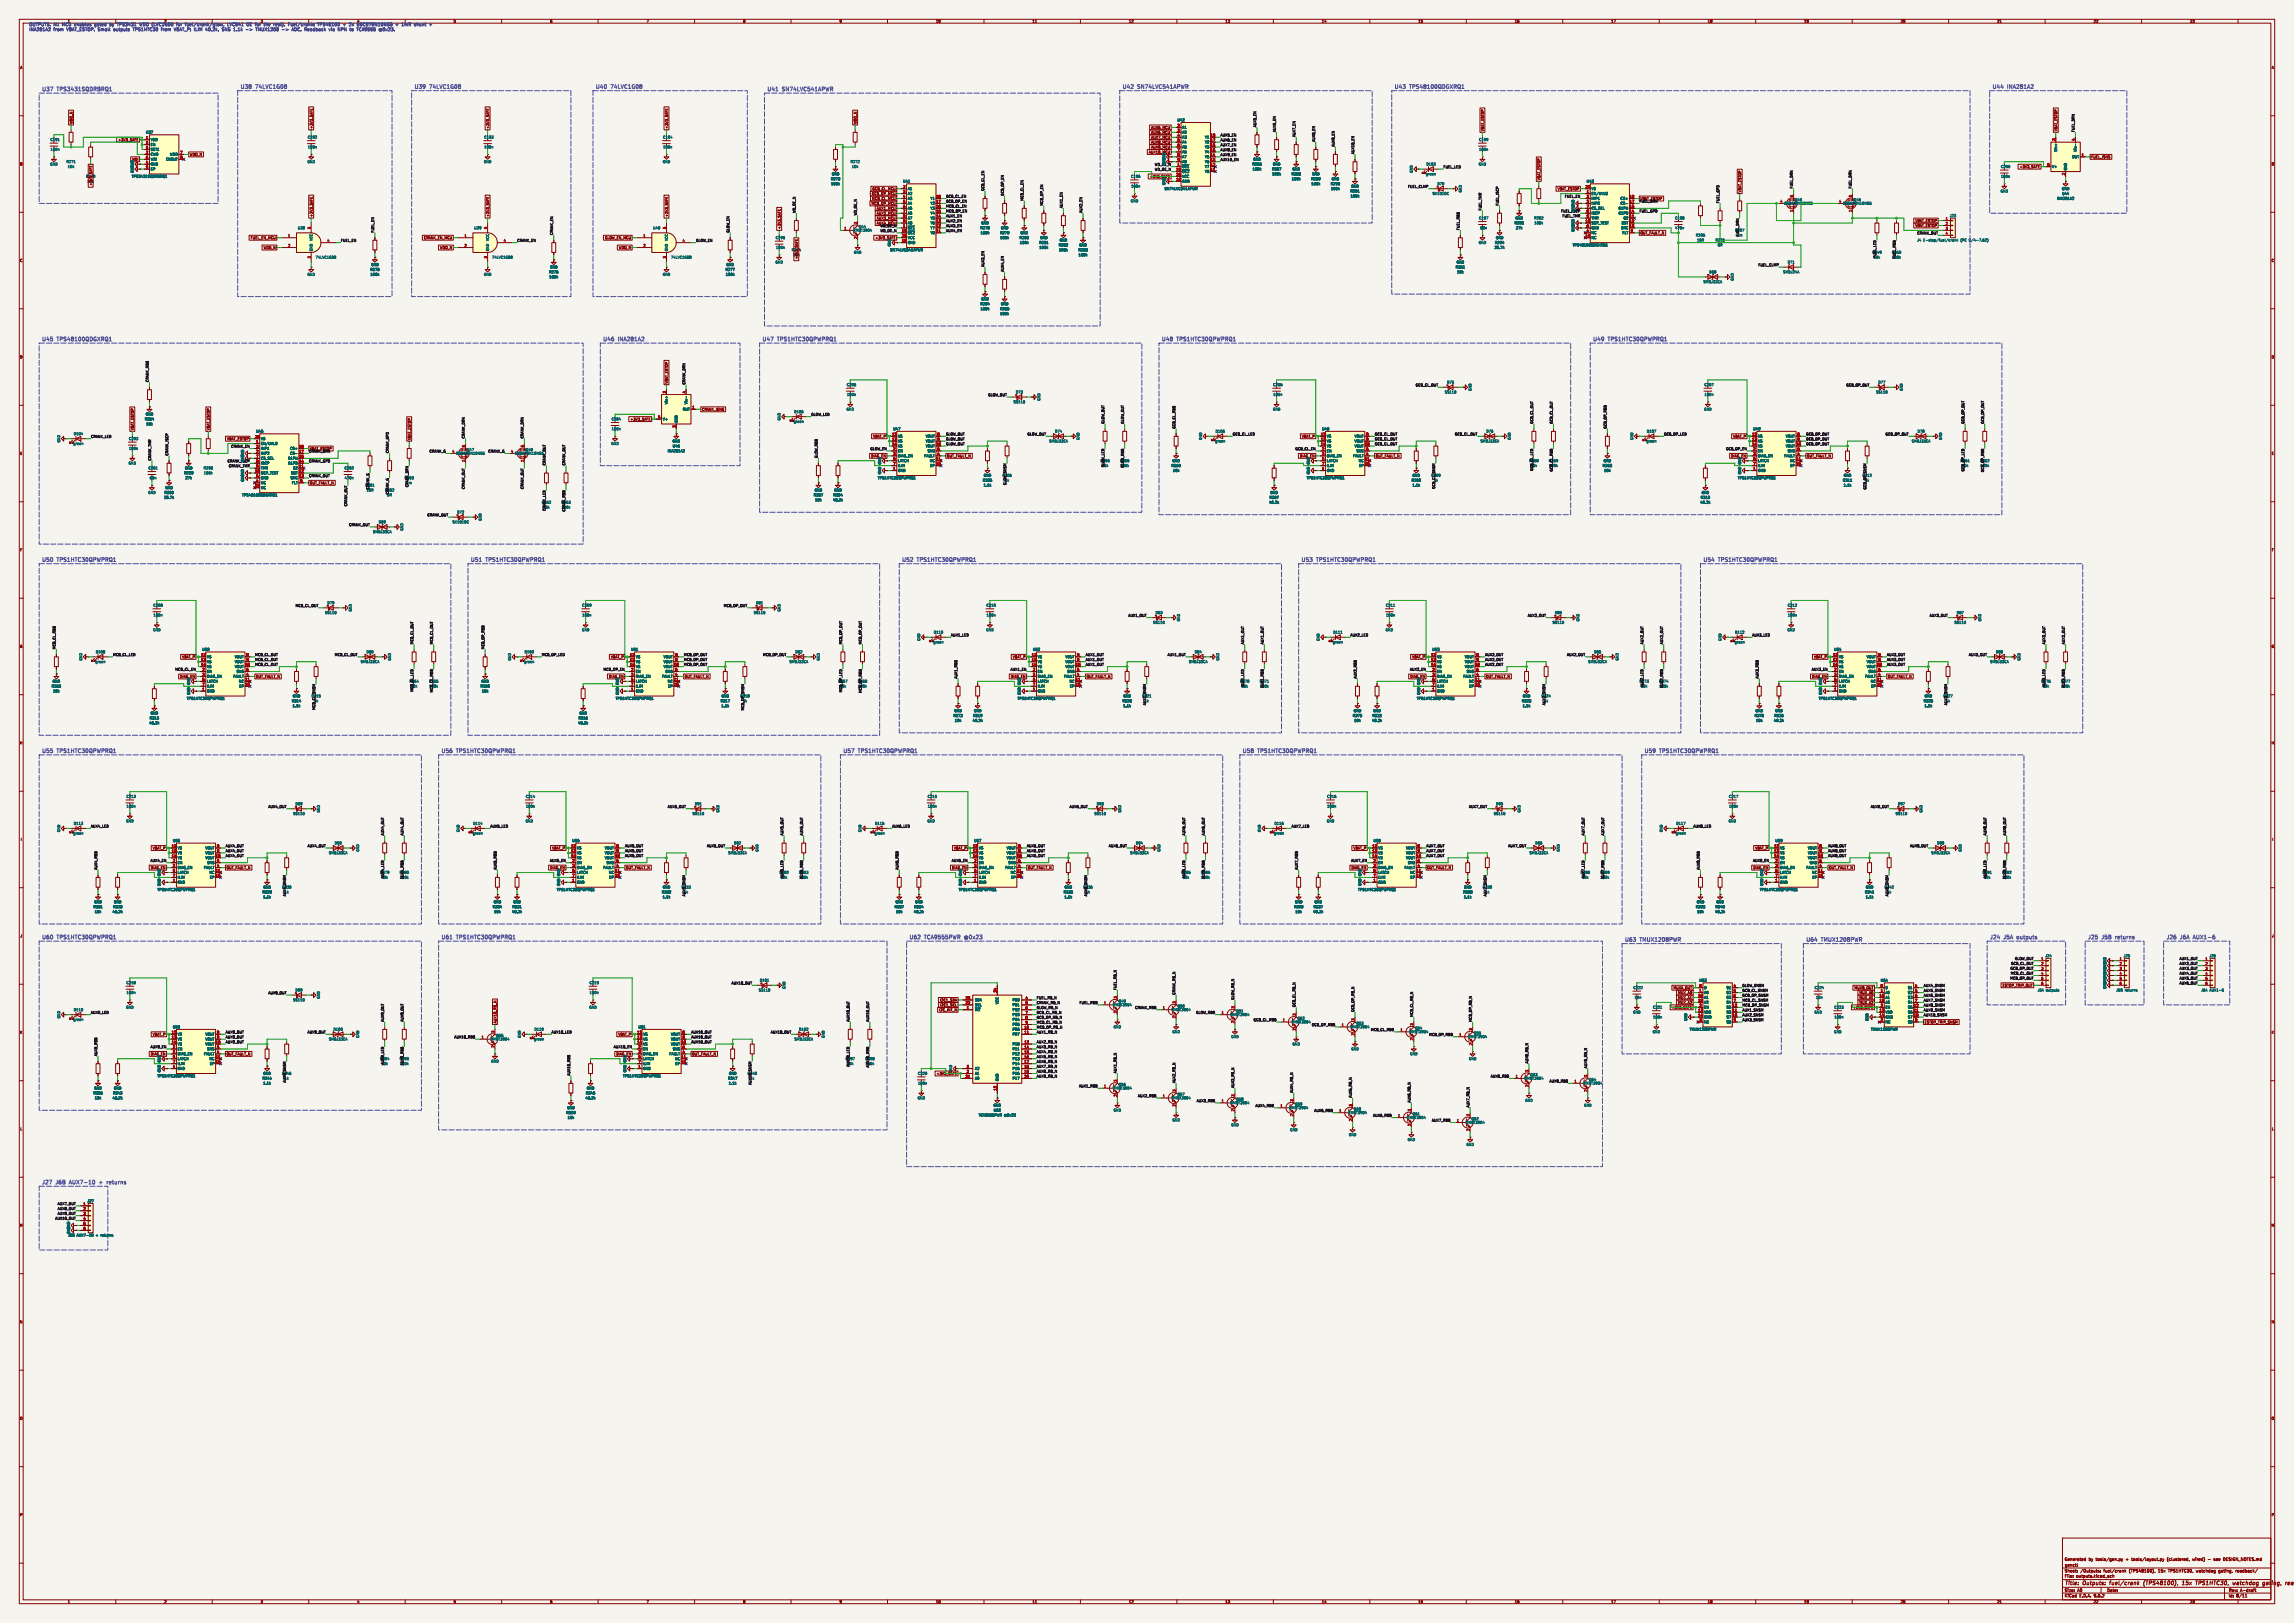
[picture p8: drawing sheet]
<svg xmlns="http://www.w3.org/2000/svg" width="1189mm" height="841mm" viewBox="0 0 1189 841" stroke-linecap="round" stroke-linejoin="round" font-family="sans-serif">
<defs><g id="words">
<g font-size="2.8" fill="#4848a0">
<text x="22" y="47">U37</text>
<text x="30" y="47">TPS3431SQDRBRQ1</text>
<text x="124" y="46">U38</text>
<text x="132" y="46">74LVC1G08</text>
<text x="215" y="46">U39</text>
<text x="223" y="46">74LVC1G08</text>
<text x="309" y="46">U40</text>
<text x="317" y="46">74LVC1G08</text>
<text x="398" y="47">U41</text>
<text x="405" y="47">SN74LVC541APWR</text>
<text x="582" y="46">U42</text>
<text x="590" y="46">SN74LVC541APWR</text>
<text x="723" y="46">U43</text>
<text x="731" y="46">TPS48100QDGXRQ1</text>
<text x="1033" y="46">U44</text>
<text x="1040" y="46">INA281A2</text>
<text x="22" y="177">U45</text>
<text x="30" y="177">TPS48100QDGXRQ1</text>
<text x="312" y="177">U46</text>
<text x="320" y="177">INA281A2</text>
<text x="395" y="177">U47</text>
<text x="403" y="177">TPS1HTC30QPWPRQ1</text>
<text x="602" y="177">U48</text>
<text x="610" y="177">TPS1HTC30QPWPRQ1</text>
<text x="825" y="177">U49</text>
<text x="833" y="177">TPS1HTC30QPWPRQ1</text>
<text x="22" y="291">U50</text>
<text x="30" y="291">TPS1HTC30QPWPRQ1</text>
<text x="244" y="291">U51</text>
<text x="252" y="291">TPS1HTC30QPWPRQ1</text>
<text x="467" y="291">U52</text>
<text x="475" y="291">TPS1HTC30QPWPRQ1</text>
<text x="674" y="291">U53</text>
<text x="682" y="291">TPS1HTC30QPWPRQ1</text>
<text x="883" y="291">U54</text>
<text x="891" y="291">TPS1HTC30QPWPRQ1</text>
<text x="22" y="390">U55</text>
<text x="30" y="390">TPS1HTC30QPWPRQ1</text>
<text x="229" y="390">U56</text>
<text x="237" y="390">TPS1HTC30QPWPRQ1</text>
<text x="437" y="390">U57</text>
<text x="445" y="390">TPS1HTC30QPWPRQ1</text>
<text x="644" y="390">U58</text>
<text x="652" y="390">TPS1HTC30QPWPRQ1</text>
<text x="852" y="390">U59</text>
<text x="860" y="390">TPS1HTC30QPWPRQ1</text>
<text x="22" y="487">U60</text>
<text x="30" y="487">TPS1HTC30QPWPRQ1</text>
<text x="229" y="487">U61</text>
<text x="237" y="487">TPS1HTC30QPWPRQ1</text>
<text x="471" y="487">U62</text>
<text x="479" y="487">TCA9555PWR</text>
<text x="500" y="487">@0x23</text>
<text x="842" y="488">U63</text>
<text x="850" y="488">TMUX1208PWR</text>
<text x="936" y="488">U64</text>
<text x="944" y="488">TMUX1208PWR</text>
<text x="1031" y="487">J24</text>
<text x="1039" y="487">J5A</text>
<text x="1046" y="487">outputs</text>
<text x="1082" y="487">J25</text>
<text x="1089" y="487">J5B</text>
<text x="1097" y="487">returns</text>
<text x="1123" y="487">J26</text>
<text x="1130" y="487">J6A</text>
<text x="1137" y="487">AUX1-6</text>
<text x="22" y="614">J27</text>
<text x="29" y="614">J6B</text>
<text x="36" y="614">AUX7-10</text>
<text x="52" y="614">+</text>
<text x="57" y="614">returns</text>
</g>
<g font-size="2.8" fill="#840000">
<text x="1070" y="822">Title:</text>
<text x="1080" y="822">Outputs:</text>
<text x="1094" y="822">fuel/crank</text>
<text x="1113" y="822">(TPS48100),</text>
<text x="1134" y="822">15x</text>
<text x="1141" y="822">TPS1HTC30,</text>
<text x="1161" y="822">watchdog</text>
<text x="1178" y="822">gating,</text>
</g>
<g font-size="2.2" fill="#0000c2">
<text x="15" y="14">OUTPUTS. All</text>
<text x="15" y="16">INA281A2</text>
<text x="28" y="16">from</text>
<text x="32" y="14">MCU enables</text>
<text x="34" y="16">VBAT_ESTOP. Small</text>
<text x="49" y="14">gated</text>
<text x="57" y="14">by</text>
<text x="59" y="16">outputs</text>
<text x="61" y="14">TPS3431</text>
<text x="69" y="16">TPS1HTC30</text>
<text x="73" y="14">WDO (LVC1G08</text>
<text x="84" y="16">from</text>
<text x="91" y="16">VBAT_P: ILIM</text>
<text x="92" y="14">for</text>
<text x="97" y="14">fuel/crank/glow,</text>
<text x="107" y="16">40.2k,</text>
<text x="116" y="16">SNS 1.1k</text>
<text x="119" y="14">LVC541</text>
<text x="129" y="16">-&gt;</text>
<text x="129" y="14">OE for</text>
<text x="134" y="16">TMUX1208</text>
<text x="138" y="14">the</text>
<text x="143" y="14">rest).</text>
<text x="148" y="16">-&gt;</text>
<text x="151" y="14">Fuel/crank:</text>
<text x="153" y="16">ADC. Readback</text>
<text x="167" y="14">TPS48100</text>
<text x="172" y="16">via</text>
<text x="177" y="16">NPN</text>
<text x="180" y="14">+</text>
<text x="183" y="14">2x</text>
<text x="184" y="16">to</text>
<text x="187" y="16">TCA9555</text>
<text x="187" y="14">BSC070N10NS5</text>
<text x="199" y="16">@0x23.</text>
<text x="208" y="14">+</text>
<text x="211" y="14">1mR</text>
<text x="217" y="14">shunt</text>
</g>
<g font-size="2.1" fill="#840000">
<text x="1070" y="809">Generated</text>
<text x="1083" y="809">by</text>
<text x="1086" y="809">tools/gen.py</text>
<text x="1102" y="809">+</text>
<text x="1105" y="809">tools/layout.py</text>
<text x="1124" y="809">(clustered,</text>
<text x="1137" y="809">wired)</text>
<text x="1148" y="809">see</text>
<text x="1153" y="809">DESIGN_NOTES.md</text>
<text x="1070" y="815">Sheet:</text>
<text x="1070" y="812">genctl</text>
<text x="1078" y="815">/Outputs:</text>
<text x="1090" y="815">fuel/crank</text>
<text x="1104" y="815">(TPS48100),</text>
<text x="1119" y="815">15x</text>
<text x="1124" y="815">TPS1HTC30,</text>
<text x="1139" y="815">watchdog</text>
<text x="1151" y="815">gating,</text>
<text x="1160" y="815">readback/</text>
<text x="1070" y="818">File:</text>
<text x="1076" y="818">outputs.kicad_sch</text>
<text x="1070" y="828">KiCad</text>
<text x="1070" y="825">Size:</text>
<text x="1077" y="825">A0</text>
<text x="1078" y="828">E.D.A.</text>
<text x="1085" y="828">9.0.2</text>
<text x="1092" y="825">Date:</text>
<text x="1155" y="825">Rev:</text>
<text x="1155" y="828">Id:</text>
<text x="1159" y="828">8/11</text>
<text x="1161" y="825">A-draft</text>
</g>
<g font-size="1.8" fill="#0000c2">
<text x="35" y="12">1</text>
<text x="85" y="12">2</text>
<text x="135" y="12">3</text>
<text x="185" y="12">4</text>
</g>
<g font-size="1.8" fill="#840000">
<text x="235" y="12">5</text>
<text x="285" y="12">6</text>
<text x="335" y="12">7</text>
<text x="385" y="12">8</text>
<text x="435" y="12">9</text>
<text x="485" y="12">10</text>
<text x="535" y="12">11</text>
<text x="585" y="12">12</text>
<text x="635" y="12">13</text>
<text x="685" y="12">14</text>
<text x="735" y="12">15</text>
<text x="785" y="12">16</text>
<text x="835" y="12">17</text>
<text x="885" y="12">18</text>
<text x="935" y="12">19</text>
<text x="985" y="12">20</text>
<text x="1035" y="12">21</text>
<text x="1085" y="12">22</text>
<text x="1135" y="12">23</text>
<text x="10" y="36">A</text>
<text x="1177" y="36">A</text>
<text x="38" y="64" transform="rotate(-90 38 64)">WDO_N</text>
<text x="444" y="64" transform="rotate(-90 444 64)">WDO_N</text>
<text x="162" y="67" transform="rotate(-90 162 67)">+3V3_SAFE</text>
<text x="254" y="67" transform="rotate(-90 254 67)">+3V3_SAFE</text>
<text x="346" y="67" transform="rotate(-90 346 67)">+3V3_SAFE</text>
<text x="597" y="70">AUX6_MCU</text>
<text x="597" y="67">AUX5_MCU</text>
<text x="769" y="68" transform="rotate(-90 769 68)">VBAT_ESTOP</text>
<text x="1066" y="68" transform="rotate(-90 1066 68)">VBAT_ESTOP</text>
<text x="61" y="73">+3V3_SAFE</text>
<text x="597" y="72">AUX7_MCU</text>
<text x="597" y="75">AUX8_MCU</text>
<text x="597" y="77">AUX9_MCU</text>
<text x="98" y="81">WDO_N</text>
<text x="595" y="80">AUX10_MCU</text>
<text x="1084" y="82">FUEL_ISNS</text>
<text x="10" y="86">B</text>
<text x="1047" y="87">+3V3_SAFE</text>
<text x="1177" y="86">B</text>
<text x="44" y="92">R270</text>
<text x="45" y="95">10k</text>
<text x="596" y="92">+3V3_SAFE</text>
<text x="799" y="94" transform="rotate(-90 799 94)">VBAT_ESTOP</text>
<text x="48" y="96" transform="rotate(-90 48 96)">+3V3_SAFE</text>
<text x="452" y="101">GCB_OP_MCU</text>
<text x="452" y="99">GCB_CL_MCU</text>
<text x="807" y="99">VBAT_ESTOP</text>
<text x="903" y="100" transform="rotate(-90 903 100)">VBAT_ESTOP</text>
<text x="452" y="106">MCB_OP_MCU</text>
<text x="452" y="104">MCB_CL_MCU</text>
<text x="850" y="104">VBAT_ESTOP</text>
<text x="162" y="113" transform="rotate(-90 162 113)">+3V3_SAFE</text>
<text x="254" y="113" transform="rotate(-90 254 113)">+3V3_SAFE</text>
<text x="346" y="113" transform="rotate(-90 346 113)">+3V3_SAFE</text>
<text x="454" y="114">AUX3_MCU</text>
<text x="454" y="109">AUX1_MCU</text>
<text x="454" y="111">AUX2_MCU</text>
<text x="405" y="119" transform="rotate(-90 405 119)">+3V3_SAFE</text>
<text x="454" y="117">AUX4_MCU</text>
<text x="993" y="115">VBAT_ESTOP</text>
<text x="993" y="118">VBAT_ESTOP</text>
<text x="130" y="124">FUEL_EN_MCU</text>
<text x="220" y="124">CRANK_EN_MCU</text>
<text x="313" y="124">GLOW_EN_MCU</text>
<text x="454" y="124">+3V3_SAFE</text>
<text x="850" y="122">OUT_FAULT_N</text>
<text x="136" y="129">WDO_N</text>
<text x="228" y="129">WDO_N</text>
<text x="321" y="129">WDO_N</text>
<text x="410" y="130">R274</text>
<text x="10" y="136">C</text>
<text x="411" y="133">10k</text>
<text x="414" y="134" transform="rotate(-90 414 134)">+3V3_SAFE</text>
<text x="1177" y="136">C</text>
<text x="10" y="186">D</text>
<text x="1177" y="186">D</text>
<text x="346" y="199" transform="rotate(-90 346 199)">VBAT_ESTOP</text>
<text x="364" y="213">CRANK_ISNS</text>
<text x="327" y="218">+3V3_SAFE</text>
<text x="70" y="223" transform="rotate(-90 70 223)">VBAT_ESTOP</text>
<text x="109" y="223" transform="rotate(-90 109 223)">VBAT_ESTOP</text>
<text x="452" y="227">VBAT_P</text>
<text x="675" y="227">VBAT_P</text>
<text x="898" y="227">VBAT_P</text>
<text x="118" y="228">VBAT_ESTOP</text>
<text x="160" y="233">VBAT_ESTOP</text>
<text x="213" y="228" transform="rotate(-90 213 228)">VBAT_ESTOP</text>
<text x="10" y="236">E</text>
<text x="451" y="237">DIAG_EN</text>
<text x="491" y="237">OUT_FAULT_N</text>
<text x="674" y="237">DIAG_EN</text>
<text x="713" y="237">OUT_FAULT_N</text>
<text x="897" y="237">DIAG_EN</text>
<text x="936" y="237">OUT_FAULT_N</text>
<text x="1177" y="236">E</text>
<text x="160" y="251">OUT_FAULT_N</text>
<text x="10" y="286">F</text>
<text x="1177" y="286">F</text>
<text x="10" y="336">G</text>
<text x="1177" y="336">G</text>
<text x="94" y="341">VBAT_P</text>
<text x="317" y="341">VBAT_P</text>
<text x="525" y="341">VBAT_P</text>
<text x="732" y="341">VBAT_P</text>
<text x="940" y="341">VBAT_P</text>
<text x="93" y="351">DIAG_EN</text>
<text x="133" y="351">OUT_FAULT_N</text>
<text x="315" y="351">DIAG_EN</text>
<text x="355" y="351">OUT_FAULT_N</text>
<text x="524" y="351">DIAG_EN</text>
<text x="563" y="351">OUT_FAULT_N</text>
<text x="731" y="351">DIAG_EN</text>
<text x="770" y="351">OUT_FAULT_N</text>
<text x="939" y="351">DIAG_EN</text>
<text x="978" y="351">OUT_FAULT_N</text>
<text x="10" y="386">H</text>
<text x="1177" y="386">H</text>
<text x="11" y="436">I</text>
<text x="1178" y="436">I</text>
<text x="79" y="440">VBAT_P</text>
<text x="286" y="440">VBAT_P</text>
<text x="494" y="440">VBAT_P</text>
<text x="701" y="440">VBAT_P</text>
<text x="910" y="440">VBAT_P</text>
<text x="78" y="451">DIAG_EN</text>
<text x="117" y="451">OUT_FAULT_N</text>
<text x="285" y="451">DIAG_EN</text>
<text x="324" y="451">OUT_FAULT_N</text>
<text x="493" y="451">DIAG_EN</text>
<text x="533" y="451">OUT_FAULT_N</text>
<text x="700" y="451">DIAG_EN</text>
<text x="740" y="451">OUT_FAULT_N</text>
<text x="909" y="451">DIAG_EN</text>
<text x="948" y="451">OUT_FAULT_N</text>
<text x="10" y="486">J</text>
<text x="1177" y="486">J</text>
<text x="867" y="513">MUXA_OUT</text>
<text x="870" y="515">MUX_A0</text>
<text x="961" y="513">MUXB_OUT</text>
<text x="964" y="515">MUX_A0</text>
<text x="1038" y="511">ESTOP_TRIP_OUT</text>
<text x="487" y="519">I2C1_SDA</text>
<text x="487" y="522">I2C1_SCL</text>
<text x="870" y="518">MUX_A1</text>
<text x="870" y="520">MUX_A2</text>
<text x="964" y="518">MUX_A1</text>
<text x="964" y="520">MUX_A2</text>
<text x="487" y="524">I2C_INT_N</text>
<text x="866" y="523">+3V3_SAFE</text>
<text x="960" y="523">+3V3_SAFE</text>
<text x="257" y="530" transform="rotate(-90 257 530)">AUX10_RB_N</text>
<text x="997" y="531">ESTOP_TRIP_SNSM</text>
<text x="10" y="536">K</text>
<text x="79" y="537">VBAT_P</text>
<text x="320" y="537">VBAT_P</text>
<text x="1177" y="536">K</text>
<text x="78" y="547">DIAG_EN</text>
<text x="117" y="547">OUT_FAULT_N</text>
<text x="319" y="547">DIAG_EN</text>
<text x="359" y="547">OUT_FAULT_N</text>
<text x="485" y="557">+3V3_SAFE</text>
<text x="494" y="556" transform="rotate(-90 494 556)">GND</text>
<text x="10" y="586">L</text>
<text x="1177" y="586">L</text>
<text x="10" y="636">M</text>
<text x="1177" y="636">M</text>
<text x="10" y="686">N</text>
<text x="1177" y="686">N</text>
<text x="10" y="736">O</text>
<text x="1177" y="736">O</text>
<text x="10" y="786">P</text>
<text x="1177" y="786">P</text>
<text x="35" y="831">1</text>
<text x="85" y="831">2</text>
<text x="135" y="831">3</text>
<text x="185" y="831">4</text>
<text x="235" y="831">5</text>
<text x="285" y="831">6</text>
<text x="335" y="831">7</text>
<text x="385" y="831">8</text>
<text x="435" y="831">9</text>
<text x="485" y="831">10</text>
<text x="535" y="831">11</text>
<text x="585" y="831">12</text>
<text x="635" y="831">13</text>
<text x="685" y="831">14</text>
<text x="735" y="831">15</text>
<text x="785" y="831">16</text>
<text x="835" y="831">17</text>
<text x="885" y="831">18</text>
<text x="935" y="831">19</text>
<text x="985" y="831">20</text>
<text x="1035" y="831">21</text>
<text x="1085" y="831">22</text>
<text x="1135" y="831">23</text>
</g>
<g font-size="1.8" fill="#a90000">
<text x="610" y="66">2</text>
<text x="610" y="68">3</text>
<text x="610" y="71">4</text>
<text x="627" y="71">18</text>
<text x="75" y="72">1</text>
<text x="75" y="75">3</text>
<text x="75" y="77">5</text>
<text x="610" y="73">5</text>
<text x="610" y="76">6</text>
<text x="627" y="73">17</text>
<text x="627" y="76">16</text>
<text x="1065" y="73" transform="rotate(-90 1065 73)">3</text>
<text x="1075" y="73" transform="rotate(-90 1075 73)">4</text>
<text x="75" y="80">2</text>
<text x="75" y="82">6</text>
<text x="93" y="80">7</text>
<text x="93" y="82">8</text>
<text x="610" y="78">7</text>
<text x="610" y="81">8</text>
<text x="610" y="84">9</text>
<text x="627" y="78">15</text>
<text x="627" y="81">14</text>
<text x="627" y="84">13</text>
<text x="1079" y="81">1</text>
<text x="75" y="85">4</text>
<text x="75" y="87">9</text>
<text x="610" y="89">19</text>
<text x="610" y="86">1</text>
<text x="627" y="86">12</text>
<text x="627" y="89">11</text>
<text x="1061" y="86">5</text>
<text x="610" y="91">20</text>
<text x="610" y="94">10</text>
<text x="1070" y="91" transform="rotate(-90 1070 91)">2</text>
<text x="468" y="98">2</text>
<text x="468" y="100">3</text>
<text x="822" y="98">20</text>
<text x="822" y="100">1</text>
<text x="468" y="103">4</text>
<text x="468" y="105">5</text>
<text x="468" y="108">6</text>
<text x="485" y="103">18</text>
<text x="485" y="105">17</text>
<text x="485" y="108">16</text>
<text x="822" y="103">3</text>
<text x="822" y="105">2</text>
<text x="822" y="108">7</text>
<text x="845" y="103">18</text>
<text x="845" y="105">17</text>
<text x="845" y="108">15</text>
<text x="923" y="105">4</text>
<text x="929" y="102" transform="rotate(-90 929 102)">5</text>
<text x="953" y="105">4</text>
<text x="960" y="102" transform="rotate(-90 960 102)">5</text>
<text x="468" y="110">7</text>
<text x="468" y="113">8</text>
<text x="485" y="110">15</text>
<text x="485" y="113">14</text>
<text x="822" y="110">8</text>
<text x="822" y="113">9</text>
<text x="845" y="110">14</text>
<text x="845" y="113">11</text>
<text x="929" y="110" transform="rotate(-90 929 110)">1</text>
<text x="960" y="110" transform="rotate(-90 960 110)">1</text>
<text x="161" y="119" transform="rotate(-90 161 119)">5</text>
<text x="252" y="119" transform="rotate(-90 252 119)">5</text>
<text x="345" y="119" transform="rotate(-90 345 119)">5</text>
<text x="437" y="119">1</text>
<text x="444" y="116" transform="rotate(-90 444 116)">3</text>
<text x="468" y="115">9</text>
<text x="468" y="118">1</text>
<text x="485" y="115">13</text>
<text x="485" y="118">12</text>
<text x="822" y="115">10</text>
<text x="822" y="118">6</text>
<text x="845" y="115">12</text>
<text x="845" y="118">13</text>
<text x="1008" y="114">1</text>
<text x="1008" y="117">2</text>
<text x="1008" y="119">3</text>
<text x="149" y="123">1</text>
<text x="169" y="125">4</text>
<text x="241" y="123">1</text>
<text x="261" y="125">4</text>
<text x="333" y="123">1</text>
<text x="354" y="125">4</text>
<text x="444" y="124" transform="rotate(-90 444 124)">2</text>
<text x="467" y="120">19</text>
<text x="467" y="123">20</text>
<text x="467" y="125">10</text>
<text x="485" y="120">11</text>
<text x="822" y="123">19</text>
<text x="822" y="120">4</text>
<text x="845" y="120">5</text>
<text x="1008" y="122">4</text>
<text x="149" y="128">2</text>
<text x="241" y="128">2</text>
<text x="333" y="128">2</text>
<text x="161" y="134" transform="rotate(-90 161 134)">3</text>
<text x="252" y="134" transform="rotate(-90 252 134)">3</text>
<text x="345" y="134" transform="rotate(-90 345 134)">3</text>
<text x="345" y="204" transform="rotate(-90 345 204)">3</text>
<text x="355" y="204" transform="rotate(-90 355 204)">4</text>
<text x="359" y="212">1</text>
<text x="341" y="217">5</text>
<text x="350" y="222" transform="rotate(-90 350 222)">2</text>
<text x="132" y="227">20</text>
<text x="462" y="226">12</text>
<text x="486" y="226">8</text>
<text x="684" y="226">12</text>
<text x="708" y="226">8</text>
<text x="908" y="226">12</text>
<text x="931" y="226">8</text>
<text x="133" y="230">1</text>
<text x="133" y="232">3</text>
<text x="155" y="232">18</text>
<text x="241" y="232" transform="rotate(-90 241 232)">5</text>
<text x="272" y="232" transform="rotate(-90 272 232)">5</text>
<text x="462" y="228">13</text>
<text x="462" y="231">14</text>
<text x="463" y="233">2</text>
<text x="485" y="231">10</text>
<text x="486" y="228">9</text>
<text x="486" y="233">6</text>
<text x="684" y="228">13</text>
<text x="684" y="231">14</text>
<text x="685" y="233">2</text>
<text x="707" y="231">10</text>
<text x="708" y="228">9</text>
<text x="708" y="233">6</text>
<text x="908" y="228">13</text>
<text x="908" y="231">14</text>
<text x="909" y="233">2</text>
<text x="931" y="231">10</text>
<text x="931" y="228">9</text>
<text x="931" y="233">6</text>
<text x="133" y="235">2</text>
<text x="133" y="237">7</text>
<text x="133" y="240">8</text>
<text x="155" y="235">17</text>
<text x="155" y="237">15</text>
<text x="155" y="240">14</text>
<text x="234" y="235">4</text>
<text x="241" y="239" transform="rotate(-90 241 239)">1</text>
<text x="265" y="235">4</text>
<text x="272" y="239" transform="rotate(-90 272 239)">1</text>
<text x="463" y="236">3</text>
<text x="463" y="239">5</text>
<text x="485" y="239">11</text>
<text x="486" y="236">4</text>
<text x="685" y="236">3</text>
<text x="685" y="239">5</text>
<text x="707" y="239">11</text>
<text x="708" y="236">4</text>
<text x="909" y="236">3</text>
<text x="909" y="239">5</text>
<text x="931" y="239">11</text>
<text x="931" y="236">4</text>
<text x="132" y="245">10</text>
<text x="133" y="242">9</text>
<text x="155" y="242">11</text>
<text x="155" y="245">12</text>
<text x="463" y="241">7</text>
<text x="463" y="244">1</text>
<text x="485" y="241">15</text>
<text x="685" y="241">7</text>
<text x="685" y="244">1</text>
<text x="707" y="241">15</text>
<text x="909" y="241">7</text>
<text x="909" y="244">1</text>
<text x="931" y="241">15</text>
<text x="133" y="247">6</text>
<text x="133" y="250">4</text>
<text x="155" y="247">13</text>
<text x="156" y="250">5</text>
<text x="132" y="252">19</text>
<text x="104" y="340">12</text>
<text x="128" y="340">8</text>
<text x="326" y="340">12</text>
<text x="350" y="340">8</text>
<text x="535" y="340">12</text>
<text x="558" y="340">8</text>
<text x="742" y="340">12</text>
<text x="765" y="340">8</text>
<text x="950" y="340">12</text>
<text x="973" y="340">8</text>
<text x="104" y="343">13</text>
<text x="104" y="345">14</text>
<text x="105" y="348">2</text>
<text x="127" y="345">10</text>
<text x="128" y="343">9</text>
<text x="128" y="348">6</text>
<text x="326" y="343">13</text>
<text x="326" y="345">14</text>
<text x="327" y="348">2</text>
<text x="349" y="345">10</text>
<text x="350" y="343">9</text>
<text x="350" y="348">6</text>
<text x="535" y="343">13</text>
<text x="535" y="345">14</text>
<text x="535" y="348">2</text>
<text x="557" y="345">10</text>
<text x="558" y="343">9</text>
<text x="558" y="348">6</text>
<text x="742" y="343">13</text>
<text x="742" y="345">14</text>
<text x="742" y="348">2</text>
<text x="764" y="345">10</text>
<text x="765" y="343">9</text>
<text x="765" y="348">6</text>
<text x="950" y="343">13</text>
<text x="950" y="345">14</text>
<text x="951" y="348">2</text>
<text x="973" y="345">10</text>
<text x="973" y="343">9</text>
<text x="973" y="348">6</text>
<text x="105" y="350">3</text>
<text x="105" y="353">5</text>
<text x="127" y="353">11</text>
<text x="128" y="350">4</text>
<text x="327" y="350">3</text>
<text x="327" y="353">5</text>
<text x="349" y="353">11</text>
<text x="350" y="350">4</text>
<text x="535" y="350">3</text>
<text x="535" y="353">5</text>
<text x="557" y="353">11</text>
<text x="558" y="350">4</text>
<text x="742" y="350">3</text>
<text x="742" y="353">5</text>
<text x="764" y="353">11</text>
<text x="765" y="350">4</text>
<text x="951" y="350">3</text>
<text x="951" y="353">5</text>
<text x="973" y="353">11</text>
<text x="973" y="350">4</text>
<text x="105" y="355">7</text>
<text x="105" y="358">1</text>
<text x="127" y="355">15</text>
<text x="327" y="355">7</text>
<text x="327" y="358">1</text>
<text x="349" y="355">15</text>
<text x="535" y="355">7</text>
<text x="535" y="358">1</text>
<text x="557" y="355">15</text>
<text x="742" y="355">7</text>
<text x="742" y="358">1</text>
<text x="764" y="355">15</text>
<text x="951" y="355">7</text>
<text x="951" y="358">1</text>
<text x="973" y="355">15</text>
<text x="89" y="439">12</text>
<text x="89" y="442">13</text>
<text x="112" y="439">8</text>
<text x="112" y="442">9</text>
<text x="296" y="439">12</text>
<text x="296" y="442">13</text>
<text x="319" y="439">8</text>
<text x="319" y="442">9</text>
<text x="504" y="439">12</text>
<text x="504" y="442">13</text>
<text x="528" y="439">8</text>
<text x="528" y="442">9</text>
<text x="711" y="439">12</text>
<text x="711" y="442">13</text>
<text x="735" y="439">8</text>
<text x="735" y="442">9</text>
<text x="919" y="439">12</text>
<text x="919" y="442">13</text>
<text x="943" y="439">8</text>
<text x="943" y="442">9</text>
<text x="89" y="444">14</text>
<text x="89" y="447">2</text>
<text x="89" y="449">3</text>
<text x="112" y="444">10</text>
<text x="112" y="447">6</text>
<text x="112" y="449">4</text>
<text x="296" y="444">14</text>
<text x="296" y="447">2</text>
<text x="296" y="449">3</text>
<text x="319" y="444">10</text>
<text x="319" y="447">6</text>
<text x="319" y="449">4</text>
<text x="504" y="444">14</text>
<text x="505" y="447">2</text>
<text x="505" y="449">3</text>
<text x="527" y="444">10</text>
<text x="528" y="447">6</text>
<text x="528" y="449">4</text>
<text x="711" y="444">14</text>
<text x="712" y="447">2</text>
<text x="712" y="449">3</text>
<text x="734" y="444">10</text>
<text x="735" y="447">6</text>
<text x="735" y="449">4</text>
<text x="919" y="444">14</text>
<text x="920" y="447">2</text>
<text x="920" y="449">3</text>
<text x="942" y="444">10</text>
<text x="943" y="447">6</text>
<text x="943" y="449">4</text>
<text x="89" y="452">5</text>
<text x="89" y="454">7</text>
<text x="112" y="452">11</text>
<text x="112" y="454">15</text>
<text x="296" y="452">5</text>
<text x="296" y="454">7</text>
<text x="319" y="452">11</text>
<text x="319" y="454">15</text>
<text x="505" y="452">5</text>
<text x="505" y="454">7</text>
<text x="527" y="452">11</text>
<text x="527" y="454">15</text>
<text x="712" y="452">5</text>
<text x="712" y="454">7</text>
<text x="734" y="452">11</text>
<text x="734" y="454">15</text>
<text x="920" y="452">5</text>
<text x="920" y="454">7</text>
<text x="942" y="452">11</text>
<text x="942" y="454">15</text>
<text x="89" y="457">1</text>
<text x="296" y="457">1</text>
<text x="505" y="457">1</text>
<text x="712" y="457">1</text>
<text x="920" y="457">1</text>
<text x="1058" y="498">1</text>
<text x="1098" y="498">1</text>
<text x="1143" y="498">1</text>
<text x="1058" y="500">2</text>
<text x="1058" y="503">3</text>
<text x="1098" y="500">2</text>
<text x="1098" y="503">3</text>
<text x="1143" y="500">2</text>
<text x="1143" y="503">3</text>
<text x="1058" y="505">4</text>
<text x="1058" y="508">5</text>
<text x="1098" y="505">4</text>
<text x="1098" y="508">5</text>
<text x="1143" y="505">4</text>
<text x="1143" y="508">5</text>
<text x="517" y="514" transform="rotate(-90 517 514)">24</text>
<text x="881" y="512">8</text>
<text x="881" y="514">1</text>
<text x="898" y="512">4</text>
<text x="898" y="514">5</text>
<text x="975" y="512">8</text>
<text x="975" y="514">1</text>
<text x="992" y="512">4</text>
<text x="992" y="514">5</text>
<text x="1058" y="510">6</text>
<text x="1098" y="510">6</text>
<text x="1143" y="510">6</text>
<text x="500" y="518">23</text>
<text x="500" y="520">22</text>
<text x="531" y="518">4</text>
<text x="531" y="520">5</text>
<text x="572" y="520">1</text>
<text x="579" y="518" transform="rotate(-90 579 518)">3</text>
<text x="609" y="520" transform="rotate(-90 609 520)">3</text>
<text x="880" y="517">16</text>
<text x="880" y="519">15</text>
<text x="881" y="522">2</text>
<text x="898" y="522">12</text>
<text x="898" y="517">6</text>
<text x="898" y="519">7</text>
<text x="974" y="517">16</text>
<text x="974" y="519">15</text>
<text x="975" y="522">2</text>
<text x="992" y="522">12</text>
<text x="992" y="517">6</text>
<text x="992" y="519">7</text>
<text x="501" y="523">1</text>
<text x="531" y="523">6</text>
<text x="531" y="526">7</text>
<text x="579" y="525" transform="rotate(-90 579 525)">2</text>
<text x="603" y="523">1</text>
<text x="609" y="528" transform="rotate(-90 609 528)">2</text>
<text x="633" y="526">1</text>
<text x="640" y="523" transform="rotate(-90 640 523)">3</text>
<text x="672" y="526" transform="rotate(-90 672 526)">3</text>
<text x="880" y="524">13</text>
<text x="880" y="527">14</text>
<text x="898" y="524">11</text>
<text x="898" y="527">10</text>
<text x="974" y="524">13</text>
<text x="974" y="527">14</text>
<text x="992" y="524">11</text>
<text x="992" y="527">10</text>
<text x="531" y="533">10</text>
<text x="531" y="528">8</text>
<text x="531" y="531">9</text>
<text x="640" y="530" transform="rotate(-90 640 530)">2</text>
<text x="665" y="529">1</text>
<text x="695" y="532">1</text>
<text x="702" y="529" transform="rotate(-90 702 529)">3</text>
<text x="733" y="532" transform="rotate(-90 733 532)">3</text>
<text x="881" y="529">3</text>
<text x="898" y="529">9</text>
<text x="975" y="529">3</text>
<text x="992" y="529">9</text>
<text x="89" y="536">12</text>
<text x="89" y="538">13</text>
<text x="112" y="536">8</text>
<text x="112" y="538">9</text>
<text x="249" y="538">1</text>
<text x="256" y="535" transform="rotate(-90 256 535)">3</text>
<text x="330" y="536">12</text>
<text x="330" y="538">13</text>
<text x="354" y="536">8</text>
<text x="354" y="538">9</text>
<text x="531" y="536">11</text>
<text x="672" y="534" transform="rotate(-90 672 534)">2</text>
<text x="702" y="537" transform="rotate(-90 702 537)">2</text>
<text x="726" y="534">1</text>
<text x="733" y="539" transform="rotate(-90 733 539)">2</text>
<text x="756" y="537">1</text>
<text x="763" y="534" transform="rotate(-90 763 534)">3</text>
<text x="89" y="541">14</text>
<text x="89" y="543">2</text>
<text x="89" y="546">3</text>
<text x="112" y="541">10</text>
<text x="112" y="543">6</text>
<text x="112" y="546">4</text>
<text x="256" y="543" transform="rotate(-90 256 543)">2</text>
<text x="330" y="541">14</text>
<text x="331" y="543">2</text>
<text x="331" y="546">3</text>
<text x="353" y="541">10</text>
<text x="354" y="543">6</text>
<text x="354" y="546">4</text>
<text x="531" y="541">13</text>
<text x="531" y="543">14</text>
<text x="531" y="546">15</text>
<text x="763" y="542" transform="rotate(-90 763 542)">2</text>
<text x="89" y="548">5</text>
<text x="89" y="551">7</text>
<text x="112" y="548">11</text>
<text x="112" y="551">15</text>
<text x="331" y="548">5</text>
<text x="331" y="551">7</text>
<text x="353" y="548">11</text>
<text x="353" y="551">15</text>
<text x="531" y="548">16</text>
<text x="531" y="551">17</text>
<text x="89" y="553">1</text>
<text x="331" y="553">1</text>
<text x="501" y="553">3</text>
<text x="501" y="556">2</text>
<text x="531" y="553">18</text>
<text x="531" y="556">19</text>
<text x="792" y="556" transform="rotate(-90 792 556)">3</text>
<text x="500" y="559">21</text>
<text x="531" y="559">20</text>
<text x="572" y="564">1</text>
<text x="579" y="561" transform="rotate(-90 579 561)">3</text>
<text x="785" y="559">1</text>
<text x="792" y="563" transform="rotate(-90 792 563)">2</text>
<text x="816" y="561">1</text>
<text x="823" y="558" transform="rotate(-90 823 558)">3</text>
<text x="517" y="565" transform="rotate(-90 517 565)">12</text>
<text x="579" y="568" transform="rotate(-90 579 568)">2</text>
<text x="603" y="569">1</text>
<text x="609" y="566" transform="rotate(-90 609 566)">3</text>
<text x="640" y="568" transform="rotate(-90 640 568)">3</text>
<text x="823" y="566" transform="rotate(-90 823 566)">2</text>
<text x="609" y="573" transform="rotate(-90 609 573)">2</text>
<text x="633" y="571">1</text>
<text x="664" y="574">1</text>
<text x="670" y="571" transform="rotate(-90 670 571)">3</text>
<text x="701" y="573" transform="rotate(-90 701 573)">3</text>
<text x="640" y="576" transform="rotate(-90 640 576)">2</text>
<text x="670" y="579" transform="rotate(-90 670 579)">2</text>
<text x="694" y="576">1</text>
<text x="701" y="581" transform="rotate(-90 701 581)">2</text>
<text x="724" y="579">1</text>
<text x="731" y="576" transform="rotate(-90 731 576)">3</text>
<text x="755" y="581">1</text>
<text x="762" y="579" transform="rotate(-90 762 579)">3</text>
<text x="731" y="584" transform="rotate(-90 731 584)">2</text>
<text x="762" y="586" transform="rotate(-90 762 586)">2</text>
<text x="43" y="625">1</text>
<text x="43" y="627">2</text>
<text x="43" y="630">3</text>
<text x="43" y="632">4</text>
<text x="43" y="635">5</text>
<text x="43" y="637">6</text>
</g>
<g font-size="1.8" fill="#006464">
<text x="610" y="63">U42</text>
<text x="75" y="69">U37</text>
<text x="159" y="72">C192</text>
<text x="251" y="72">C193</text>
<text x="344" y="72">C194</text>
<text x="613" y="67">A1</text>
<text x="613" y="69">A2</text>
<text x="613" y="72">A3</text>
<text x="624" y="72">Y1</text>
<text x="26" y="73">C191</text>
<text x="78" y="73">VDD</text>
<text x="78" y="76">EN</text>
<text x="159" y="77">100n</text>
<text x="251" y="77">100n</text>
<text x="344" y="77">100n</text>
<text x="613" y="75">A4</text>
<text x="613" y="77">A5</text>
<text x="624" y="75">Y2</text>
<text x="624" y="77">Y3</text>
<text x="766" y="73">C199</text>
<text x="26" y="78">100n</text>
<text x="68" y="84">WDI</text>
<text x="78" y="78">SET1</text>
<text x="78" y="81">CWD</text>
<text x="78" y="83">WDI</text>
<text x="86" y="83">ENOUT</text>
<text x="88" y="81">WDO</text>
<text x="604" y="83" transform="rotate(-90 604 83)">GND</text>
<text x="613" y="80">A6</text>
<text x="613" y="82">A7</text>
<text x="624" y="80">Y4</text>
<text x="624" y="82">Y5</text>
<text x="649" y="83">GND</text>
<text x="766" y="78">100n</text>
<text x="1066" y="79" transform="rotate(-90 1066 79)">Vin+</text>
<text x="1074" y="82">OUT</text>
<text x="1077" y="79" transform="rotate(-90 1077 79)">Vin-</text>
<text x="26" y="86">GND</text>
<text x="34" y="85">R271</text>
<text x="35" y="87">10k</text>
<text x="69" y="90" transform="rotate(-90 69 90)">GND</text>
<text x="69" y="87" transform="rotate(-90 69 87)">GND</text>
<text x="78" y="86">GND</text>
<text x="78" y="88">EP</text>
<text x="159" y="85">GND</text>
<text x="251" y="85">GND</text>
<text x="343" y="85">GND</text>
<text x="441" y="85">R272</text>
<text x="441" y="87">10k</text>
<text x="604" y="86" transform="rotate(-90 604 86)">GND</text>
<text x="613" y="85">A8</text>
<text x="613" y="87">~{OE1}</text>
<text x="613" y="90">~{OE2}</text>
<text x="624" y="85">Y6</text>
<text x="624" y="87">Y7</text>
<text x="624" y="90">Y8</text>
<text x="649" y="86">R286</text>
<text x="649" y="88">100k</text>
<text x="659" y="88">R287</text>
<text x="660" y="86">GND</text>
<text x="670" y="88">GND</text>
<text x="732" y="90" transform="rotate(-90 732 90)">GND</text>
<text x="739" y="86">D103</text>
<text x="766" y="86">GND</text>
<text x="1037" y="87">C200</text>
<text x="1063" y="87">V+</text>
<text x="1071" y="88" transform="rotate(-90 1071 88)">GND</text>
<text x="68" y="92">TPS3431SQDRBRQ1</text>
<text x="431" y="94">R273</text>
<text x="431" y="91">GND</text>
<text x="468" y="95">U41</text>
<text x="586" y="92">C196</text>
<text x="613" y="92">VCC</text>
<text x="613" y="95">GND</text>
<text x="659" y="91">100k</text>
<text x="669" y="91">R288</text>
<text x="669" y="94">100k</text>
<text x="679" y="94">R289</text>
<text x="680" y="91">GND</text>
<text x="690" y="94">GND</text>
<text x="739" y="91">green</text>
<text x="822" y="95">U43</text>
<text x="1037" y="92">100n</text>
<text x="431" y="96">100k</text>
<text x="470" y="99">A1</text>
<text x="470" y="101">A2</text>
<text x="586" y="97">100n</text>
<text x="604" y="99">SN74LVC541APWR</text>
<text x="604" y="96" transform="rotate(-90 604 96)">GND</text>
<text x="680" y="96">100k</text>
<text x="690" y="96">R290</text>
<text x="690" y="99">100k</text>
<text x="700" y="100">R291</text>
<text x="700" y="97">GND</text>
<text x="742" y="101">SK1010C</text>
<text x="745" y="96">D70</text>
<text x="758" y="100" transform="rotate(-90 758 100)">GND</text>
<text x="825" y="99">VS</text>
<text x="825" y="101">EN/UVLO</text>
<text x="1037" y="100">GND</text>
<text x="1069" y="99">GND</text>
<text x="1069" y="101">U44</text>
<text x="470" y="104">A3</text>
<text x="470" y="106">A4</text>
<text x="482" y="104">Y1</text>
<text x="482" y="106">Y2</text>
<text x="586" y="105">GND</text>
<text x="700" y="102">100k</text>
<text x="816" y="107" transform="rotate(-90 816 107)">GND</text>
<text x="825" y="104">INP1</text>
<text x="825" y="106">INP2</text>
<text x="840" y="104">CS+</text>
<text x="840" y="106">CS-</text>
<text x="925" y="106">BSC070N10NS5</text>
<text x="930" y="104">Q45</text>
<text x="955" y="106">BSC070N10NS5</text>
<text x="961" y="104">Q46</text>
<text x="1066" y="104">INA281A2</text>
<text x="470" y="109">A5</text>
<text x="470" y="111">A6</text>
<text x="470" y="114">A7</text>
<text x="482" y="109">Y3</text>
<text x="482" y="111">Y4</text>
<text x="482" y="114">Y5</text>
<text x="766" y="114">C197</text>
<text x="785" y="114">GND</text>
<text x="795" y="114">R292</text>
<text x="809" y="110">FUEL_ISCP</text>
<text x="825" y="109">CS_SEL</text>
<text x="825" y="111">ISCP</text>
<text x="825" y="114">TMR</text>
<text x="839" y="109">G1PU</text>
<text x="839" y="111">G1PD</text>
<text x="841" y="114">G2</text>
<text x="868" y="114">C198</text>
<text x="1010" y="113">J23</text>
<text x="154" y="119">U38</text>
<text x="246" y="119">U39</text>
<text x="338" y="119">U40</text>
<text x="445" y="118">Q44</text>
<text x="470" y="116">A8</text>
<text x="470" y="119">~{OE1}</text>
<text x="482" y="116">Y6</text>
<text x="482" y="119">Y7</text>
<text x="508" y="119">R278</text>
<text x="509" y="116">GND</text>
<text x="519" y="119">GND</text>
<text x="767" y="119">68n</text>
<text x="785" y="116">R293</text>
<text x="786" y="119">27k</text>
<text x="795" y="116">100k</text>
<text x="816" y="118" transform="rotate(-90 816 118)">GND</text>
<text x="825" y="116">SCP_TEST</text>
<text x="825" y="119">GND</text>
<text x="840" y="119">SRC</text>
<text x="840" y="116">BST</text>
<text x="868" y="119">470n</text>
<text x="162" y="125" transform="rotate(-90 162 125)">VCC</text>
<text x="254" y="125" transform="rotate(-90 254 125)">VCC</text>
<text x="346" y="125" transform="rotate(-90 346 125)">VCC</text>
<text x="402" y="124">C195</text>
<text x="442" y="120">MMBT3904</text>
<text x="470" y="122">~{OE2}</text>
<text x="470" y="124">VCC</text>
<text x="482" y="122">Y8</text>
<text x="508" y="122">100k</text>
<text x="518" y="122">R279</text>
<text x="518" y="124">100k</text>
<text x="528" y="124">R280</text>
<text x="529" y="122">GND</text>
<text x="539" y="124">GND</text>
<text x="549" y="125">GND</text>
<text x="775" y="124">GND</text>
<text x="825" y="122">NC</text>
<text x="825" y="124">NC</text>
<text x="841" y="122">FLT</text>
<text x="879" y="123">R295</text>
<text x="879" y="125">10R</text>
<text x="889" y="125">R296</text>
<text x="994" y="125">J4</text>
<text x="997" y="125">E-stop/fuel/crank</text>
<text x="1016" y="125">(PC</text>
<text x="1021" y="125">5/4-7.62)</text>
<text x="162" y="130" transform="rotate(-90 162 130)">GND</text>
<text x="254" y="130" transform="rotate(-90 254 130)">GND</text>
<text x="346" y="130" transform="rotate(-90 346 130)">GND</text>
<text x="402" y="129">100n</text>
<text x="442" y="132">GND</text>
<text x="461" y="130">SN74LVC541APWR</text>
<text x="462" y="128" transform="rotate(-90 462 128)">GND</text>
<text x="470" y="127">GND</text>
<text x="528" y="127">100k</text>
<text x="538" y="127">R281</text>
<text x="539" y="129">100k</text>
<text x="549" y="128">R282</text>
<text x="549" y="130">100k</text>
<text x="559" y="130">R283</text>
<text x="559" y="128">GND</text>
<text x="766" y="127">GND</text>
<text x="775" y="129">35.7k</text>
<text x="775" y="127">R294</text>
<text x="815" y="128">TPS48100QDGXRQ1</text>
<text x="890" y="128">0R</text>
<text x="163" y="134">74LVC1G08</text>
<text x="255" y="134">74LVC1G08</text>
<text x="348" y="134">74LVC1G08</text>
<text x="402" y="137">GND</text>
<text x="559" y="133">100k</text>
<text x="755" y="137">GND</text>
<text x="926" y="137">D71</text>
<text x="159" y="143">GND</text>
<text x="192" y="141">R275</text>
<text x="192" y="143">100k</text>
<text x="192" y="138">GND</text>
<text x="251" y="143">GND</text>
<text x="284" y="142">R276</text>
<text x="285" y="139">GND</text>
<text x="343" y="143">GND</text>
<text x="376" y="141">R277</text>
<text x="376" y="143">100k</text>
<text x="376" y="138">GND</text>
<text x="754" y="139">R351</text>
<text x="755" y="142">10k</text>
<text x="886" y="142">D68</text>
<text x="924" y="142">SMDJ24A</text>
<text x="285" y="144">100k</text>
<text x="883" y="147">SMBJ33CA</text>
<text x="899" y="146" transform="rotate(-90 899 146)">GND</text>
<text x="509" y="156">GND</text>
<text x="508" y="158">R284</text>
<text x="508" y="161">100k</text>
<text x="518" y="161">R285</text>
<text x="519" y="158">GND</text>
<text x="518" y="163">100k</text>
<text x="439" y="200">C205</text>
<text x="660" y="200">C206</text>
<text x="750" y="199">D75</text>
<text x="763" y="203" transform="rotate(-90 763 203)">GND</text>
<text x="883" y="200">C207</text>
<text x="973" y="199">D77</text>
<text x="986" y="203" transform="rotate(-90 986 203)">GND</text>
<text x="346" y="210" transform="rotate(-90 346 210)">Vin+</text>
<text x="356" y="210" transform="rotate(-90 356 210)">Vin-</text>
<text x="439" y="205">100n</text>
<text x="525" y="209">SS110</text>
<text x="526" y="204">D73</text>
<text x="539" y="208" transform="rotate(-90 539 208)">GND</text>
<text x="660" y="205">100n</text>
<text x="749" y="204">SS110</text>
<text x="883" y="205">100n</text>
<text x="972" y="204">SS110</text>
<text x="75" y="215">GND</text>
<text x="354" y="213">OUT</text>
<text x="411" y="214">D105</text>
<text x="439" y="213">GND</text>
<text x="660" y="213">GND</text>
<text x="883" y="213">GND</text>
<text x="75" y="218">R354</text>
<text x="76" y="221">10k</text>
<text x="317" y="218">C204</text>
<text x="343" y="218">V+</text>
<text x="351" y="219" transform="rotate(-90 351 219)">GND</text>
<text x="405" y="218" transform="rotate(-90 405 218)">GND</text>
<text x="411" y="219">green</text>
<text x="38" y="226">D104</text>
<text x="133" y="224">U45</text>
<text x="317" y="223">100n</text>
<text x="463" y="223">U47</text>
<text x="465" y="227">VS</text>
<text x="480" y="227">VOUT</text>
<text x="547" y="224">D74</text>
<text x="630" y="224">D106</text>
<text x="685" y="223">U48</text>
<text x="688" y="227">VS</text>
<text x="702" y="227">VOUT</text>
<text x="770" y="224">D76</text>
<text x="853" y="224">D107</text>
<text x="909" y="223">U49</text>
<text x="911" y="227">VS</text>
<text x="925" y="227">VOUT</text>
<text x="994" y="224">D78</text>
<text x="31" y="229" transform="rotate(-90 31 229)">GND</text>
<text x="38" y="231">green</text>
<text x="67" y="228">C203</text>
<text x="67" y="233">100n</text>
<text x="135" y="228">VS</text>
<text x="135" y="231">EN/UVLO</text>
<text x="135" y="233">INP1</text>
<text x="150" y="233">CS+</text>
<text x="242" y="234">Q47</text>
<text x="272" y="234">Q48</text>
<text x="317" y="231">GND</text>
<text x="348" y="229">GND</text>
<text x="349" y="232">U46</text>
<text x="465" y="229">VS</text>
<text x="465" y="232">VS</text>
<text x="480" y="229">VOUT</text>
<text x="480" y="232">VOUT</text>
<text x="544" y="229">SMBJ33CA</text>
<text x="560" y="228" transform="rotate(-90 560 228)">GND</text>
<text x="623" y="228" transform="rotate(-90 623 228)">GND</text>
<text x="630" y="229">green</text>
<text x="688" y="229">VS</text>
<text x="688" y="232">VS</text>
<text x="702" y="229">VOUT</text>
<text x="702" y="232">VOUT</text>
<text x="767" y="229">SMBJ33CA</text>
<text x="783" y="228" transform="rotate(-90 783 228)">GND</text>
<text x="847" y="228" transform="rotate(-90 847 228)">GND</text>
<text x="853" y="229">green</text>
<text x="911" y="229">VS</text>
<text x="911" y="232">VS</text>
<text x="925" y="229">VOUT</text>
<text x="925" y="232">VOUT</text>
<text x="991" y="229">SMBJ33CA</text>
<text x="1007" y="228" transform="rotate(-90 1007 228)">GND</text>
<text x="127" y="240" transform="rotate(-90 127 240)">GND</text>
<text x="127" y="237" transform="rotate(-90 127 237)">GND</text>
<text x="135" y="236">INP2</text>
<text x="135" y="238">CS_SEL</text>
<text x="149" y="238">G1PU</text>
<text x="150" y="236">CS-</text>
<text x="236" y="236">BSC070N10NS5</text>
<text x="267" y="236">BSC070N10NS5</text>
<text x="346" y="235">INA281A2</text>
<text x="465" y="235">EN</text>
<text x="465" y="237">DIAG_EN</text>
<text x="465" y="240">LATCH</text>
<text x="479" y="237">FAULT</text>
<text x="481" y="235">SNS</text>
<text x="482" y="240">NC</text>
<text x="608" y="240">GND</text>
<text x="688" y="235">EN</text>
<text x="688" y="237">DIAG_EN</text>
<text x="688" y="240">LATCH</text>
<text x="701" y="237">FAULT</text>
<text x="703" y="235">SNS</text>
<text x="704" y="240">NC</text>
<text x="831" y="240">GND</text>
<text x="911" y="235">EN</text>
<text x="911" y="237">DIAG_EN</text>
<text x="911" y="240">LATCH</text>
<text x="925" y="237">FAULT</text>
<text x="926" y="235">SNS</text>
<text x="928" y="240">NC</text>
<text x="67" y="241">GND</text>
<text x="77" y="243">C201</text>
<text x="95" y="246">R299</text>
<text x="96" y="243">GND</text>
<text x="105" y="243">R298</text>
<text x="106" y="246">100k</text>
<text x="135" y="241">ISCP</text>
<text x="135" y="243">TMR</text>
<text x="135" y="246">SCP_TEST</text>
<text x="149" y="241">G1PD</text>
<text x="151" y="246">BST</text>
<text x="152" y="243">G2</text>
<text x="178" y="243">C202</text>
<text x="457" y="246" transform="rotate(-90 457 246)">GND</text>
<text x="457" y="241" transform="rotate(-90 457 241)">GND</text>
<text x="465" y="242">ILIM</text>
<text x="465" y="245">GND</text>
<text x="482" y="242">EP</text>
<text x="607" y="242">R360</text>
<text x="608" y="245">10k</text>
<text x="679" y="246" transform="rotate(-90 679 246)">GND</text>
<text x="679" y="241" transform="rotate(-90 679 241)">GND</text>
<text x="688" y="242">ILIM</text>
<text x="688" y="245">GND</text>
<text x="704" y="242">EP</text>
<text x="831" y="242">R363</text>
<text x="831" y="245">10k</text>
<text x="903" y="246" transform="rotate(-90 903 246)">GND</text>
<text x="903" y="241" transform="rotate(-90 903 241)">GND</text>
<text x="911" y="242">ILIM</text>
<text x="911" y="245">GND</text>
<text x="928" y="242">EP</text>
<text x="77" y="249">68n</text>
<text x="96" y="249">27k</text>
<text x="127" y="250" transform="rotate(-90 127 250)">GND</text>
<text x="127" y="247" transform="rotate(-90 127 247)">GND</text>
<text x="135" y="249">GND</text>
<text x="135" y="251">NC</text>
<text x="150" y="249">SRC</text>
<text x="151" y="251">FLT</text>
<text x="178" y="249">470n</text>
<text x="455" y="249">TPS1HTC30QPWPRQ1</text>
<text x="509" y="250">R305</text>
<text x="510" y="247">GND</text>
<text x="677" y="249">TPS1HTC30QPWPRQ1</text>
<text x="732" y="250">R308</text>
<text x="732" y="247">GND</text>
<text x="901" y="249">TPS1HTC30QPWPRQ1</text>
<text x="955" y="250">R311</text>
<text x="956" y="247">GND</text>
<text x="77" y="256">GND</text>
<text x="85" y="256">R300</text>
<text x="86" y="254">GND</text>
<text x="125" y="257">TPS48100QDGXRQ1</text>
<text x="135" y="254">NC</text>
<text x="422" y="257">R357</text>
<text x="422" y="255">GND</text>
<text x="432" y="257">R304</text>
<text x="432" y="255">GND</text>
<text x="510" y="252">1.1k</text>
<text x="658" y="256">GND</text>
<text x="732" y="252">1.1k</text>
<text x="882" y="256">GND</text>
<text x="955" y="252">1.1k</text>
<text x="85" y="259">35.7k</text>
<text x="422" y="260">10k</text>
<text x="432" y="260">40.2k</text>
<text x="658" y="261">40.2k</text>
<text x="658" y="259">R307</text>
<text x="881" y="261">40.2k</text>
<text x="881" y="259">R310</text>
<text x="237" y="266">D72</text>
<text x="196" y="271">D69</text>
<text x="209" y="275" transform="rotate(-90 209 275)">GND</text>
<text x="234" y="271">SK1010C</text>
<text x="250" y="270" transform="rotate(-90 250 270)">GND</text>
<text x="193" y="276">SMBJ33CA</text>
<text x="79" y="315">C208</text>
<text x="170" y="313">D79</text>
<text x="182" y="317" transform="rotate(-90 182 317)">GND</text>
<text x="302" y="315">C209</text>
<text x="392" y="313">D81</text>
<text x="405" y="317" transform="rotate(-90 405 317)">GND</text>
<text x="511" y="315">C210</text>
<text x="718" y="315">C211</text>
<text x="926" y="315">C212</text>
<text x="79" y="320">100n</text>
<text x="168" y="318">SS110</text>
<text x="302" y="320">100n</text>
<text x="391" y="318">SS110</text>
<text x="511" y="320">100n</text>
<text x="598" y="323">SS110</text>
<text x="599" y="318">D83</text>
<text x="612" y="322" transform="rotate(-90 612 322)">GND</text>
<text x="718" y="320">100n</text>
<text x="805" y="323">SS110</text>
<text x="806" y="318">D85</text>
<text x="819" y="322" transform="rotate(-90 819 322)">GND</text>
<text x="927" y="320">100n</text>
<text x="1013" y="323">SS110</text>
<text x="1014" y="318">D87</text>
<text x="1027" y="322" transform="rotate(-90 1027 322)">GND</text>
<text x="79" y="327">GND</text>
<text x="301" y="327">GND</text>
<text x="484" y="329">D110</text>
<text x="511" y="327">GND</text>
<text x="691" y="329">D111</text>
<text x="718" y="327">GND</text>
<text x="899" y="329">D112</text>
<text x="926" y="327">GND</text>
<text x="477" y="332" transform="rotate(-90 477 332)">GND</text>
<text x="484" y="334">green</text>
<text x="684" y="332" transform="rotate(-90 684 332)">GND</text>
<text x="691" y="334">green</text>
<text x="892" y="332" transform="rotate(-90 892 332)">GND</text>
<text x="899" y="334">green</text>
<text x="50" y="339">D108</text>
<text x="105" y="337">U50</text>
<text x="107" y="341">VS</text>
<text x="122" y="341">VOUT</text>
<text x="190" y="339">D80</text>
<text x="272" y="339">D109</text>
<text x="327" y="337">U51</text>
<text x="329" y="341">VS</text>
<text x="344" y="341">VOUT</text>
<text x="412" y="339">D82</text>
<text x="535" y="337">U52</text>
<text x="538" y="341">VS</text>
<text x="552" y="341">VOUT</text>
<text x="619" y="339">D84</text>
<text x="742" y="337">U53</text>
<text x="745" y="341">VS</text>
<text x="759" y="341">VOUT</text>
<text x="826" y="339">D86</text>
<text x="951" y="337">U54</text>
<text x="953" y="341">VS</text>
<text x="967" y="341">VOUT</text>
<text x="1034" y="339">D88</text>
<text x="43" y="342" transform="rotate(-90 43 342)">GND</text>
<text x="49" y="344">green</text>
<text x="107" y="344">VS</text>
<text x="107" y="346">VS</text>
<text x="122" y="344">VOUT</text>
<text x="122" y="346">VOUT</text>
<text x="187" y="344">SMBJ33CA</text>
<text x="203" y="342" transform="rotate(-90 203 342)">GND</text>
<text x="265" y="342" transform="rotate(-90 265 342)">GND</text>
<text x="272" y="344">green</text>
<text x="329" y="344">VS</text>
<text x="329" y="346">VS</text>
<text x="344" y="344">VOUT</text>
<text x="344" y="346">VOUT</text>
<text x="409" y="344">SMBJ33CA</text>
<text x="425" y="342" transform="rotate(-90 425 342)">GND</text>
<text x="538" y="344">VS</text>
<text x="538" y="346">VS</text>
<text x="552" y="344">VOUT</text>
<text x="552" y="346">VOUT</text>
<text x="616" y="344">SMBJ33CA</text>
<text x="632" y="342" transform="rotate(-90 632 342)">GND</text>
<text x="745" y="344">VS</text>
<text x="745" y="346">VS</text>
<text x="759" y="344">VOUT</text>
<text x="759" y="346">VOUT</text>
<text x="823" y="344">SMBJ33CA</text>
<text x="839" y="342" transform="rotate(-90 839 342)">GND</text>
<text x="953" y="344">VS</text>
<text x="953" y="346">VS</text>
<text x="967" y="344">VOUT</text>
<text x="967" y="346">VOUT</text>
<text x="1031" y="344">SMBJ33CA</text>
<text x="1047" y="342" transform="rotate(-90 1047 342)">GND</text>
<text x="27" y="354">GND</text>
<text x="107" y="349">EN</text>
<text x="107" y="351">DIAG_EN</text>
<text x="107" y="354">LATCH</text>
<text x="121" y="351">FAULT</text>
<text x="123" y="349">SNS</text>
<text x="124" y="354">NC</text>
<text x="249" y="354">GND</text>
<text x="329" y="349">EN</text>
<text x="329" y="351">DIAG_EN</text>
<text x="329" y="354">LATCH</text>
<text x="343" y="351">FAULT</text>
<text x="345" y="349">SNS</text>
<text x="346" y="354">NC</text>
<text x="538" y="349">EN</text>
<text x="538" y="351">DIAG_EN</text>
<text x="538" y="354">LATCH</text>
<text x="551" y="351">FAULT</text>
<text x="553" y="349">SNS</text>
<text x="554" y="354">NC</text>
<text x="745" y="349">EN</text>
<text x="745" y="351">DIAG_EN</text>
<text x="745" y="354">LATCH</text>
<text x="758" y="351">FAULT</text>
<text x="760" y="349">SNS</text>
<text x="761" y="354">NC</text>
<text x="953" y="349">EN</text>
<text x="953" y="351">DIAG_EN</text>
<text x="953" y="354">LATCH</text>
<text x="967" y="351">FAULT</text>
<text x="968" y="349">SNS</text>
<text x="970" y="354">NC</text>
<text x="27" y="356">R366</text>
<text x="27" y="359">10k</text>
<text x="99" y="355" transform="rotate(-90 99 355)">GND</text>
<text x="107" y="356">ILIM</text>
<text x="107" y="359">GND</text>
<text x="124" y="356">EP</text>
<text x="249" y="356">R369</text>
<text x="250" y="359">10k</text>
<text x="321" y="355" transform="rotate(-90 321 355)">GND</text>
<text x="329" y="356">ILIM</text>
<text x="329" y="359">GND</text>
<text x="346" y="356">EP</text>
<text x="529" y="355" transform="rotate(-90 529 355)">GND</text>
<text x="538" y="356">ILIM</text>
<text x="538" y="359">GND</text>
<text x="554" y="356">EP</text>
<text x="736" y="355" transform="rotate(-90 736 355)">GND</text>
<text x="745" y="356">ILIM</text>
<text x="745" y="359">GND</text>
<text x="761" y="356">EP</text>
<text x="944" y="355" transform="rotate(-90 944 355)">GND</text>
<text x="953" y="356">ILIM</text>
<text x="953" y="359">GND</text>
<text x="970" y="356">EP</text>
<text x="97" y="363">TPS1HTC30QPWPRQ1</text>
<text x="99" y="360" transform="rotate(-90 99 360)">GND</text>
<text x="151" y="364">R314</text>
<text x="152" y="362">GND</text>
<text x="319" y="363">TPS1HTC30QPWPRQ1</text>
<text x="321" y="360" transform="rotate(-90 321 360)">GND</text>
<text x="373" y="364">R317</text>
<text x="374" y="362">GND</text>
<text x="527" y="363">TPS1HTC30QPWPRQ1</text>
<text x="529" y="360" transform="rotate(-90 529 360)">GND</text>
<text x="582" y="364">R320</text>
<text x="582" y="362">GND</text>
<text x="734" y="363">TPS1HTC30QPWPRQ1</text>
<text x="736" y="360" transform="rotate(-90 736 360)">GND</text>
<text x="789" y="364">R323</text>
<text x="789" y="362">GND</text>
<text x="943" y="363">TPS1HTC30QPWPRQ1</text>
<text x="944" y="360" transform="rotate(-90 944 360)">GND</text>
<text x="997" y="364">R326</text>
<text x="997" y="362">GND</text>
<text x="78" y="370">GND</text>
<text x="152" y="367">1.1k</text>
<text x="300" y="370">GND</text>
<text x="374" y="367">1.1k</text>
<text x="494" y="372">R372</text>
<text x="495" y="369">GND</text>
<text x="504" y="372">R319</text>
<text x="505" y="369">GND</text>
<text x="582" y="367">1.1k</text>
<text x="701" y="372">R375</text>
<text x="702" y="369">GND</text>
<text x="711" y="372">R322</text>
<text x="712" y="369">GND</text>
<text x="789" y="367">1.1k</text>
<text x="909" y="372">R378</text>
<text x="910" y="369">GND</text>
<text x="919" y="372">R325</text>
<text x="920" y="369">GND</text>
<text x="997" y="367">1.1k</text>
<text x="77" y="376">40.2k</text>
<text x="77" y="373">R313</text>
<text x="300" y="376">40.2k</text>
<text x="300" y="373">R316</text>
<text x="495" y="374">10k</text>
<text x="504" y="374">40.2k</text>
<text x="702" y="374">10k</text>
<text x="711" y="374">40.2k</text>
<text x="910" y="374">10k</text>
<text x="919" y="374">40.2k</text>
<text x="65" y="414">C213</text>
<text x="272" y="414">C214</text>
<text x="481" y="414">C215</text>
<text x="688" y="414">C216</text>
<text x="896" y="414">C217</text>
<text x="65" y="419">100n</text>
<text x="153" y="417">D89</text>
<text x="272" y="419">100n</text>
<text x="360" y="417">D91</text>
<text x="481" y="419">100n</text>
<text x="568" y="417">D93</text>
<text x="688" y="419">100n</text>
<text x="775" y="417">D95</text>
<text x="896" y="419">100n</text>
<text x="984" y="417">D97</text>
<text x="152" y="423">SS110</text>
<text x="166" y="421" transform="rotate(-90 166 421)">GND</text>
<text x="359" y="423">SS110</text>
<text x="373" y="421" transform="rotate(-90 373 421)">GND</text>
<text x="567" y="423">SS110</text>
<text x="581" y="421" transform="rotate(-90 581 421)">GND</text>
<text x="774" y="423">SS110</text>
<text x="788" y="421" transform="rotate(-90 788 421)">GND</text>
<text x="982" y="423">SS110</text>
<text x="997" y="421" transform="rotate(-90 997 421)">GND</text>
<text x="31" y="431" transform="rotate(-90 31 431)">GND</text>
<text x="38" y="428">D113</text>
<text x="65" y="426">GND</text>
<text x="238" y="431" transform="rotate(-90 238 431)">GND</text>
<text x="245" y="428">D114</text>
<text x="272" y="426">GND</text>
<text x="447" y="431" transform="rotate(-90 447 431)">GND</text>
<text x="453" y="428">D115</text>
<text x="481" y="426">GND</text>
<text x="654" y="431" transform="rotate(-90 654 431)">GND</text>
<text x="660" y="428">D116</text>
<text x="688" y="426">GND</text>
<text x="862" y="431" transform="rotate(-90 862 431)">GND</text>
<text x="869" y="428">D117</text>
<text x="896" y="426">GND</text>
<text x="38" y="433">green</text>
<text x="89" y="436">U55</text>
<text x="173" y="438">D90</text>
<text x="245" y="433">green</text>
<text x="296" y="436">U56</text>
<text x="380" y="438">D92</text>
<text x="453" y="433">green</text>
<text x="505" y="436">U57</text>
<text x="589" y="438">D94</text>
<text x="660" y="433">green</text>
<text x="712" y="436">U58</text>
<text x="796" y="438">D96</text>
<text x="868" y="433">green</text>
<text x="920" y="436">U59</text>
<text x="1004" y="438">D98</text>
<text x="92" y="440">VS</text>
<text x="92" y="443">VS</text>
<text x="106" y="440">VOUT</text>
<text x="106" y="443">VOUT</text>
<text x="170" y="443">SMBJ33CA</text>
<text x="186" y="441" transform="rotate(-90 186 441)">GND</text>
<text x="299" y="440">VS</text>
<text x="299" y="443">VS</text>
<text x="313" y="440">VOUT</text>
<text x="313" y="443">VOUT</text>
<text x="377" y="443">SMBJ33CA</text>
<text x="393" y="441" transform="rotate(-90 393 441)">GND</text>
<text x="507" y="440">VS</text>
<text x="507" y="443">VS</text>
<text x="522" y="440">VOUT</text>
<text x="522" y="443">VOUT</text>
<text x="586" y="443">SMBJ33CA</text>
<text x="602" y="441" transform="rotate(-90 602 441)">GND</text>
<text x="714" y="440">VS</text>
<text x="714" y="443">VS</text>
<text x="729" y="440">VOUT</text>
<text x="729" y="443">VOUT</text>
<text x="793" y="443">SMBJ33CA</text>
<text x="809" y="441" transform="rotate(-90 809 441)">GND</text>
<text x="923" y="440">VS</text>
<text x="923" y="443">VS</text>
<text x="937" y="440">VOUT</text>
<text x="937" y="443">VOUT</text>
<text x="1001" y="443">SMBJ33CA</text>
<text x="1017" y="441" transform="rotate(-90 1017 441)">GND</text>
<text x="92" y="445">VS</text>
<text x="92" y="448">EN</text>
<text x="106" y="445">VOUT</text>
<text x="107" y="448">SNS</text>
<text x="299" y="445">VS</text>
<text x="299" y="448">EN</text>
<text x="313" y="445">VOUT</text>
<text x="314" y="448">SNS</text>
<text x="507" y="445">VS</text>
<text x="507" y="448">EN</text>
<text x="522" y="445">VOUT</text>
<text x="523" y="448">SNS</text>
<text x="714" y="445">VS</text>
<text x="714" y="448">EN</text>
<text x="729" y="445">VOUT</text>
<text x="730" y="448">SNS</text>
<text x="923" y="445">VS</text>
<text x="923" y="448">EN</text>
<text x="937" y="445">VOUT</text>
<text x="938" y="448">SNS</text>
<text x="83" y="454" transform="rotate(-90 83 454)">GND</text>
<text x="92" y="450">DIAG_EN</text>
<text x="92" y="453">LATCH</text>
<text x="92" y="456">ILIM</text>
<text x="106" y="450">FAULT</text>
<text x="108" y="453">NC</text>
<text x="109" y="456">EP</text>
<text x="290" y="454" transform="rotate(-90 290 454)">GND</text>
<text x="299" y="450">DIAG_EN</text>
<text x="299" y="453">LATCH</text>
<text x="299" y="456">ILIM</text>
<text x="313" y="450">FAULT</text>
<text x="315" y="453">NC</text>
<text x="316" y="456">EP</text>
<text x="499" y="454" transform="rotate(-90 499 454)">GND</text>
<text x="507" y="450">DIAG_EN</text>
<text x="507" y="453">LATCH</text>
<text x="507" y="456">ILIM</text>
<text x="521" y="450">FAULT</text>
<text x="524" y="453">NC</text>
<text x="524" y="456">EP</text>
<text x="706" y="454" transform="rotate(-90 706 454)">GND</text>
<text x="714" y="450">DIAG_EN</text>
<text x="714" y="453">LATCH</text>
<text x="714" y="456">ILIM</text>
<text x="728" y="450">FAULT</text>
<text x="731" y="453">NC</text>
<text x="731" y="456">EP</text>
<text x="914" y="454" transform="rotate(-90 914 454)">GND</text>
<text x="923" y="450">DIAG_EN</text>
<text x="923" y="453">LATCH</text>
<text x="923" y="456">ILIM</text>
<text x="936" y="450">FAULT</text>
<text x="939" y="453">NC</text>
<text x="939" y="456">EP</text>
<text x="81" y="462">TPS1HTC30QPWPRQ1</text>
<text x="83" y="459" transform="rotate(-90 83 459)">GND</text>
<text x="92" y="458">GND</text>
<text x="136" y="461">GND</text>
<text x="288" y="462">TPS1HTC30QPWPRQ1</text>
<text x="290" y="459" transform="rotate(-90 290 459)">GND</text>
<text x="299" y="458">GND</text>
<text x="343" y="461">GND</text>
<text x="497" y="462">TPS1HTC30QPWPRQ1</text>
<text x="499" y="459" transform="rotate(-90 499 459)">GND</text>
<text x="507" y="458">GND</text>
<text x="552" y="461">GND</text>
<text x="704" y="462">TPS1HTC30QPWPRQ1</text>
<text x="706" y="459" transform="rotate(-90 706 459)">GND</text>
<text x="714" y="458">GND</text>
<text x="759" y="461">GND</text>
<text x="912" y="462">TPS1HTC30QPWPRQ1</text>
<text x="914" y="459" transform="rotate(-90 914 459)">GND</text>
<text x="923" y="458">GND</text>
<text x="967" y="461">GND</text>
<text x="136" y="463">R329</text>
<text x="136" y="466">1.1k</text>
<text x="343" y="463">R332</text>
<text x="343" y="466">1.1k</text>
<text x="551" y="463">R335</text>
<text x="552" y="466">1.1k</text>
<text x="758" y="463">R338</text>
<text x="759" y="466">1.1k</text>
<text x="966" y="463">R341</text>
<text x="967" y="466">1.1k</text>
<text x="48" y="471">R381</text>
<text x="49" y="468">GND</text>
<text x="49" y="473">10k</text>
<text x="58" y="473">40.2k</text>
<text x="58" y="471">R328</text>
<text x="59" y="468">GND</text>
<text x="255" y="471">R384</text>
<text x="256" y="468">GND</text>
<text x="256" y="473">10k</text>
<text x="265" y="473">40.2k</text>
<text x="265" y="471">R331</text>
<text x="266" y="468">GND</text>
<text x="464" y="471">R387</text>
<text x="464" y="468">GND</text>
<text x="464" y="473">10k</text>
<text x="474" y="473">40.2k</text>
<text x="474" y="471">R334</text>
<text x="474" y="468">GND</text>
<text x="671" y="471">R390</text>
<text x="671" y="468">GND</text>
<text x="671" y="473">10k</text>
<text x="681" y="473">40.2k</text>
<text x="681" y="471">R337</text>
<text x="681" y="468">GND</text>
<text x="879" y="471">R393</text>
<text x="879" y="468">GND</text>
<text x="880" y="473">10k</text>
<text x="889" y="473">40.2k</text>
<text x="889" y="471">R340</text>
<text x="890" y="468">GND</text>
<text x="1060" y="496">J24</text>
<text x="1101" y="496">J25</text>
<text x="1145" y="496">J26</text>
<text x="394" y="509">D101</text>
<text x="881" y="509">U63</text>
<text x="975" y="509">U64</text>
<text x="1092" y="507" transform="rotate(-90 1092 507)">GND GND</text>
<text x="1092" y="505" transform="rotate(-90 1092 505)">GND</text>
<text x="65" y="510">C218</text>
<text x="65" y="515">100n</text>
<text x="153" y="514">D99</text>
<text x="305" y="510">C219</text>
<text x="305" y="515">100n</text>
<text x="393" y="514">SS110</text>
<text x="407" y="513" transform="rotate(-90 407 513)">GND</text>
<text x="846" y="513">C222</text>
<text x="883" y="513">D</text>
<text x="883" y="515">A0</text>
<text x="895" y="513">S1</text>
<text x="895" y="515">S2</text>
<text x="940" y="513">C224</text>
<text x="977" y="513">D</text>
<text x="977" y="515">A0</text>
<text x="989" y="513">S1</text>
<text x="989" y="515">S2</text>
<text x="1056" y="514">J5A</text>
<text x="1060" y="514">outputs</text>
<text x="1097" y="514">J5B</text>
<text x="1101" y="514">returns</text>
<text x="1141" y="514">J6A</text>
<text x="1145" y="514">AUX1-6</text>
<text x="152" y="519">SS110</text>
<text x="166" y="518" transform="rotate(-90 166 518)">GND</text>
<text x="505" y="519">SDA</text>
<text x="505" y="522">SCL</text>
<text x="518" y="520" transform="rotate(-90 518 520)">VCC</text>
<text x="525" y="519">P00</text>
<text x="525" y="522">P01</text>
<text x="577" y="522">MMBT3904</text>
<text x="580" y="520">Q49</text>
<text x="847" y="518">10n</text>
<text x="883" y="518">A1</text>
<text x="883" y="520">A2</text>
<text x="895" y="518">S3</text>
<text x="895" y="520">S4</text>
<text x="941" y="518">10n</text>
<text x="977" y="518">A1</text>
<text x="977" y="520">A2</text>
<text x="989" y="518">S3</text>
<text x="989" y="520">S4</text>
<text x="31" y="528" transform="rotate(-90 31 528)">GND</text>
<text x="38" y="524">D118</text>
<text x="65" y="523">GND</text>
<text x="305" y="523">GND</text>
<text x="505" y="524">~{INT}</text>
<text x="525" y="524">P02</text>
<text x="525" y="527">P03</text>
<text x="607" y="524">MMBT3904</text>
<text x="610" y="522">Q50</text>
<text x="638" y="527">MMBT3904</text>
<text x="641" y="525">Q51</text>
<text x="846" y="525">GND</text>
<text x="857" y="523">C221</text>
<text x="857" y="528">100n</text>
<text x="883" y="523">EN</text>
<text x="883" y="525">VDD</text>
<text x="883" y="528">GND</text>
<text x="895" y="523">S5</text>
<text x="895" y="525">S6</text>
<text x="895" y="528">S7</text>
<text x="940" y="525">GND</text>
<text x="951" y="523">C223</text>
<text x="951" y="528">100n</text>
<text x="977" y="523">EN</text>
<text x="977" y="525">VDD</text>
<text x="977" y="528">GND</text>
<text x="989" y="523">S5</text>
<text x="989" y="525">S6</text>
<text x="989" y="528">S7</text>
<text x="38" y="529">green</text>
<text x="89" y="533">U60</text>
<text x="331" y="533">U61</text>
<text x="525" y="529">P04</text>
<text x="525" y="532">P05</text>
<text x="577" y="533">GND</text>
<text x="669" y="530">MMBT3904</text>
<text x="672" y="529">Q52</text>
<text x="700" y="533">MMBT3904</text>
<text x="703" y="531">Q53</text>
<text x="733" y="534">Q54</text>
<text x="875" y="529" transform="rotate(-90 875 529)">GND</text>
<text x="883" y="530">NC</text>
<text x="895" y="530">S8</text>
<text x="969" y="529" transform="rotate(-90 969 529)">GND</text>
<text x="977" y="530">NC</text>
<text x="989" y="530">S8</text>
<text x="92" y="537">VS</text>
<text x="92" y="539">VS</text>
<text x="106" y="537">VOUT</text>
<text x="106" y="539">VOUT</text>
<text x="170" y="539">SMBJ33CA</text>
<text x="173" y="534">D100</text>
<text x="186" y="538" transform="rotate(-90 186 538)">GND</text>
<text x="254" y="539">MMBT3904</text>
<text x="257" y="537">Q65</text>
<text x="270" y="538" transform="rotate(-90 270 538)">GND</text>
<text x="277" y="539">green</text>
<text x="277" y="534">D119</text>
<text x="333" y="537">VS</text>
<text x="333" y="539">VS</text>
<text x="348" y="537">VOUT</text>
<text x="348" y="539">VOUT</text>
<text x="412" y="539">SMBJ33CA</text>
<text x="414" y="534">D102</text>
<text x="428" y="538" transform="rotate(-90 428 538)">GND</text>
<text x="525" y="534">P06</text>
<text x="525" y="537">P07</text>
<text x="608" y="536">GND</text>
<text x="638" y="538">GND</text>
<text x="730" y="536">MMBT3904</text>
<text x="761" y="538">MMBT3904</text>
<text x="764" y="536">Q55</text>
<text x="856" y="536">GND</text>
<text x="876" y="534">TMUX1208PWR</text>
<text x="950" y="536">GND</text>
<text x="970" y="534">TMUX1208PWR</text>
<text x="92" y="542">VS</text>
<text x="92" y="544">EN</text>
<text x="106" y="542">VOUT</text>
<text x="107" y="544">SNS</text>
<text x="333" y="542">VS</text>
<text x="333" y="544">EN</text>
<text x="348" y="542">VOUT</text>
<text x="349" y="544">SNS</text>
<text x="525" y="542">P10</text>
<text x="525" y="544">P11</text>
<text x="670" y="542">GND</text>
<text x="700" y="544">GND</text>
<text x="83" y="551" transform="rotate(-90 83 551)">GND</text>
<text x="92" y="547">DIAG_EN</text>
<text x="92" y="550">LATCH</text>
<text x="106" y="547">FAULT</text>
<text x="108" y="550">NC</text>
<text x="255" y="551">GND</text>
<text x="325" y="551" transform="rotate(-90 325 551)">GND</text>
<text x="333" y="547">DIAG_EN</text>
<text x="333" y="550">LATCH</text>
<text x="347" y="547">FAULT</text>
<text x="350" y="550">NC</text>
<text x="525" y="547">P12</text>
<text x="525" y="550">P13</text>
<text x="731" y="547">GND</text>
<text x="761" y="550">GND</text>
<text x="83" y="556" transform="rotate(-90 83 556)">GND</text>
<text x="92" y="552">ILIM</text>
<text x="92" y="555">GND</text>
<text x="109" y="552">EP</text>
<text x="136" y="557">GND</text>
<text x="325" y="556" transform="rotate(-90 325 556)">GND</text>
<text x="333" y="552">ILIM</text>
<text x="333" y="555">GND</text>
<text x="350" y="552">EP</text>
<text x="378" y="557">GND</text>
<text x="476" y="557">C220</text>
<text x="505" y="555">A2</text>
<text x="505" y="557">A1</text>
<text x="525" y="552">P14</text>
<text x="525" y="555">P15</text>
<text x="525" y="557">P16</text>
<text x="793" y="558">Q63</text>
<text x="81" y="558">TPS1HTC30QPWPRQ1</text>
<text x="136" y="560">R344</text>
<text x="136" y="562">1.1k</text>
<text x="323" y="558">TPS1HTC30QPWPRQ1</text>
<text x="377" y="560">R347</text>
<text x="378" y="562">1.1k</text>
<text x="476" y="562">100n</text>
<text x="505" y="560">A0</text>
<text x="518" y="560" transform="rotate(-90 518 560)">GND</text>
<text x="525" y="560">P17</text>
<text x="580" y="563">Q56</text>
<text x="790" y="560">MMBT3904</text>
<text x="820" y="562">MMBT3904</text>
<text x="824" y="560">Q64</text>
<text x="48" y="567">R396</text>
<text x="49" y="565">GND</text>
<text x="49" y="570">10k</text>
<text x="58" y="570">40.2k</text>
<text x="58" y="567">R343</text>
<text x="59" y="565">GND</text>
<text x="303" y="570">40.2k</text>
<text x="304" y="567">R346</text>
<text x="304" y="565">GND</text>
<text x="475" y="570">GND</text>
<text x="577" y="565">MMBT3904</text>
<text x="607" y="570">MMBT3904</text>
<text x="610" y="568">Q57</text>
<text x="294" y="575">GND</text>
<text x="515" y="574">GND</text>
<text x="638" y="572">MMBT3904</text>
<text x="641" y="570">Q58</text>
<text x="668" y="575">MMBT3904</text>
<text x="671" y="573">Q59</text>
<text x="702" y="576">Q60</text>
<text x="790" y="571">GND</text>
<text x="821" y="574">GND</text>
<text x="293" y="577">R399</text>
<text x="294" y="580">10k</text>
<text x="507" y="579">TCA9555PWR</text>
<text x="515" y="576">U62</text>
<text x="520" y="579">@0x23</text>
<text x="577" y="576">GND</text>
<text x="608" y="581">GND</text>
<text x="698" y="577">MMBT3904</text>
<text x="729" y="580">MMBT3904</text>
<text x="732" y="578">Q61</text>
<text x="763" y="581">Q62</text>
<text x="638" y="584">GND</text>
<text x="669" y="586">GND</text>
<text x="759" y="583">MMBT3904</text>
<text x="699" y="589">GND</text>
<text x="729" y="591">GND</text>
<text x="760" y="594">GND</text>
<text x="45" y="623">J27</text>
<text x="35" y="641">J6B</text>
<text x="36" y="640" transform="rotate(-90 36 640)">GND</text>
<text x="36" y="637" transform="rotate(-90 36 637)">GND</text>
<text x="40" y="641">AUX7-10</text>
<text x="50" y="641">+</text>
<text x="53" y="641">returns</text>
</g>
<g font-size="1.8" fill="#0f0f0f">
<text x="632" y="71">AUX5_EN</text>
<text x="651" y="66" transform="rotate(-90 651 66)">AUX5_EN</text>
<text x="661" y="69" transform="rotate(-90 661 69)">AUX6_EN</text>
<text x="671" y="71" transform="rotate(-90 671 71)">AUX7_EN</text>
<text x="1075" y="69" transform="rotate(-90 1075 69)">FUEL_DRN</text>
<text x="632" y="76">AUX7_EN</text>
<text x="632" y="73">AUX6_EN</text>
<text x="682" y="74" transform="rotate(-90 682 74)">AUX8_EN</text>
<text x="692" y="76" transform="rotate(-90 692 76)">AUX9_EN</text>
<text x="632" y="83">AUX10_EN</text>
<text x="632" y="81">AUX9_EN</text>
<text x="632" y="78">AUX8_EN</text>
<text x="702" y="80" transform="rotate(-90 702 80)">AUX10_EN</text>
<text x="598" y="86">WD_OE_N</text>
<text x="598" y="89">WD_OE_N</text>
<text x="748" y="87">FUEL_LED</text>
<text x="510" y="99" transform="rotate(-90 510 99)">GCB_CL_EN</text>
<text x="520" y="102" transform="rotate(-90 520 102)">GCB_OP_EN</text>
<text x="730" y="97">FUEL_CLMP</text>
<text x="929" y="98" transform="rotate(-90 929 98)">FUEL_DRN</text>
<text x="960" y="98" transform="rotate(-90 960 98)">FUEL_DRN</text>
<text x="490" y="103">GCB_CL_EN</text>
<text x="490" y="108">MCB_CL_EN</text>
<text x="490" y="105">GCB_OP_EN</text>
<text x="531" y="104" transform="rotate(-90 531 104)">MCB_CL_EN</text>
<text x="541" y="107" transform="rotate(-90 541 107)">MCB_OP_EN</text>
<text x="551" y="108" transform="rotate(-90 551 108)">AUX1_EN</text>
<text x="777" y="107" transform="rotate(-90 777 107)">FUEL_ISCP</text>
<text x="811" y="103">FUEL_EN</text>
<text x="850" y="105">FUEL_DRN</text>
<text x="891" y="105" transform="rotate(-90 891 105)">FUEL_GPD</text>
<text x="412" y="110" transform="rotate(-90 412 110)">WD_OE_N</text>
<text x="444" y="112" transform="rotate(-90 444 112)">WD_OE_N</text>
<text x="490" y="110">MCB_OP_EN</text>
<text x="490" y="113">AUX1_EN</text>
<text x="561" y="110" transform="rotate(-90 561 110)">AUX2_EN</text>
<text x="768" y="109" transform="rotate(-90 768 109)">FUEL_TMR</text>
<text x="810" y="113">FUEL_TMR</text>
<text x="850" y="110">FUEL_GPD</text>
<text x="456" y="118">WD_OE_N</text>
<text x="490" y="118">AUX3_EN</text>
<text x="490" y="115">AUX2_EN</text>
<text x="757" y="119" transform="rotate(-90 757 119)">FUEL_RBB</text>
<text x="177" y="125">FUEL_EN</text>
<text x="194" y="121" transform="rotate(-90 194 121)">FUEL_EN</text>
<text x="268" y="125">CRANK_EN</text>
<text x="287" y="122" transform="rotate(-90 287 122)">CRANK_EN</text>
<text x="361" y="125">GLOW_EN</text>
<text x="378" y="121" transform="rotate(-90 378 121)">GLOW_EN</text>
<text x="456" y="120">WD_OE_N</text>
<text x="490" y="120">AUX4_EN</text>
<text x="899" y="120">R297</text>
<text x="900" y="123">1m</text>
<text x="901" y="123" transform="rotate(-90 901 123)">FUEL_DRN</text>
<text x="994" y="122">CRANK_OUT</text>
<text x="970" y="132">R349</text>
<text x="980" y="132">R350</text>
<text x="971" y="134">10k</text>
<text x="972" y="134" transform="rotate(-90 972 134)">FUEL_LED</text>
<text x="981" y="134">100k</text>
<text x="983" y="134" transform="rotate(-90 983 134)">FUEL_RBB</text>
<text x="510" y="138" transform="rotate(-90 510 138)">AUX3_EN</text>
<text x="520" y="141" transform="rotate(-90 520 141)">AUX4_EN</text>
<text x="911" y="138">FUEL_CLMP</text>
<text x="77" y="198" transform="rotate(-90 77 198)">CRANK_RBB</text>
<text x="355" y="199" transform="rotate(-90 355 199)">CRANK_DRN</text>
<text x="734" y="200">GCB_CL_OUT</text>
<text x="957" y="200">GCB_OP_OUT</text>
<text x="512" y="205">GLOW_OUT</text>
<text x="420" y="216">GLOW_LED</text>
<text x="572" y="220" transform="rotate(-90 572 220)">GLOW_OUT</text>
<text x="583" y="220" transform="rotate(-90 583 220)">GLOW_OUT</text>
<text x="795" y="220" transform="rotate(-90 795 220)">GCB_CL_OUT</text>
<text x="805" y="220" transform="rotate(-90 805 220)">GCB_CL_OUT</text>
<text x="1018" y="220" transform="rotate(-90 1018 220)">GCB_OP_OUT</text>
<text x="1028" y="220" transform="rotate(-90 1028 220)">GCB_OP_OUT</text>
<text x="47" y="227">CRANK_LED</text>
<text x="241" y="227" transform="rotate(-90 241 227)">CRANK_DRN</text>
<text x="271" y="227" transform="rotate(-90 271 227)">CRANK_DRN</text>
<text x="490" y="226">GLOW_OUT</text>
<text x="532" y="226">GLOW_OUT</text>
<text x="609" y="222" transform="rotate(-90 609 222)">GCB_CL_RBB</text>
<text x="639" y="226">GCB_CL_LED</text>
<text x="712" y="226">GCB_CL_OUT</text>
<text x="754" y="226">GCB_CL_OUT</text>
<text x="833" y="222" transform="rotate(-90 833 222)">GCB_OP_RBB</text>
<text x="862" y="226">GCB_OP_LED</text>
<text x="936" y="226">GCB_OP_OUT</text>
<text x="977" y="226">GCB_OP_OUT</text>
<text x="120" y="232">CRANK_EN</text>
<text x="451" y="233">GLOW_EN</text>
<text x="490" y="228">GLOW_OUT</text>
<text x="490" y="231">GLOW_OUT</text>
<text x="671" y="233">GCB_CL_EN</text>
<text x="712" y="231">GCB_CL_OUT</text>
<text x="712" y="228">GCB_CL_OUT</text>
<text x="894" y="233">GCB_OP_EN</text>
<text x="936" y="231">GCB_OP_OUT</text>
<text x="936" y="228">GCB_OP_OUT</text>
<text x="78" y="239" transform="rotate(-90 78 239)">CRANK_TMR</text>
<text x="87" y="236" transform="rotate(-90 87 236)">CRANK_ISCP</text>
<text x="118" y="240">CRANK_ISCP</text>
<text x="160" y="235">CRANK_DRN</text>
<text x="160" y="240">CRANK_GPD</text>
<text x="202" y="235" transform="rotate(-90 202 235)">CRANK_GPD</text>
<text x="222" y="235">CRANK_G</text>
<text x="253" y="235">CRANK_G</text>
<text x="424" y="237" transform="rotate(-90 424 237)">GLOW_RBB</text>
<text x="570" y="240">R355</text>
<text x="580" y="240">R356</text>
<text x="792" y="240">R358</text>
<text x="803" y="240">R359</text>
<text x="1016" y="240">R361</text>
<text x="1026" y="240">R362</text>
<text x="118" y="242">CRANK_TMR</text>
<text x="283" y="241" transform="rotate(-90 283 241)">CRANK_OUT</text>
<text x="293" y="241" transform="rotate(-90 293 241)">CRANK_OUT</text>
<text x="571" y="242">10k</text>
<text x="572" y="242" transform="rotate(-90 572 242)">GLOW_LED</text>
<text x="581" y="242">100k</text>
<text x="583" y="242" transform="rotate(-90 583 242)">GLOW_RBB</text>
<text x="793" y="242">10k</text>
<text x="795" y="244" transform="rotate(-90 795 244)">GCB_CL_LED</text>
<text x="803" y="242">100k</text>
<text x="805" y="244" transform="rotate(-90 805 244)">GCB_CL_RBB</text>
<text x="1017" y="242">10k</text>
<text x="1018" y="244" transform="rotate(-90 1018 244)">GCB_OP_LED</text>
<text x="1026" y="242">100k</text>
<text x="1028" y="245" transform="rotate(-90 1028 245)">GCB_OP_RBB</text>
<text x="160" y="247">CRANK_OUT</text>
<text x="210" y="249">R303</text>
<text x="211" y="251">1m</text>
<text x="519" y="247">R306</text>
<text x="521" y="250">1k</text>
<text x="522" y="251" transform="rotate(-90 522 251)">GLOW_SNSM</text>
<text x="742" y="247">R309</text>
<text x="743" y="250">1k</text>
<text x="965" y="247">R312</text>
<text x="967" y="250">1k</text>
<text x="189" y="252">R301</text>
<text x="190" y="255">10R</text>
<text x="191" y="254" transform="rotate(-90 191 254)">CRANK_G</text>
<text x="199" y="255">R302</text>
<text x="201" y="257">0R</text>
<text x="202" y="256" transform="rotate(-90 202 256)">CRANK_G</text>
<text x="212" y="253" transform="rotate(-90 212 253)">CRANK_DRN</text>
<text x="241" y="254" transform="rotate(-90 241 254)">CRANK_OUT</text>
<text x="271" y="254" transform="rotate(-90 271 254)">CRANK_OUT</text>
<text x="744" y="253" transform="rotate(-90 744 253)">GCB_CL_SNSM</text>
<text x="967" y="254" transform="rotate(-90 967 254)">GCB_OP_SNSM</text>
<text x="180" y="262" transform="rotate(-90 180 262)">CRANK_OUT</text>
<text x="281" y="261">R352</text>
<text x="281" y="264">10k</text>
<text x="291" y="261">R353</text>
<text x="291" y="264">100k</text>
<text x="221" y="268">CRANK_OUT</text>
<text x="283" y="265" transform="rotate(-90 283 265)">CRANK_LED</text>
<text x="293" y="265" transform="rotate(-90 293 265)">CRANK_RBB</text>
<text x="181" y="273">CRANK_OUT</text>
<text x="153" y="315">MCB_CL_OUT</text>
<text x="375" y="315">MCB_OP_OUT</text>
<text x="585" y="320">AUX1_OUT</text>
<text x="792" y="320">AUX2_OUT</text>
<text x="1000" y="320">AUX3_OUT</text>
<text x="493" y="330">AUX1_LED</text>
<text x="700" y="330">AUX2_LED</text>
<text x="908" y="330">AUX3_LED</text>
<text x="214" y="334" transform="rotate(-90 214 334)">MCB_CL_OUT</text>
<text x="224" y="334" transform="rotate(-90 224 334)">MCB_CL_OUT</text>
<text x="437" y="334" transform="rotate(-90 437 334)">MCB_OP_OUT</text>
<text x="447" y="334" transform="rotate(-90 447 334)">MCB_OP_OUT</text>
<text x="645" y="334" transform="rotate(-90 645 334)">AUX1_OUT</text>
<text x="655" y="334" transform="rotate(-90 655 334)">AUX1_OUT</text>
<text x="852" y="334" transform="rotate(-90 852 334)">AUX2_OUT</text>
<text x="862" y="334" transform="rotate(-90 862 334)">AUX2_OUT</text>
<text x="1060" y="334" transform="rotate(-90 1060 334)">AUX3_OUT</text>
<text x="1070" y="334" transform="rotate(-90 1070 334)">AUX3_OUT</text>
<text x="29" y="337" transform="rotate(-90 29 337)">MCB_CL_RBB</text>
<text x="58" y="340">MCB_CL_LED</text>
<text x="132" y="340">MCB_CL_OUT</text>
<text x="173" y="340">MCB_CL_OUT</text>
<text x="251" y="337" transform="rotate(-90 251 337)">MCB_OP_RBB</text>
<text x="281" y="340">MCB_OP_LED</text>
<text x="354" y="340">MCB_OP_OUT</text>
<text x="395" y="340">MCB_OP_OUT</text>
<text x="563" y="340">AUX1_OUT</text>
<text x="605" y="340">AUX1_OUT</text>
<text x="770" y="340">AUX2_OUT</text>
<text x="812" y="340">AUX2_OUT</text>
<text x="978" y="340">AUX3_OUT</text>
<text x="1020" y="340">AUX3_OUT</text>
<text x="91" y="348">MCB_CL_EN</text>
<text x="132" y="345">MCB_CL_OUT</text>
<text x="132" y="343">MCB_CL_OUT</text>
<text x="313" y="348">MCB_OP_EN</text>
<text x="354" y="345">MCB_OP_OUT</text>
<text x="354" y="343">MCB_OP_OUT</text>
<text x="524" y="348">AUX1_EN</text>
<text x="563" y="345">AUX1_OUT</text>
<text x="563" y="343">AUX1_OUT</text>
<text x="731" y="348">AUX2_EN</text>
<text x="770" y="343">AUX2_OUT</text>
<text x="770" y="345">AUX2_OUT</text>
<text x="939" y="348">AUX3_EN</text>
<text x="978" y="343">AUX3_OUT</text>
<text x="978" y="345">AUX3_OUT</text>
<text x="212" y="354">R364</text>
<text x="222" y="354">R365</text>
<text x="434" y="354">R367</text>
<text x="444" y="354">R368</text>
<text x="496" y="352" transform="rotate(-90 496 352)">AUX1_RBB</text>
<text x="643" y="354">R370</text>
<text x="653" y="354">R371</text>
<text x="703" y="352" transform="rotate(-90 703 352)">AUX2_RBB</text>
<text x="850" y="354">R373</text>
<text x="860" y="354">R374</text>
<text x="912" y="352" transform="rotate(-90 912 352)">AUX3_RBB</text>
<text x="1058" y="354">R376</text>
<text x="1068" y="354">R377</text>
<text x="213" y="356">10k</text>
<text x="214" y="359" transform="rotate(-90 214 359)">MCB_CL_LED</text>
<text x="222" y="356">100k</text>
<text x="224" y="359" transform="rotate(-90 224 359)">MCB_CL_RBB</text>
<text x="435" y="356">10k</text>
<text x="437" y="359" transform="rotate(-90 437 359)">MCB_OP_LED</text>
<text x="445" y="356">100k</text>
<text x="447" y="359" transform="rotate(-90 447 359)">MCB_OP_RBB</text>
<text x="643" y="356">10k</text>
<text x="645" y="356" transform="rotate(-90 645 356)">AUX1_LED</text>
<text x="653" y="356">100k</text>
<text x="655" y="357" transform="rotate(-90 655 357)">AUX1_RBB</text>
<text x="850" y="356">10k</text>
<text x="852" y="356" transform="rotate(-90 852 356)">AUX2_LED</text>
<text x="860" y="356">100k</text>
<text x="862" y="357" transform="rotate(-90 862 357)">AUX2_RBB</text>
<text x="1059" y="356">10k</text>
<text x="1060" y="356" transform="rotate(-90 1060 356)">AUX3_LED</text>
<text x="1068" y="356">100k</text>
<text x="1070" y="357" transform="rotate(-90 1070 357)">AUX3_RBB</text>
<text x="161" y="362">R315</text>
<text x="163" y="364">1k</text>
<text x="384" y="362">R318</text>
<text x="385" y="364">1k</text>
<text x="592" y="362">R321</text>
<text x="593" y="364">1k</text>
<text x="594" y="366" transform="rotate(-90 594 366)">AUX1_SNSM</text>
<text x="799" y="362">R324</text>
<text x="800" y="364">1k</text>
<text x="801" y="366" transform="rotate(-90 801 366)">AUX2_SNSM</text>
<text x="1007" y="362">R327</text>
<text x="1008" y="364">1k</text>
<text x="1009" y="366" transform="rotate(-90 1009 366)">AUX3_SNSM</text>
<text x="163" y="368" transform="rotate(-90 163 368)">MCB_CL_SNSM</text>
<text x="386" y="368" transform="rotate(-90 386 368)">MCB_OP_SNSM</text>
<text x="139" y="419">AUX4_OUT</text>
<text x="346" y="419">AUX5_OUT</text>
<text x="554" y="419">AUX6_OUT</text>
<text x="761" y="419">AUX7_OUT</text>
<text x="970" y="419">AUX8_OUT</text>
<text x="47" y="429">AUX4_LED</text>
<text x="254" y="429">AUX5_LED</text>
<text x="462" y="429">AUX6_LED</text>
<text x="669" y="429">AUX7_LED</text>
<text x="878" y="429">AUX8_LED</text>
<text x="199" y="433" transform="rotate(-90 199 433)">AUX4_OUT</text>
<text x="209" y="433" transform="rotate(-90 209 433)">AUX4_OUT</text>
<text x="406" y="433" transform="rotate(-90 406 433)">AUX5_OUT</text>
<text x="416" y="433" transform="rotate(-90 416 433)">AUX5_OUT</text>
<text x="614" y="433" transform="rotate(-90 614 433)">AUX6_OUT</text>
<text x="624" y="433" transform="rotate(-90 624 433)">AUX6_OUT</text>
<text x="821" y="433" transform="rotate(-90 821 433)">AUX7_OUT</text>
<text x="832" y="433" transform="rotate(-90 832 433)">AUX7_OUT</text>
<text x="1030" y="433" transform="rotate(-90 1030 433)">AUX8_OUT</text>
<text x="1040" y="433" transform="rotate(-90 1040 433)">AUX8_OUT</text>
<text x="117" y="439">AUX4_OUT</text>
<text x="117" y="442">AUX4_OUT</text>
<text x="159" y="439">AUX4_OUT</text>
<text x="324" y="439">AUX5_OUT</text>
<text x="324" y="442">AUX5_OUT</text>
<text x="366" y="439">AUX5_OUT</text>
<text x="532" y="439">AUX6_OUT</text>
<text x="532" y="442">AUX6_OUT</text>
<text x="575" y="439">AUX6_OUT</text>
<text x="739" y="442">AUX7_OUT</text>
<text x="739" y="439">AUX7_OUT</text>
<text x="782" y="439">AUX7_OUT</text>
<text x="947" y="442">AUX8_OUT</text>
<text x="947" y="439">AUX8_OUT</text>
<text x="990" y="439">AUX8_OUT</text>
<text x="78" y="447">AUX4_EN</text>
<text x="117" y="444">AUX4_OUT</text>
<text x="285" y="447">AUX5_EN</text>
<text x="324" y="444">AUX5_OUT</text>
<text x="493" y="447">AUX6_EN</text>
<text x="532" y="444">AUX6_OUT</text>
<text x="700" y="447">AUX7_EN</text>
<text x="739" y="444">AUX7_OUT</text>
<text x="908" y="447">AUX8_EN</text>
<text x="947" y="444">AUX8_OUT</text>
<text x="50" y="451" transform="rotate(-90 50 451)">AUX4_RBB</text>
<text x="197" y="453">R379</text>
<text x="198" y="456">10k</text>
<text x="199" y="455" transform="rotate(-90 199 455)">AUX4_LED</text>
<text x="207" y="453">R380</text>
<text x="207" y="456">100k</text>
<text x="209" y="456" transform="rotate(-90 209 456)">AUX4_RBB</text>
<text x="257" y="451" transform="rotate(-90 257 451)">AUX5_RBB</text>
<text x="404" y="453">R382</text>
<text x="405" y="456">10k</text>
<text x="406" y="455" transform="rotate(-90 406 455)">AUX5_LED</text>
<text x="414" y="453">R383</text>
<text x="414" y="456">100k</text>
<text x="416" y="456" transform="rotate(-90 416 456)">AUX5_RBB</text>
<text x="466" y="451" transform="rotate(-90 466 451)">AUX6_RBB</text>
<text x="612" y="453">R385</text>
<text x="613" y="456">10k</text>
<text x="614" y="455" transform="rotate(-90 614 455)">AUX6_LED</text>
<text x="622" y="453">R386</text>
<text x="622" y="456">100k</text>
<text x="624" y="456" transform="rotate(-90 624 456)">AUX6_RBB</text>
<text x="673" y="451" transform="rotate(-90 673 451)">AUX7_RBB</text>
<text x="819" y="453">R388</text>
<text x="820" y="456">10k</text>
<text x="821" y="455" transform="rotate(-90 821 455)">AUX7_LED</text>
<text x="829" y="453">R389</text>
<text x="829" y="456">100k</text>
<text x="832" y="456" transform="rotate(-90 832 456)">AUX7_RBB</text>
<text x="881" y="451" transform="rotate(-90 881 451)">AUX8_RBB</text>
<text x="1027" y="453">R391</text>
<text x="1028" y="456">10k</text>
<text x="1030" y="455" transform="rotate(-90 1030 455)">AUX8_LED</text>
<text x="1038" y="453">R392</text>
<text x="1038" y="456">100k</text>
<text x="1040" y="456" transform="rotate(-90 1040 456)">AUX8_RBB</text>
<text x="146" y="461">R330</text>
<text x="353" y="461">R333</text>
<text x="561" y="461">R336</text>
<text x="768" y="461">R339</text>
<text x="977" y="461">R342</text>
<text x="147" y="463">1k</text>
<text x="148" y="465" transform="rotate(-90 148 465)">AUX4_SNSM</text>
<text x="354" y="463">1k</text>
<text x="355" y="465" transform="rotate(-90 355 465)">AUX5_SNSM</text>
<text x="563" y="463">1k</text>
<text x="564" y="465" transform="rotate(-90 564 465)">AUX6_SNSM</text>
<text x="770" y="463">1k</text>
<text x="771" y="465" transform="rotate(-90 771 465)">AUX7_SNSM</text>
<text x="978" y="463">1k</text>
<text x="979" y="465" transform="rotate(-90 979 465)">AUX8_SNSM</text>
<text x="1044" y="497">GLOW_OUT</text>
<text x="1130" y="497">AUX1_OUT</text>
<text x="1042" y="503">GCB_OP_OUT</text>
<text x="1042" y="500">GCB_CL_OUT</text>
<text x="1130" y="500">AUX2_OUT</text>
<text x="1130" y="503">AUX3_OUT</text>
<text x="1042" y="508">MCB_OP_OUT</text>
<text x="1042" y="505">MCB_CL_OUT</text>
<text x="1130" y="508">AUX5_OUT</text>
<text x="1130" y="505">AUX4_OUT</text>
<text x="139" y="515">AUX9_OUT</text>
<text x="379" y="510">AUX10_OUT</text>
<text x="579" y="513" transform="rotate(-90 579 513)">FUEL_RB_N</text>
<text x="609" y="516" transform="rotate(-90 609 516)">CRANK_RB_N</text>
<text x="903" y="511">GLOW_SNSM</text>
<text x="903" y="514">GCB_CL_SNSM</text>
<text x="997" y="514">AUX5_SNSM</text>
<text x="997" y="511">AUX4_SNSM</text>
<text x="1130" y="510">AUX6_OUT</text>
<text x="537" y="518">FUEL_RB_N</text>
<text x="537" y="520">CRANK_RB_N</text>
<text x="559" y="520">FUEL_RBB</text>
<text x="640" y="518" transform="rotate(-90 640 518)">GLOW_RB_N</text>
<text x="671" y="522" transform="rotate(-90 671 522)">GCB_CL_RB_N</text>
<text x="903" y="517">GCB_OP_SNSM</text>
<text x="903" y="519">MCB_CL_SNSM</text>
<text x="903" y="522">MCB_OP_SNSM</text>
<text x="997" y="522">AUX8_SNSM</text>
<text x="997" y="519">AUX7_SNSM</text>
<text x="997" y="517">AUX6_SNSM</text>
<text x="47" y="525">AUX9_LED</text>
<text x="537" y="525">GCB_CL_RB_N</text>
<text x="537" y="528">GCB_OP_RB_N</text>
<text x="537" y="523">GLOW_RB_N</text>
<text x="588" y="523">CRANK_RBB</text>
<text x="620" y="525">GLOW_RBB</text>
<text x="702" y="525" transform="rotate(-90 702 525)">GCB_OP_RB_N</text>
<text x="732" y="527" transform="rotate(-90 732 527)">MCB_CL_RB_N</text>
<text x="903" y="524">AUX1_SNSM</text>
<text x="903" y="527">AUX2_SNSM</text>
<text x="997" y="524">AUX9_SNSM</text>
<text x="997" y="527">AUX10_SNSM</text>
<text x="199" y="530" transform="rotate(-90 199 530)">AUX9_OUT</text>
<text x="209" y="530" transform="rotate(-90 209 530)">AUX9_OUT</text>
<text x="440" y="530" transform="rotate(-90 440 530)">AUX10_OUT</text>
<text x="451" y="530" transform="rotate(-90 451 530)">AUX10_OUT</text>
<text x="537" y="531">MCB_CL_RB_N</text>
<text x="537" y="533">MCB_OP_RB_N</text>
<text x="650" y="529">GCB_CL_RBB</text>
<text x="680" y="532">GCB_OP_RBB</text>
<text x="763" y="530" transform="rotate(-90 763 530)">MCB_OP_RB_N</text>
<text x="903" y="529">AUX3_SNSM</text>
<text x="117" y="538">AUX9_OUT</text>
<text x="117" y="536">AUX9_OUT</text>
<text x="159" y="536">AUX9_OUT</text>
<text x="235" y="538">AUX10_RBB</text>
<text x="286" y="536">AUX10_LED</text>
<text x="358" y="536">AUX10_OUT</text>
<text x="358" y="538">AUX10_OUT</text>
<text x="399" y="536">AUX10_OUT</text>
<text x="537" y="536">AUX1_RB_N</text>
<text x="710" y="534">MCB_CL_RBB</text>
<text x="741" y="537">MCB_OP_RBB</text>
<text x="78" y="543">AUX9_EN</text>
<text x="117" y="541">AUX9_OUT</text>
<text x="318" y="543">AUX10_EN</text>
<text x="358" y="541">AUX10_OUT</text>
<text x="537" y="541">AUX2_RB_N</text>
<text x="537" y="543">AUX3_RB_N</text>
<text x="537" y="546">AUX4_RB_N</text>
<text x="50" y="547" transform="rotate(-90 50 547)">AUX9_RBB</text>
<text x="197" y="550">R394</text>
<text x="199" y="552" transform="rotate(-90 199 552)">AUX9_LED</text>
<text x="207" y="550">R395</text>
<text x="438" y="550">R397</text>
<text x="448" y="550">R398</text>
<text x="537" y="548">AUX5_RB_N</text>
<text x="537" y="551">AUX6_RB_N</text>
<text x="792" y="551" transform="rotate(-90 792 551)">AUX8_RB_N</text>
<text x="146" y="557">R345</text>
<text x="198" y="552">10k</text>
<text x="207" y="552">100k</text>
<text x="209" y="552" transform="rotate(-90 209 552)">AUX9_RBB</text>
<text x="296" y="558" transform="rotate(-90 296 558)">AUX10_RBB</text>
<text x="387" y="557">R348</text>
<text x="439" y="552">10k</text>
<text x="440" y="553" transform="rotate(-90 440 553)">AUX10_LED</text>
<text x="448" y="552">100k</text>
<text x="451" y="553" transform="rotate(-90 451 553)">AUX10_RBB</text>
<text x="537" y="553">AUX7_RB_N</text>
<text x="537" y="556">AUX8_RB_N</text>
<text x="579" y="556" transform="rotate(-90 579 556)">AUX1_RB_N</text>
<text x="823" y="554" transform="rotate(-90 823 554)">AUX9_RB_N</text>
<text x="147" y="560">1k</text>
<text x="148" y="561" transform="rotate(-90 148 561)">AUX9_SNSM</text>
<text x="389" y="560">1k</text>
<text x="390" y="562" transform="rotate(-90 390 562)">AUX10_SNSM</text>
<text x="537" y="558">AUX9_RB_N</text>
<text x="559" y="564">AUX1_RBB</text>
<text x="609" y="561" transform="rotate(-90 609 561)">AUX2_RB_N</text>
<text x="640" y="564" transform="rotate(-90 640 564)">AUX3_RB_N</text>
<text x="773" y="558">AUX8_RBB</text>
<text x="803" y="561">AUX9_RBB</text>
<text x="590" y="569">AUX2_RBB</text>
<text x="670" y="566" transform="rotate(-90 670 566)">AUX4_RB_N</text>
<text x="701" y="569" transform="rotate(-90 701 569)">AUX5_RB_N</text>
<text x="620" y="571">AUX3_RBB</text>
<text x="651" y="574">AUX4_RBB</text>
<text x="731" y="571" transform="rotate(-90 731 571)">AUX6_RB_N</text>
<text x="762" y="574" transform="rotate(-90 762 574)">AUX7_RB_N</text>
<text x="681" y="576">AUX5_RBB</text>
<text x="712" y="579">AUX6_RBB</text>
<text x="742" y="581">AUX7_RBB</text>
<text x="30" y="624">AUX7_OUT</text>
<text x="30" y="627">AUX8_OUT</text>
<text x="30" y="630">AUX9_OUT</text>
<text x="29" y="632">AUX10_OUT</text>
</g>
</g></defs>
<path d="M0 0h1189v841h-1189z" fill="#f5f4ef" stroke="#f5f4ef" stroke-width=".52"/>
<g fill="none" stroke="#840000" stroke-width=".52">
<path d="M10 10h1169v821h-1169zM12 12h1165v817h-1165zM60 10v2M110 10v2M160 10v2M210 10v2M260 10v2M310 10v2M360 10v2M410 10v2M460 10v2M510 10v2"/>
<path d="M537 12h.1M560 10v2M610 10v2M660 10v2M710 10v2M760 10v2M810 10v2M860 10v2M910 10v2M960 10v2M1010 10v2M1037 12h.1"/>
<path d="M1060 10v2M1110 10v2M1160 10v2M10 60h2M1177 60h2M10 110h2M1177 110h2M345 138v2h2l-2 1-1-1h1M345 138h.1M404 132v1h1l-1 2-1-2h1M404 132h.1M10 160h2"/>
<path d="M1177 160h2M10 210h2M1177 210h2M319 226v1h1l-1 2-2-2h2M319 226h.1M10 260h2M1177 260h2M10 310h2M1177 310h2M10 360h2M1177 360h2M10 410h2"/>
<path d="M773 419h8M775 418h1v2h1M776 419l3-1v2zM784 419h1v-1l1 1-1 1v-1M784 419h.1M1177 410h2M794 439h7M795 438v3l5-3v3zM798 438v3h-1M804 439h1v-1l1 1-1 2v-2M804 439h.1M821 437h2v5h-2z"/>
<path d="M822 436v1M10 460h2M822 442v1M1177 460h2M10 510h2M1177 510h2M10 560h2M1177 560h2M10 610h2M1177 610h2M10 660h2M1177 660h2"/>
<path d="M10 710h2M1177 710h2M10 760h2M1177 760h2M1069 797h108v32h-108zM10 810h2M1069 818h108M1069 812h108M1075 817h.1M1075 816l-1 1M1077 814h.1M1077 815h.1"/>
<path d="M1077 811v1M1080 808h1M1081 807v2h-1M1087 814h1M1087 814h.1M1088 814l-1 1M1088 814h.1M1089 815h.1M1089 814h.1M1093 820h1M1094 819l-1 2M1094 816v1"/>
<path d="M1095 817l1-1v1M1095 816v1M1098 808v1M1098 809h.1M1098 809h1M1098 808l1 1M1098 808h.1M1099 809h.1M1100 808v1M1100 809h.1M1100 814h1M1101 814h.1"/>
<path d="M1101 814v1M1101 813v2M1102 814h-1l1 1M1112 819l-1 2v1M1112 819h.1M1116 813v2M1117 815h.1M1120 808v1M1121 808v1M1121 809h.1M1122 808l-1 1M1131 820l1-1v2"/>
<path d="M1133 819v1M1134 808h.1M1134 807v2M1135 809h.1M1141 819h-1v2M1145 808h1M1147 809h1M1148 808h.1M1150 814v1M1153 807h-1v2h1M1159 820l-1 1M1159 814v1"/>
<path d="M1159 814h.1M1160 820v1h-1l1-1M1170 813l-1 2M1175 820v1M1176 820h1M1177 819l-1 2h1M1177 810h2M1188 820h1l-1 1M60 829v2M110 829v2M160 829v2M210 829v2"/>
<path d="M260 829v2M310 829v2M360 829v2M410 829v2M460 829v2M510 829v2M537 831h.1M560 829v2M610 829v2M660 829v2M710 829v2M760 829v2"/>
<path d="M810 829v2M860 829v2M910 829v2M960 829v2M1010 829v2M1037 831h.1M1060 829v2M1069 825h108M1069 822h108M1089 822v3M1110 829v2M1131 821h1"/>
<path d="M1133 821h.1M1141 820h-1M1153 822v7M1160 829v2M1164 828h1M1164 827v-1v2M1169 824h.1M1169 823v2M1176 821h-1M1176 820h-1M1189 820l-1 1"/>
</g>
<path d="M780 421v1" fill="none" stroke="#006464" stroke-width=".52"/>
<path d="M345 121a5 5 0 0 1 5 5 5 5 0 0 1-5 5z" fill="#ffffc2" stroke="#ffffc2" stroke-width=".52"/>
<path d="M338 121h7v10h-7z" fill="#ffffc2"/>
<path d="M345 116v5M330 123h8M330 128h8M345 121a5 5 0 0 1 5 5 5 5 0 0 1-5 5M345 121h-7v10h7M345 131v5M351 126h7M831 437h2v5h-2zM832 436v1M832 442v1" fill="none" stroke="#840000" stroke-width=".52"/>
<path d="M358 133h.1M358 133v1M834 455h.1M834 454l-1 1" fill="none" stroke="#006464" stroke-width=".52"/>
<path d="M343 204h15v16h-15z" fill="#ffffc2"/>
<g fill="none" stroke="#840000" stroke-width=".52">
<path d="M343 73h4M343 74h4M345 70v3M345 75v2M412 114h2v5h-2zM413 113v1M413 119v2M402 125h4M402 126h4M404 122v3M404 127v3M444 127v1h2l-2 2-1-2h1"/>
<path d="M444 127h.1M464 126v-2l-2 2 2 1v-1h1M465 126h.1M340 217h3M343 204h15v16h-15zM345 202v2M351 220v2M356 202v2M358 212h3M525 206h7M526 205v-1h1v3h1v-1M527 206l3-2v3z"/>
<path d="M535 206h1v-2l1 2-1 1v-1M535 206h.1M790 348h2v5h-2zM791 357v1h1l-1 1-1-1h1M791 357h.1M791 347v1M791 353v1M800 345h2v6h-2zM801 344v1M801 351v1M911 356h2v5h-2zM912 354v2"/>
<path d="M912 361v1M864 429v-1l-2 1 2 2v-2h1M865 429h.1M867 429h8M868 430l-1 2v-1M869 430l-1 2h1h-1v-1M870 429l2-1v3zM870 428v3M770 444h2v6h-2zM771 443v1M771 450v1"/>
</g>
<path d="M348 71h.1M348 76v1M406 128l1 1M414 130h1M346 205v1M356 205v1M531 208v1M355 233h.1M355 233l-1 1h1M803 361h1M873 426v1M873 432h1" fill="none" stroke="#006464" stroke-width=".52"/>
<path d="M465 224h20v22h-20z" fill="#ffffc2"/>
<g fill="none" stroke="#840000" stroke-width=".52">
<path d="M432 77h2v6h-2zM433 76v1M442 69h2v5h-2zM443 67v2M443 74v1M345 80v1h2l-2 2-1-2h1M345 80h.1M433 86v2h1l-1 1-1-1h1M433 86h.1M433 83v1M437 119h6M443 117v4"/>
<path d="M444 114v3l-1 2M868 115h4M868 116h4M870 112v3M870 117v2M880 107h2v5h-2zM881 105v2M881 112v1M891 109h2v5h-2zM892 108v1M892 114v2M901 104h2v5h-2z"/>
<path d="M902 103v1M902 109v1M982 116h2v5h-2zM983 114v2M377 124h2v6h-2zM378 133v2h2l-2 1-1-1h1M378 133h.1M378 123v1M378 130v1M443 120l1 2v2M983 121v1M520 145h2v5h-2z"/>
<path d="M521 144v1M521 150v1M441 198v3M885 198v3M317 219h4M319 216v3M406 216v-1l-1 1 1 1v-1h2M408 216h.1M410 216h8M411 217l-2 1h1h-1v-1M412 217l-1 1v-1M413 216l2-1v2z"/>
<path d="M413 215v2M439 201h4M439 203h4M441 208v2h1l-1 1-2-1h2M441 208h.1M441 203v3M883 201h4M883 203h4M885 203v3M317 220h4M319 221v3M351 225v1h1l-1 1-2-1h2"/>
<path d="M351 225h.1M462 226h3M462 229h3M462 231h3M462 234h3M462 236h3M462 239h3M465 224h20v22h-20zM485 226h3M485 229h3M485 231h3M485 234h3"/>
<path d="M485 236h3M485 239h3M487 238l1 1M488 238l-1 1M582 224h2v5h-2zM583 222v2M583 229v1M832 226h2v5h-2zM833 235v1h1l-1 1-1-1h1M833 235h.1M833 225v1M833 231v1"/>
<path d="M848 226v-1l-1 1 1 1v-1h2M850 226h.1M852 226h8M853 227l-2 1h1h-1M854 227l-1 1M855 226l2-1v2zM855 225v2M462 241h3M462 244h3M485 241h3M825 339v3l6-3v3zM829 339h-1v3"/>
<path d="M851 338h2v5h-2zM852 337v1M861 338h2v5h-2zM862 337v1M824 340h8M834 340h2v-1l1 1-1 2v-2M834 340h.1M852 343v1M862 343v1M912 364v2h1l-1 1-1-1h1M912 364h.1M171 439h8"/>
<path d="M173 438v3l5-3v3zM176 438h-1v3M182 439h1v-1l1 1-1 2v-2M182 439h.1M198 437h2v5h-2zM199 436v1M199 442v1M880 455h2v5h-2zM881 453v2M881 460v1M891 455h2v5h-2zM892 453v2"/>
<path d="M892 460v1M916 457v-1l-2 1 2 1v-1h1M917 457h.1M881 464v1h2l-2 1-1-1h1M881 464h.1M892 464v1h1l-1 1-2-1h2M892 464h.1M161 516h2v-2l1 2-1 1v-1M161 516h.1M171 536h8M173 535v2l5-2v2zM176 535h-1v2"/>
<path d="M198 533h2v5h-2zM199 532v1M199 538v2M85 554v-2l-1 2 1 1v-1h1M85 549v-2l-1 2 1 1v-1h1M86 554h.1M86 549h.1M38 638v-2l-1 2 1 1v-1h1M39 638h.1"/>
<circle cx="443" cy="119" r="2.8"/>
</g>
<path d="M487 238h.1" fill="none" stroke="#a90000" stroke-width=".52"/>
<g fill="none" stroke="#006464" stroke-width=".52">
<path d="M435 95v1M435 95h.1M451 120h1M452 119v1M872 118h1M873 118h.1M873 118v1M903 119h1l-1 1M380 139h1l-1 1M985 133v1M380 142l1 1M381 142h-1"/>
<path d="M522 163h1M523 162l-1 1M887 199h1v1M321 217h1M416 218v1M443 204v1M888 204h.1M888 204v1M321 222h.1M321 222v1M857 223h1v1M858 228v1"/>
<path d="M474 248h.1M585 241v1M864 353h1M864 356h.1M864 355v1M894 473h.1M894 472l-1 1M201 549h1"/>
</g>
<path d="M443 121h1v1z" fill="#840000" stroke="#840000" stroke-width=".52"/>
<path d="M470 95h15v33h-15z" fill="#ffffc2"/>
<g fill="none" stroke="#840000" stroke-width=".52">
<path d="M467 98h3M470 95h15v33h-15zM467 100h3M467 103h3M467 105h3M467 108h3M467 110h3M467 113h3M467 116h3M467 118h3M485 103h3M485 105h3"/>
<path d="M485 108h3M485 110h3M485 113h3M485 116h3M485 118h3M922 105h3M927 104v3M928 104h2v3h-2M928 105h2v5M928 103v1M928 107v1M930 100v4"/>
<path d="M952 105h3M958 104v3M958 104h3v3h-3M958 105h2v5M958 103v1M958 107v1M960 100v4M972 116h2v5h-2zM973 114v2M467 121h3M467 123h3M467 126h3"/>
<path d="M485 121h3M925 138h7M927 138l3-1v3zM928 137h-1v3M973 121v1M77 244h4M77 246h4M79 241v3M79 246v3M153 348h2v5h-2zM154 347v1M154 353v1"/>
<path d="M182 536h1v-1l1 1-1 1v-1M182 536h.1M209 533h2v5h-2zM210 532v1M210 538v2"/>
<circle cx="929" cy="105" r="2.8"/>
<circle cx="959" cy="105" r="2.8"/>
</g>
<g fill="none" stroke="#006464" stroke-width=".52">
<path d="M471 95h1M471 117h3M471 120h3M939 106h.1M939 105h.1M939 105v1M969 106h1M970 105h-1h1M970 105h.1M970 105v1M970 106h.1M478 130h.1"/>
<path d="M478 129h.1M478 129v1M929 136h1M81 243h1M155 363h1M211 551l1 1M212 551h-1"/>
</g>
<path d="M487 120h.1" fill="none" stroke="#a90000" stroke-width=".52"/>
<g fill="#840000" stroke="#840000" stroke-width=".52">
<circle cx="960" cy="104" r=".3"/>
<circle cx="960" cy="107" r=".3"/>
<circle cx="930" cy="104" r=".3"/>
<circle cx="930" cy="107" r=".3"/>
</g>
<path d="M107 338h20v23h-20z" fill="#ffffc2"/>
<g fill="none" stroke="#840000" stroke-width=".52">
<path d="M76 202h2v5h-2zM77 211v1h2l-2 1-1-1h1M77 211h.1M77 201v1M77 207v1M33 227v-1l-1 1 1 2v-2h1M34 227h.1M79 251v2h1l-1 1-2-1h2M79 251h.1M79 315h4M79 317h4M81 312v3"/>
<path d="M81 317v3M29 339v1M107 338h20v23h-20zM1034 339v3l5-3v3zM1037 339h-1v3M1059 338h2v5h-2zM1060 337v1M28 340h2v5h-2zM29 349v2h1l-1 1-1-1h1M29 349h.1M29 345v2M44 340v-1l-1 1 1 2v-2h2"/>
<path d="M46 340h.1M104 340h3M104 343h3M104 345h3M104 348h3M104 351h3M104 353h3M104 356h3M104 358h3M127 340h3M127 343h3M127 345h3"/>
<path d="M127 348h3M127 351h3M127 353h3M127 356h3M129 353h1M130 353h-1M1033 340h7M1043 340h1v-1l1 1-1 2v-2M1043 340h.1M1060 343v1M80 366v1h1l-1 1-1-1h1M80 366h.1"/>
</g>
<path d="M129 353h.1" fill="none" stroke="#a90000" stroke-width=".52"/>
<path d="M79 217h1M84 319h.1M116 363h.1" fill="none" stroke="#006464" stroke-width=".52"/>
<path d="M135 225h20v30h-20z" fill="#ffffc2"/>
<g fill="none" stroke="#840000" stroke-width=".52">
<path d="M26 74h4M26 76h4M28 71v3M28 76v3M36 69h2v5h-2zM37 67v2M37 74v1M71 88v-2l-1 2 1 1v-1h1M71 85v-1l-1 1 1 1v-1h1M72 88h.1M72 85h.1M67 229h4"/>
<path d="M67 231h4M69 236v1h1l-1 2-2-2h2M69 236h.1M69 226v3M69 231v3M88 239v1M132 227h3M132 230h3M132 232h3M132 235h3M132 237h3M135 225h20v30h-20z"/>
<path d="M155 232h2M155 235h2M155 237h2M992 226h7M993 225v2l5-2v2zM996 225v2h-1M1002 226h1v-1l2 1-2 1v-1M1002 226h.1M87 240h2v5h-2zM88 249v1h1l-1 1-2-1h2M88 249h.1M88 245v1"/>
<path d="M132 250v1M132 240h3M132 243h3M132 245h3M132 248h3M132 250h3M132 253h3M155 240h2M155 243h2M155 245h2M155 248h2M155 250h2"/>
<path d="M904 244v-1l-1 1 1 1v-1h2M906 244h.1"/>
</g>
<path d="M30 73h1M30 77l1 1M38 84h1M71 232h.1M71 232v1M139 233h.1M143 229v1M153 235h1M90 258h.1M143 257h1M143 256v1" fill="none" stroke="#006464" stroke-width=".52"/>
<path d="M156 242h1" fill="none" stroke="#a90000" stroke-width=".52"/>
<path d="M911 224h20v22h-20z" fill="#ffffc2"/>
<g fill="none" stroke="#840000" stroke-width=".52">
<path d="M521 114v2h1l-1 1-2-1h2M521 114h.1M541 119v2h1l-1 1-1-1h1M541 119h.1M885 208v2h1l-1 1-1-1h1M885 208h.1M37 227h7M38 228l-2 2h1h-1v-1M39 228l-2 2h1h-1v-1M39 227l3-1v3zM39 226v3M904 239v-2l-1 2 1 1v-1h2"/>
<path d="M906 239h.1M908 226h3M908 229h3M908 231h3M908 234h3M908 236h3M908 239h3M911 224h20v22h-20zM931 226h2M931 229h2M931 231h2M931 234h2"/>
<path d="M931 236h2M931 239h2M933 238l1 1M934 238l-1 1M883 243h2v5h-2zM884 251v2h1l-1 1-1-1h1M884 251h.1M884 241v2M884 248v1M908 241h3M908 244h3M931 241h2"/>
<path d="M51 339v3M81 323v1h2l-2 1-1-1h1M81 323h.1M48 340h8M49 341l-2 2h1h-1v-1M50 341l-1 2h1h-1v-1M51 340l2-1v3zM79 357h2v5h-2zM80 356v1M100 358v-1l-1 1 1 1v-1h2M100 353v-1l-1 1 1 1v-1h2M102 358h.1"/>
<path d="M102 353h.1M154 357v1h1l-1 1-2-1h2M154 357h.1M80 362v1M876 527v-1l-1 1 1 1v-1h2M878 527h.1"/>
</g>
<path d="M932 238h1" fill="none" stroke="#a90000" stroke-width=".52"/>
<path d="M42 225h1M43 230h.1M920 248h.1M886 260v1M54 343h.1M82 374v1" fill="none" stroke="#006464" stroke-width=".52"/>
<path d="M883 509h15v23h-15z" fill="#ffffc2"/>
<g fill="none" stroke="#840000" stroke-width=".52">
<path d="M586 93h4M586 95h4M588 90v3M588 95v3M511 112v1h1l-1 1-2-1h2M511 112h.1M540 110h2v6h-2zM541 109v1M541 116v1M550 112h2v5h-2zM551 110v2M551 117v1"/>
<path d="M560 114h2v5h-2zM561 113v1M561 119v2M588 100v2h1l-1 1-1-1h1M588 100h.1M551 121v1h1l-1 1-1-1h1M551 121h.1M561 123v1h2l-2 2-1-2h1M561 123h.1M98 239v1h1l-1 1-1-1h1M98 239h.1M545 226h7"/>
<path d="M546 225v2l5-2v2zM549 225v2h-1M555 226h1v-1l2 1-2 1v-1M555 226h.1M572 224h2v5h-2zM573 222v2M573 229v1M896 415h4M896 416h4M898 411v3M898 416v3M898 422v1h1l-1 1-1-1h1"/>
<path d="M898 422h.1M916 452v-1l-2 1 2 1v-1h1M917 452h.1M880 512h3M880 514h3M880 517h3M880 519h3M883 509h15v23h-15zM898 512h2M898 514h2M898 517h2M898 519h2"/>
<path d="M859 531v1h1l-1 1-2-1h2M859 531h.1M880 529v1M880 522h3M880 525h3M880 527h3M880 530h3M898 522h2M898 525h2M898 527h2M898 530h2"/>
</g>
<path d="M899 524h1" fill="none" stroke="#a90000" stroke-width=".52"/>
<path d="M591 96v1M543 126h.1M543 128v1M543 128h.1M553 130h.1M553 129v1M563 132v1M900 412h1l-1 1M900 418h1M889 533v1M889 533h.1" fill="none" stroke="#006464" stroke-width=".52"/>
<path d="M161 121a5 5 0 0 1 5 5 5 5 0 0 1-5 5z" fill="#ffffc2" stroke="#ffffc2" stroke-width=".52"/>
<path d="M154 121h7v10h-7z" fill="#ffffc2"/>
<g fill="none" stroke="#840000" stroke-width=".52">
<path d="M161 116v5M146 123h8M146 128h8M161 121a5 5 0 0 1 5 5 5 5 0 0 1-5 5M161 121h-7v10h7M161 131v5M166 126h8M107 227h2v5h-2zM108 226v1M108 232v2M128 237v-1l-1 1 1 2v-2h2M128 235v-1l-1 1 1 1v-1h2"/>
<path d="M130 237h.1M130 235h.1M128 248v-2l-1 2 1 1v-1h2M128 245v-1l-1 1 1 1v-1h2M130 248h.1M130 245h.1M846 514h4M846 515h4M848 511v2M848 515v3M848 521v1h2l-2 1-1-1h1M848 521h.1"/>
<path d="M856 524h5M856 525h5M859 521v2M859 526v2"/>
</g>
<path d="M174 133h.1M174 133v1M110 245v1M110 245h.1M861 523h.1M861 527v1" fill="none" stroke="#006464" stroke-width=".52"/>
<path d="M46 624h2v15h-2z" fill="#ffffc2"/>
<g fill="none" stroke="#840000" stroke-width=".52">
<path d="M692 79v1M672 84v1h1l-1 1-1-1h1M672 84h.1M691 80h2v5h-2zM692 89v1h1l-1 1-1-1h1M692 89h.1M692 85v1M702 93v1h2l-2 1-1-1h1M702 93h.1M510 103h2v5h-2zM511 102v1M511 108v1"/>
<path d="M520 105h2v5h-2zM521 104v1M521 110v2M530 108h2v5h-2zM531 117v1h1l-1 1-1-1h1M531 117h.1M531 107v1M531 113v1M510 142h2v5h-2zM511 151v1h1l-1 2-2-2h2M511 151h.1M511 141v1"/>
<path d="M511 147v2M521 154v1h1l-1 1-2-1h2M521 154h.1M97 230h2v5h-2zM98 229v1M98 235v1M738 358v-1l-1 1 1 1v-1h1M739 358h.1M632 526h6M638 524v4M638 526l2 2v3M640 521v2l-2 2"/>
<path d="M42 625h4M42 627h4M42 630h4M42 632h4M42 635h4M42 638h4M46 624h2v15h-2zM46 625h1zM46 627l1 1zM46 630h1zM46 632l1 1zM46 635h1z"/>
<path d="M46 637l1 1z"/>
<circle cx="639" cy="526" r="2.8"/>
</g>
<g fill="none" stroke="#006464" stroke-width=".52">
<path d="M694 98h.1M513 120v1M522 123l1 1M523 123h-1M533 126h.1M533 125l-1 1M512 158h1M513 160v1M647 526h.1M48 640v1M48 640h.1M48 639v1"/>
<path d="M48 639h.1M48 641h.1"/>
</g>
<path d="M639 528v-1l1 1z" fill="#840000" stroke="#840000" stroke-width=".52"/>
<path d="M612 63h15v34h-15z" fill="#ffffc2"/>
<g fill="none" stroke="#840000" stroke-width=".52">
<path d="M610 66h2M610 69h2M610 71h2M610 74h2M610 76h2M610 79h2M612 63h15v34h-15zM627 71h3M627 74h3M627 76h3M627 79h3M650 70h3v5h-3z"/>
<path d="M652 79v1h1l-1 1-2-1h2M652 79h.1M652 69v1M652 75v1M661 72h2v5h-2zM662 71v1M662 77v2M671 75h2v5h-2zM672 74v1M681 77h2v6h-2zM682 76v1M610 81h2"/>
<path d="M610 84h2M610 86h2M610 89h2M610 91h2M610 94h2M627 81h3M627 84h3M627 86h3M627 89h3M662 81v2h1l-1 1-2-1h2M662 81h.1M672 80v1"/>
<path d="M682 86v2h1l-1 1-1-1h1M682 86h.1M682 83v1M701 84h2v5h-2zM702 83v1M702 89v1M768 122v1h2l-2 1-1-1h1M768 122h.1M662 208v2h1l-1 1-2-1h2M662 208h.1M610 235v1h1l-1 1-2-1h2M610 235h.1"/>
<path d="M625 226v-1l-1 1 1 1v-1h1M626 226h.1M629 226h7M629 227l-1 1h1h-1M631 227l-2 1h1h-1M631 226l3-1v2zM631 225v2M703 356h2v5h-2zM704 354v2M738 353v-1l-1 1 1 1v-1h1M739 353h.1M704 364v2h1l-1 1-2-1h2"/>
<path d="M704 364h.1M704 361v1M688 415h4M688 416h4M690 411v3M690 416v3M587 439h7M588 438v3l5-3v3zM591 438v3h-1M597 439h1v-1l1 1-1 2v-2M597 439h.1M614 437h2v5h-2z"/>
<path d="M615 436v1M624 437h2v5h-2zM625 436v1M655 429v-1l-1 1 1 2v-2h2M657 429h.1M659 429h8M660 430l-2 2h1h-1v-1M661 430l-1 2v-1M662 429l2-1v3zM662 428v3M690 422v1h1l-1 1-2-1h2M690 422h.1"/>
<path d="M615 442v1M625 442v1M672 455h2v5h-2zM673 453v2M673 460v1M682 455h2v5h-2zM683 453v2M683 460v1M673 464v1h1l-1 1-1-1h1M673 464h.1M683 464v1h2l-2 1-1-1h1M683 464h.1"/>
<path d="M610 518v3l-2 2M602 523h6M608 521v4M608 524l2 2v2M610 531v1h1l-1 1-2-1h2M610 531h.1M756 537h5M761 535v4M761 538l2 2v2M763 532v3l-2 2M763 545v1h2l-2 1-1-1h1M763 545h.1"/>
<path d="M785 559h6M791 557v4M791 559l1 2v3M792 554v2l-1 2"/>
<circle cx="608" cy="523" r="2.8"/>
<circle cx="762" cy="537" r="2.8"/>
<circle cx="791" cy="559" r="2.8"/>
</g>
<g fill="none" stroke="#006464" stroke-width=".52">
<path d="M613 85h3M613 88h3M620 98h.1M620 97h.1M620 97v1M654 87v1M663 87h1l-1 1M663 90l1 1M664 90h-1M674 93h.1M674 92l-1 1M684 95v1"/>
<path d="M684 95h.1M704 100h1M704 102h.1M704 101v1M635 228v1M692 418h.1M665 432h.1M627 455h.1M627 454l-1 1M685 469h1l-1 1M686 472v1M616 523h1"/>
<path d="M617 523v1M770 537h1M770 537v1M799 559h1M800 559h.1"/>
</g>
<path d="M629 88h1" fill="none" stroke="#a90000" stroke-width=".52"/>
<g fill="#840000" stroke="#840000" stroke-width=".52">
<path d="M608 525h1v1z"/>
<path d="M791 561l1-1v1z"/>
<path d="M763 538v1h-1z"/>
</g>
<path d="M687 224h20v22h-20z" fill="#ffffc2"/>
<g fill="none" stroke="#840000" stroke-width=".52">
<path d="M606 84v-1l-1 1 1 1v-1h1M606 81v-1l-1 1 1 2v-2h1M606 94v-1l-1 1 1 1v-1h1M607 84h.1M607 81h.1M607 94h.1M734 88v-2l-1 2 1 1v-1h1M735 88h.1M738 88h7M739 88l-2 2h1h-1v-1M740 88l-2 2h1h-1v-1M740 88l3-2v3z"/>
<path d="M740 86v3M753 98h1v-1l2 1-2 1v-1M753 98h.1M766 115h4M766 116h4M768 112v3M768 117v2M776 110h2v6h-2zM777 109v1M777 116v1M756 123h2v5h-2zM757 132v1h1l-1 2-1-2h1"/>
<path d="M757 132h.1M757 122v1M757 128v2M662 198v3M660 201h4M660 203h4M662 203v3M748 201h8M750 200v-1h1v3v-1M751 201l2-2v3zM609 226h2v5h-2zM610 225v1"/>
<path d="M610 231v1M681 239v-2l-2 2 2 1v-1h1M682 239h.1M685 226h2M685 229h2M685 231h2M685 234h2M685 236h2M685 239h2M687 224h20v22h-20zM707 226h3M707 229h3"/>
<path d="M707 231h3M707 234h3M707 236h3M707 239h3M710 238v1M779 226h1v-1l1 1-1 1v-1M779 226h.1M794 224h2v5h-2zM795 222v2M795 229v1M804 224h2v5h-2zM805 222v2"/>
<path d="M805 229v1M659 243h2v5h-2zM660 251v2h2l-2 1-1-1h1M660 251h.1M660 241v2M660 248v1M681 244v-1l-2 1 2 1v-1h1M682 244h.1M685 241h2M685 244h2M707 241h3M713 356h2v5h-2z"/>
<path d="M714 354v2M714 361v1"/>
</g>
<path d="M709 238h1" fill="none" stroke="#a90000" stroke-width=".52"/>
<g fill="none" stroke="#006464" stroke-width=".52">
<path d="M744 90h.1M744 90v1M770 112h1v2M758 139h1M779 126h1M780 128v1M664 204v1M755 203v1M662 257h1l-1 1M696 248h1M807 241v1M662 260l1 1"/>
<path d="M663 260l-1 1M716 373v1"/>
</g>
<path d="M744 338h21v23h-21z" fill="#ffffc2"/>
<g fill="none" stroke="#840000" stroke-width=".52">
<path d="M766 74h4M766 76h4M768 71v3M768 76v3M743 98h8M745 97v2h1v-1M745 98l3-1v2zM768 81v2h2l-2 1-1-1h1M768 81h.1M787 99v1M797 98h2v5h-2zM798 97v1"/>
<path d="M1039 95v2h1l-1 1-1-1h1M1039 95h.1M777 119v2h2l-2 1-1-1h1M777 119h.1M786 100h2v5h-2zM787 109v1h2l-2 2-1-2h1M787 109h.1M787 105v2M798 103v1M758 201h1v-2l2 2-2 1v-1M758 201h.1M733 234h2v5h-2z"/>
<path d="M734 232v2M734 239v1M743 231h2v5h-2zM744 230v1M744 236v1M768 226h8M770 225v2l5-2v2zM773 225h-1v2M734 243v1h1l-1 1-1-1h1M734 243h.1M744 338h21v23h-21zM742 340h2"/>
<path d="M742 343h2M742 345h2M742 348h2M742 351h2M742 353h2M742 356h2M742 358h2M765 340h2M765 343h2M765 345h2M765 348h2M765 351h2"/>
<path d="M765 353h2M765 356h2M767 353h.1M714 364v2h1l-1 1-2-1h2M714 364h.1M760 447h2v5h-2zM761 446v1M761 452v1M51 464v1h1l-1 1-1-1h1M51 464h.1"/>
</g>
<path d="M766 353h1" fill="none" stroke="#a90000" stroke-width=".52"/>
<path d="M771 77v1M750 100h1M751 101h-1M751 101h.1M799 116h1M800 115l-1 1M753 363h1" fill="none" stroke="#006464" stroke-width=".52"/>
<path d="M1011 113h2v10h-2z" fill="#ffffc2"/>
<g fill="none" stroke="#840000" stroke-width=".52">
<path d="M1037 88h4M1037 90h4M1039 85v3M1039 90v3M1007 114h4M1007 117h4M1007 119h4M1011 113h2v10h-2zM1011 114h1zM1011 117h1zM1011 119l1 1zM1007 122h4"/>
<path d="M1011 122h1zM65 415h4M65 416h4M67 411v3M67 416v3M67 422v1h2l-2 1-1-1h1M67 422h.1M50 455h2v5h-2zM51 453v2M51 460v1M60 455h2v5h-2zM61 453v2"/>
<path d="M61 460v1M85 452v-1l-1 1 1 1v-1h1M86 452h.1M61 464v1h1l-1 1-1-1h1M61 464h.1M65 511h4M65 513h4M67 508v3M67 513v3"/>
</g>
<g fill="none" stroke="#006464" stroke-width=".52">
<path d="M1041 91l1 1M1011 124v1M1011 124h.1M1011 124h1M1012 125h.1M1012 124h.1M1012 124h1M1013 124v1h-1M1013 124l-1 1M1013 124v1M1013 124h.1M1014 124h-1"/>
<path d="M1014 124h.1M1014 124v1M1015 124v1M1028 124h.1M1028 124v1M1029 124h.1M1029 124h1M1030 124h.1M1030 124l-1 1h1M1030 124v2M70 418h.1M52 470h1"/>
<path d="M63 473h.1M63 472v1M70 514h.1M70 514v1"/>
</g>
<path d="M1063 74h15v15h-15z" fill="#ffffc2"/>
<path d="M1063 74h15v15h-15zM1066 71v3M1076 71v3M1060 86h3M1071 94v1h1l-1 2-2-2h2M1071 94h.1M1071 89v2M1078 81h3M137 447h2v5h-2zM138 446v1M138 452v1" fill="none" stroke="#840000" stroke-width=".52"/>
<path d="M1066 75v1M1076 75v1M1075 102h.1M1075 102l-1 1h1" fill="none" stroke="#006464" stroke-width=".52"/>
<path d="M91 437h21v23h-21z" fill="#ffffc2"/>
<g fill="none" stroke="#840000" stroke-width=".52">
<path d="M884 144h8M885 142v3l5-3v3zM888 142v3h-1M894 144h1v-2l2 2-2 1v-1M894 144h.1M161 419h2v-1l1 1-1 1v-1M161 419h.1M33 429v-1l-1 1 1 2v-2h1M34 429h.1M37 429h7M38 430l-2 2h1h-1v-1M39 430l-2 2h1h-1v-1"/>
<path d="M39 429l3-1v3zM39 428v3M89 439h2M91 437h21v23h-21zM112 439h2M89 442h2M89 444h2M89 447h2M89 450h2M89 452h2M89 455h2M89 457h2"/>
<path d="M112 442h2M112 444h2M112 447h2M112 450h2M112 452h2M112 455h2M114 452l1 1M115 452l-1 1M138 456v1h2l-2 1-1-1h1M138 456h.1M148 444h2v6h-2zM149 443v1"/>
<path d="M149 450v1M151 516h8M153 515v-1h1v3v-1M154 516l2-2v3zM33 526v-1l-1 1 1 1v-1h1M34 526h.1M149 540v1M50 551h2v5h-2zM51 550v1M51 556v2M60 551h2v5h-2zM61 550v1"/>
<path d="M61 556v2M137 544h2v5h-2zM138 552v2h2l-2 1-1-1h1M138 552h.1M138 542v2M138 549v1M148 541h2v5h-2zM149 546v1M51 560v1h1l-1 2-1-2h1M51 560h.1M61 560v1h1l-1 2-1-2h1M61 560h.1"/>
<path d="M38 635v-1l-1 1 1 1v-1h1M39 635h.1"/>
</g>
<path d="M113 452h1" fill="none" stroke="#a90000" stroke-width=".52"/>
<path d="M43 432h.1M100 462h1M158 518h.1M140 559h1M63 569v1M63 569h.1" fill="none" stroke="#006464" stroke-width=".52"/>
<path d="M91 533h21v23h-21z" fill="#ffffc2"/>
<g fill="none" stroke="#840000" stroke-width=".52">
<path d="M972 201h7M973 200v-1h1v3h1v-1M974 201l3-2v3zM982 201h1v-2l1 2-1 1v-1M982 201h.1M599 319v2h1M597 320h8M599 320l3-1v2zM607 320h1v-1l2 1-2 1v-1M607 320h.1M618 339v3l6-3v3zM622 339h-1v3"/>
<path d="M644 338h2v5h-2zM645 337v1M654 338h2v5h-2zM655 337v1M686 330v-1l-1 1 1 1v-1h1M687 330h.1M690 330h7M690 331l-1 1h1h-1M692 331l-2 1h1h-1M692 330l3-1v2zM692 329v2M593 345h2v6h-2z"/>
<path d="M594 344v1M594 351v1M617 340h8M627 340h2v-1l1 1-1 2v-2M627 340h.1M645 343v1M655 343v1M85 457v-1l-1 1 1 1v-1h1M86 457h.1M707 452v-1l-1 1 1 1v-1h2M709 452h.1M67 518v1h2l-2 2-1-2h1"/>
<path d="M67 518h.1M37 526h7M38 527l-2 1h1h-1v-1M39 527l-2 1h1h-1v-1M39 526l3-1v2zM39 525v2M89 536h2M89 538h2M91 533h21v23h-21zM112 536h2M112 538h2M640 533v2h1l-1 1-1-1h1"/>
<path d="M640 533h.1M664 530h6M670 528v3M670 530l2 2v3M672 537v1h1l-1 2-1-2h1M672 537h.1M672 525v2l-2 2M695 532h5M700 530v4M700 533l2 2v2M702 540v1h2l-2 1-1-1h1M702 540h.1"/>
<path d="M702 527v3l-2 1M89 541h2M89 544h2M89 546h2M89 549h2M89 551h2M89 554h2M112 541h2M112 544h2M112 546h2M112 549h2M112 551h2"/>
<path d="M114 548l1 1M115 548l-1 1M663 574h6M669 572v4M669 575l2 2v2M671 569v2l-2 2"/>
<circle cx="671" cy="530" r="2.8"/>
<circle cx="701" cy="532" r="2.8"/>
<circle cx="669" cy="574" r="2.8"/>
</g>
<path d="M113 548h1" fill="none" stroke="#a90000" stroke-width=".52"/>
<g fill="none" stroke="#006464" stroke-width=".52">
<path d="M978 203v1M603 322v1M695 328h1M696 333h.1M657 354h1M657 356h.1M657 355v1M596 361h1M43 528h.1M43 528v1M678 530h1M679 529v1"/>
<path d="M709 532h1M709 532v1M100 558h1M677 574h1M678 574v1"/>
</g>
<g fill="#840000" stroke="#840000" stroke-width=".52">
<path d="M701 534l1-1v1z"/>
<path d="M670 575v1h-1z"/>
<path d="M671 531l1 1z"/>
</g>
<path d="M714 437h20v23h-20z" fill="#ffffc2"/>
<g fill="none" stroke="#840000" stroke-width=".52">
<path d="M301 315h5M301 317h5M304 312v3M304 317v3M304 323v1h1l-1 1-2-1h2M304 323h.1M479 330v-1l-1 1 1 1v-1h1M480 330h.1M302 366v1h2l-2 1-1-1h1M302 366h.1M151 419h8M153 418h1v2"/>
<path d="M154 419l2-1v2zM358 419h8M360 418h1v2M361 419l2-1v2zM368 419h2v-1l1 1-1 1v-1M368 419h.1M209 437h2v5h-2zM210 436v1M448 429v-1l-1 1 1 2v-2h2M450 429h.1M711 439h3M714 437h20v23h-20z"/>
<path d="M734 439h3M210 442v1M345 456v1h2l-2 1-1-1h1M345 456h.1M707 457v-1l-1 1 1 1v-1h2M709 457h.1M711 442h3M711 444h3M711 447h3M711 450h3M711 452h3M711 455h3"/>
<path d="M711 457h3M734 442h3M734 444h3M734 447h3M734 450h3M734 452h3M734 455h3M736 452l1 1M737 452l-1 1M761 456v1h1l-1 1-2-1h2M761 456h.1M725 535h6"/>
<path d="M731 533v4M731 535l2 2v3M733 530v2l-2 2M733 542v2h1l-1 1-1-1h1M733 542h.1M821 559v4M823 556v3l-2 2M602 569h6M608 567v4M608 570l2 1v3M610 577v1h1l-1 1-2-1h2M610 577h.1"/>
<path d="M610 564v2l-2 2M632 571h6M638 570v3M638 572l2 2v3M640 579v1h1l-1 2-1-2h1M640 579h.1M640 566v3l-2 2M693 577h6M699 575v3M699 577l2 2v3M701 571v3l-2 2M724 579h6"/>
<path d="M730 577v4M730 580l2 2v2M732 574v3l-2 1M760 580v4M762 577v2l-2 2M792 566v2h2l-2 1-1-1h1M792 566h.1M815 561h6M821 562l2 2v2M823 569v1h1l-1 1-1-1h1M823 569h.1M671 582v1h1l-1 1-2-1h2"/>
<path d="M671 582h.1M701 584v1h1l-1 2-1-2h1M701 584h.1M732 587v1h1l-1 1-2-1h2M732 587h.1M754 582h6M760 582l2 2v3M762 589v2h1l-1 1-1-1h1M762 589h.1"/>
<circle cx="732" cy="535" r="2.8"/>
<circle cx="608" cy="569" r="2.8"/>
<circle cx="639" cy="571" r="2.8"/>
<circle cx="700" cy="577" r="2.8"/>
<circle cx="730" cy="579" r="2.8"/>
<circle cx="822" cy="561" r="2.8"/>
<circle cx="761" cy="582" r="2.8"/>
</g>
<path d="M736 452h.1" fill="none" stroke="#a90000" stroke-width=".52"/>
<g fill="none" stroke="#006464" stroke-width=".52">
<path d="M306 319h.1M363 417h1M158 421v1M365 421v1M212 454v1M723 462h.1M739 535h1M740 534v1M616 569h1M617 569v1M647 572h.1M647 571v1"/>
<path d="M708 577h.1M708 576v1M738 579h1M739 579v1M830 561h.1M830 561v1M769 582h.1M769 581v1"/>
</g>
<g fill="#840000" stroke="#840000" stroke-width=".52">
<path d="M822 563l1 1z"/>
<path d="M761 583l1 1z"/>
<path d="M700 578l1 1z"/>
<path d="M639 573l1 1z"/>
<path d="M608 571l1-1v1z"/>
<path d="M730 581l1-1v1z"/>
<path d="M732 536l1 1z"/>
</g>
<path d="M922 437h20v23h-20z" fill="#ffffc2"/>
<g fill="none" stroke="#840000" stroke-width=".52">
<path d="M301 357h2v5h-2zM302 356v1M302 362v1M982 419h7M984 418v2h1M984 419l3-1v2zM992 419h1v-1l1 1-1 1v-1M992 419h.1M919 439h3M922 437h20v23h-20zM942 439h3M1039 437h2v5h-2z"/>
<path d="M1040 436v1M344 447h2v5h-2zM345 446v1M345 452v1M919 442h3M919 444h3M919 447h3M919 450h3M919 452h3M919 455h3M919 457h3M942 442h3"/>
<path d="M942 444h3M942 447h3M942 450h3M942 452h3M942 455h3M944 452l1 1M945 452l-1 1M1040 442v1M577 519v4M579 516v2l-2 2M1093 503v-1l-1 1 1 1v-1h2M1095 503h.1"/>
<path d="M390 540v1M413 536h7M414 535v2l5-2v2zM417 535v2h-1M423 536h1v-1l1 1-1 1v-1M423 536h.1M571 521h6M577 521l2 2v3M379 544h2v5h-2zM380 552v2h1l-1 1-2-1h2M380 552h.1M380 542v2"/>
<path d="M380 549v1M389 541h2v5h-2zM390 546v1M579 559v2l-2 2M571 564h6M577 562v4M577 565l2 1v3"/>
<circle cx="578" cy="521" r="2.8"/>
<circle cx="578" cy="564" r="2.8"/>
</g>
<path d="M944 452h1" fill="none" stroke="#a90000" stroke-width=".52"/>
<path d="M305 374v1M988 421v1M1042 454v1M931 462h1M586 521h.1M586 520v1M381 558h1l-1 1M586 564h.1" fill="none" stroke="#006464" stroke-width=".52"/>
<g fill="#840000" stroke="#840000" stroke-width=".52">
<path d="M578 566v-1l1 1z"/>
<path d="M578 522l1 1z"/>
</g>
<path d="M504 516h26v45h-26z" fill="#ffffc2"/>
<g fill="none" stroke="#840000" stroke-width=".52">
<path d="M272 415h4M272 416h4M274 411v3M274 416v3M240 429v-1l-1 1 1 2v-2h1M241 429h.1M244 429h7M245 430l-2 2h1h-1v-1M246 430l-2 2h1h-1v-1M246 429l3-1v3zM246 428v3M274 422v1h2l-2 1-1-1h1"/>
<path d="M274 422h.1M257 455h2v5h-2zM258 453v2M258 460v1M267 455h2v5h-2zM268 453v2M268 460v1M1093 498v-1l-1 1 1 1v-1h2M1095 498h.1M499 518h5M504 516h26v45h-26zM517 511v5"/>
<path d="M530 518h5M1093 500v-1l-1 1 1 2v-2h2M1095 500h.1M440 533h2v5h-2zM441 532v1M441 538v2M499 521h5M499 523h5M530 521h5M530 523h5M530 526h5M530 528h5"/>
<path d="M530 531h5M530 533h5M530 536h5M579 528v2h1l-1 1-1-1h1M579 528h.1M499 554h5M499 556h5M499 559h5M530 554h5M530 556h5M530 559h5M530 541h5"/>
<path d="M530 544h5M530 546h5M530 549h5M530 551h5M517 561v5M579 571v2h1l-1 1-1-1h1M579 571h.1"/>
</g>
<path d="M532 536h1M502 558h1" fill="none" stroke="#a90000" stroke-width=".52"/>
<g fill="none" stroke="#006464" stroke-width=".52">
<path d="M276 413h1M277 418h.1M249 427h1M250 432h.1M259 470h1M269 470h1M270 473h.1M270 472v1M1090 497h2l-2 1M1090 496h1l1 1h-2zM528 521h.1M442 548h1l-1 1"/>
<path d="M528 544h.1"/>
</g>
<path d="M298 437h21v23h-21z" fill="#ffffc2"/>
<g fill="none" stroke="#840000" stroke-width=".52">
<path d="M296 439h2M298 437h21v23h-21zM319 439h2M296 442h2M296 444h2M296 447h2M296 450h2M296 452h2M296 455h2M296 457h2M319 442h2M319 444h2"/>
<path d="M319 447h2M319 450h2M319 452h2M319 455h2M321 452l1 1M322 452l-1 1M355 444h2v6h-2zM356 443v1M356 450v1"/>
</g>
<path d="M320 452h1" fill="none" stroke="#a90000" stroke-width=".52"/>
<path d="M307 462h1" fill="none" stroke="#006464" stroke-width=".52"/>
<path d="M824 95h21v31h-21z" fill="#ffffc2"/>
<g fill="none" stroke="#840000" stroke-width=".52">
<path d="M822 98h2M824 95h21v31h-21zM822 100h2M822 103h2M822 105h2M822 108h2M822 110h2M822 113h2M822 116h2M822 118h2M845 103h2M845 105h2"/>
<path d="M845 108h2M845 110h2M845 113h2M845 116h2M845 118h2M821 120l1 1M822 121h2M822 123h2M822 120l-1 1M845 121h2M249 538h6M255 537v3"/>
<path d="M255 539l2 2v3M257 533v3l-2 2M276 536h7M276 537l-1 1h1h-1v-1M278 537l-2 1h1h-1v-1M278 536l3-1v2zM278 535v2M257 546v1h1l-1 2-2-2h2M257 546h.1M295 561h2v5h-2zM296 570v1h1l-1 2-1-2h1M296 570h.1"/>
<path d="M296 560v1M296 566v2"/>
<circle cx="255" cy="538" r="2.8"/>
</g>
<path d="M833 100v1M828 103h1M843 106h1M832 128h1M832 127l1-1v2M263 539h1M264 538v1M282 538v1" fill="none" stroke="#006464" stroke-width=".52"/>
<path d="M846 113h1" fill="none" stroke="#a90000" stroke-width=".52"/>
<path d="M255 540h1v1z" fill="#840000" stroke="#840000" stroke-width=".52"/>
<path d="M333 533h20v23h-20z" fill="#ffffc2"/>
<g fill="none" stroke="#840000" stroke-width=".52">
<path d="M818 116v-2l-1 2 1 1v-1h1M818 118v-1l-1 1 1 1v-1h1M818 105v-1l-1 1 1 2v-2h1M818 108v-1l-1 1 1 1v-1h1M819 116h.1M819 118h.1M819 105h.1M819 108h.1M168 315h7M170 314v2h1M170 315l3-1v2zM178 315h1v-1l1 1-1 1v-1"/>
<path d="M178 315h.1M189 339v3l5-3v3zM192 339v3h-1M163 345h2v6h-2zM164 344v1M164 351v1M188 340h8M198 340h1v-1l2 1-2 2v-2M198 340h.1M378 439h8M380 438v3l5-3v3zM383 438h-1v3"/>
<path d="M389 439h1v-1l1 1-1 2v-2M389 439h.1M405 437h2v5h-2zM406 436v1M416 437h2v5h-2zM417 436v1M292 452v-1l-1 1 1 1v-1h1M292 457v-1l-1 1 1 1v-1h1M293 452h.1M293 457h.1M406 442v1M417 442v1"/>
<path d="M258 464v1h1l-1 1-1-1h1M258 464h.1M392 511h8M394 510v-1h1v3h1v-1M395 511l3-2v3zM403 511h1v-2l1 2-1 1v-1M403 511h.1M272 536v-1l-1 1 1 1v-1h1M273 536h.1M330 536h3M330 538h3M333 533h20v23h-20z"/>
<path d="M353 536h3M353 538h3M450 533h2v5h-2zM451 532v1M451 538v2M330 541h3M330 544h3M330 546h3M330 549h3M330 551h3M330 554h3M353 541h3"/>
<path d="M353 544h3M353 546h3M353 549h3M353 551h3M355 548l1 1M356 548l-1 1"/>
</g>
<path d="M355 548h.1" fill="none" stroke="#a90000" stroke-width=".52"/>
<g fill="none" stroke="#006464" stroke-width=".52">
<path d="M815 119v1M815 120h.1M815 120h1M816 119h.1M816 119h-1M816 120h.1M816 119v1M816 118h-1h1M816 108h-1M174 317v1M419 454v1M398 509h.1"/>
<path d="M399 513h.1M334 533h.1M342 558h.1M453 551v1M453 551h-1"/>
</g>
<path d="M1101 497h3v15h-3z" fill="#ffffc2"/>
<g fill="none" stroke="#840000" stroke-width=".52">
<path d="M458 239v-2l-1 2 1 1v-1h2M460 239h.1M511 234h2v5h-2zM512 232v2M512 239v1M521 231h2v5h-2zM522 230v1M522 236v1M423 241h2v5h-2zM424 250v1h1l-1 2-1-2h1M424 250h.1M424 240v1"/>
<path d="M424 246v2M433 241h2v5h-2zM434 250v1h2l-2 2-1-2h1M434 250h.1M434 240v1M434 246v2M458 244v-1l-1 1 1 1v-1h2M460 244h.1M512 243v1h1l-1 1-1-1h1M512 243h.1M436 338h2v5h-2zM437 337v1"/>
<path d="M323 358v-1l-2 1 2 1v-1h1M324 358h.1M437 343v1M969 456v1h1l-1 1-1-1h1M969 456h.1M978 444h2v6h-2zM979 443v1M979 450v1M268 464v1h1l-1 1-1-1h1M268 464h.1M1097 498h4M1101 497h3v15h-3z"/>
<path d="M1101 498h1zM305 511h4M305 513h4M307 518v1h2l-2 2-1-2h1M307 518h.1M307 508v3M307 513v3M1097 500h4M1097 503h4M1097 505h4M1097 508h4M1097 511h4"/>
<path d="M1101 500l1 1zM1101 503h1zM1101 505l1 1zM1101 508h1zM1101 510l1 1zM305 551h2v5h-2zM306 550v1M306 556v2M326 549v-2l-1 2 1 1v-1h2M326 554v-2l-1 2 1 1v-1h2M328 549h.1M328 554h.1"/>
<path d="M306 560v1h1l-1 2-1-2h1M306 560h.1"/>
</g>
<g fill="none" stroke="#006464" stroke-width=".52">
<path d="M426 256v1M436 257h1M436 259l1 1M437 259h-1M438 352h1v2M310 514h.1M310 514v1M1107 514h1M1107 513h1M1108 513h.1M1108 514h.1M1108 513v1"/>
<path d="M308 569v1M308 569h.1"/>
</g>
<path d="M329 338h20v23h-20z" fill="#ffffc2"/>
<g fill="none" stroke="#840000" stroke-width=".52">
<path d="M329 338h20v23h-20zM483 330h7M483 331l-1 1h1h-1M485 331l-2 1h1h-1M485 330l3-1v2zM485 329v2M513 323v1h1l-1 1-1-1h1M513 323h.1M323 353v-1l-2 1 2 1v-1h1M324 353h.1M326 340h3M326 343h3"/>
<path d="M326 345h3M326 348h3M326 351h3M326 353h3M326 356h3M326 358h3M349 340h3M349 343h3M349 345h3M349 348h3M349 351h3M349 353h3"/>
<path d="M349 356h3M351 353h1M352 353h-1M420 340h2v-1l1 1-1 2v-2M420 340h.1M531 358v-1l-1 1 1 1v-1h1M531 353v-1l-1 1 1 1v-1h1M532 358h.1M532 353h.1M1002 439h8M1003 438v3l5-3v3zM1006 438v3h-1"/>
<path d="M1012 439h1v-1l2 1-2 2v-2M1012 439h.1M940 514h4M940 515h4M942 511v2M942 515v3M952 531v1h2l-2 1-1-1h1M952 531h.1"/>
</g>
<path d="M351 353h.1" fill="none" stroke="#a90000" stroke-width=".52"/>
<path d="M330 337h1M489 333h.1M338 363h1M944 512h1" fill="none" stroke="#006464" stroke-width=".52"/>
<path d="M537 338h21v23h-21z" fill="#ffffc2"/>
<g fill="none" stroke="#840000" stroke-width=".52">
<path d="M511 315h4M511 317h4M513 312v3M513 317v3M446 338h2v5h-2zM447 337v1M537 338h21v23h-21zM447 343v1M496 356h2v5h-2zM497 354v2M506 356h2v5h-2zM507 354v2"/>
<path d="M535 340h2M535 343h2M535 345h2M535 348h2M535 351h2M535 353h2M535 356h2M535 358h2M558 340h2M558 343h2M558 345h2M558 348h2"/>
<path d="M558 351h2M558 353h2M558 356h2M560 353h.1M497 364v2h1l-1 1-2-1h2M497 364h.1M497 361v1M507 364v2h1l-1 1-2-1h2M507 364h.1M507 361v1M481 415h4M481 416h4"/>
<path d="M483 411v3M483 416v3M1029 437h2v5h-2zM1030 436v1M968 447h2v5h-2zM969 446v1M969 452v1M1030 442v1M466 464v1h1l-1 1-1-1h1M466 464h.1M950 524h5M950 525h5"/>
<path d="M952 521v2M952 526v2"/>
</g>
<path d="M559 353h1" fill="none" stroke="#a90000" stroke-width=".52"/>
<path d="M516 319h.1M449 356h.1M449 355v1M509 373v1M546 363h1M485 418h.1M1031 453h1M970 463h1M955 527v1" fill="none" stroke="#006464" stroke-width=".52"/>
<path d="M1060 497h3v15h-3z" fill="#ffffc2"/>
<g fill="none" stroke="#840000" stroke-width=".52">
<path d="M577 419h1v-1l1 1-1 1v-1M577 419h.1M500 452v-1l-1 1 1 1v-1h2M500 457v-1l-1 1 1 1v-1h2M502 452h.1M502 457h.1M1057 498h3M1060 497h3v15h-3zM1060 498h2zM1057 500h3M1057 503h3M1057 505h3"/>
<path d="M1057 508h3M1057 511h3M1060 500l2 1zM1060 503h2zM1060 505l2 1zM1060 508h2zM1060 510l2 1z"/>
</g>
<path d="M1067 513h.1M1067 514h.1M1067 513v1" fill="none" stroke="#006464" stroke-width=".52"/>
<path d="M507 437h20v23h-20z" fill="#ffffc2"/>
<g fill="none" stroke="#840000" stroke-width=".52">
<path d="M504 439h3M507 437h20v23h-20zM527 439h3M465 455h2v5h-2zM466 453v2M466 460v1M475 455h2v5h-2zM476 453v2M476 460v1M504 442h3M504 444h3M504 447h3"/>
<path d="M504 450h3M504 452h3M504 455h3M504 457h3M527 442h3M527 444h3M527 447h3M527 450h3M527 452h3M527 455h3M529 452l1 1M530 452l-1 1"/>
<path d="M553 447h2v5h-2zM554 446v1M554 452v1M476 464v1h2l-2 1-1-1h1M476 464h.1M475 558h5M475 560h5M478 555v3M478 560v3M495 554v-2l-1 2 1 1v-1h2M497 554h.1M478 565v1h1l-1 2-2-2h2"/>
<path d="M478 565h.1"/>
</g>
<path d="M529 452h.1" fill="none" stroke="#a90000" stroke-width=".52"/>
<path d="M468 469v1M478 470h1M479 472v1M516 462h.1M480 561h.1M480 561v1" fill="none" stroke="#006464" stroke-width=".52"/>
<path d="M1146 497h2v15h-2z" fill="#ffffc2"/>
<g fill="none" stroke="#840000" stroke-width=".52">
<path d="M390 315h8M392 314v2h1M392 315l3-1v2zM400 315h1v-1l2 1-2 1v-1M400 315h.1M411 339v3l6-3v3zM415 339h-1v3M375 348h2v5h-2zM376 357v1h1l-1 1-1-1h1M376 357h.1M376 347v1M376 353v1"/>
<path d="M385 345h2v6h-2zM386 344v1M386 351v1M410 340h8M1142 498h4M1146 497h2v15h-2zM1146 498h1zM1093 505v-1l-1 1 1 2v-2h2M1093 508v-1l-1 1 1 1v-1h2M1093 511v-2l-1 2 1 1v-1h2M1095 505h.1M1095 508h.1"/>
<path d="M1095 511h.1M1142 500h4M1142 503h4M1142 505h4M1142 508h4M1142 511h4M1146 500l1 1zM1146 503h1zM1146 505l1 1zM1146 508h1zM1146 510l1 1zM942 521v1h2l-2 1-1-1h1"/>
<path d="M942 521h.1M517 569v1h1l-1 1-1-1h1M517 569h.1"/>
</g>
<g fill="none" stroke="#006464" stroke-width=".52">
<path d="M395 313h.1M396 317v1M377 363h1v1M1090 509v1h2v-1M1090 512h1v-1v1M1090 510h2l-2 1h2M1090 509h.1M1090 509l1 1M1090 512h.1M1091 509h.1M1091 509h-1M1091 509h1"/>
<path d="M1092 509l-1 1M1092 508h-2h2M1152 514h.1M1152 513h.1M1152 512v1M1152 513v1"/>
</g>
<path d="M977 509h15v23h-15z" fill="#ffffc2"/>
<g fill="none" stroke="#840000" stroke-width=".52">
<path d="M974 512h3M974 514h3M974 517h3M974 519h3M977 509h15v23h-15zM992 512h2M992 514h2M992 517h2M992 519h2M970 527v-1l-1 1 1 1v-1h2M972 527h.1M974 529v1"/>
<path d="M974 522h3M974 525h3M974 527h3M974 530h3M992 522h2M992 525h2M992 527h2M992 530h2"/>
</g>
<path d="M993 524h1" fill="none" stroke="#a90000" stroke-width=".52"/>
<path d="M983 533v1M983 533h.1" fill="none" stroke="#006464" stroke-width=".52"/>
<path d="M77 70h16v20h-16z" fill="#ffffc2"/>
<g fill="none" stroke="#840000" stroke-width=".52">
<path d="M75 72h2M75 75h2M75 77h2M77 70h16v20h-16zM159 73h4M159 74h4M161 70v3M161 75v2M28 81v2h1l-1 1-1-1h1M28 81h.1M75 80h2M75 83h2"/>
<path d="M75 85h2M75 88h2M93 80h2M93 83h2M161 80v1h2l-2 2-1-2h1M161 80h.1M253 80v1h1l-1 2-2-2h2M253 80h.1M253 138v2h1l-1 1-2-1h2M253 138h.1M287 135v1h1l-1 1-1-1h1M287 135h.1"/>
<path d="M191 236h2v5h-2zM192 235v1M234 235h2M239 233v4M240 233h2v4h-2M240 235h1v5M240 233v1M240 236v1M241 230v3M1018 224h2v5h-2zM1019 222v2M1019 229v1"/>
<path d="M1028 224h2v5h-2zM1029 222v2M1029 229v1M192 241v2M235 268h8M237 267v2h1M237 268l3-1v2zM245 268h1v-1l2 1-2 1v-1M245 268h.1M718 315h4M718 317h4M720 312v3"/>
<path d="M720 317v3M926 315h4M926 317h4M928 312v3M928 317v3M214 338h2v5h-2zM215 337v1M273 339v3M928 323v1h2l-2 1-1-1h1M928 323h.1M215 343v1M251 349v2h2l-2 1-1-1h1"/>
<path d="M251 349h.1M267 340v-1l-2 1 2 2v-2h1M268 340h.1M271 340h7M271 341l-1 2h1h-1v-1M273 341l-2 2h1h-1v-1M273 340l3-1v3zM583 348h2v5h-2zM584 357v1h1l-1 1-1-1h1M584 357h.1M584 347v1M584 353v1"/>
<path d="M921 356h2v5h-2zM922 354v2M998 348h3v5h-3zM999 357v1h2l-2 1-1-1h1M999 357h.1M999 347v1M999 353v1M1009 345h2v6h-2zM1010 344v1M1010 351v1M922 361v1M566 419h8"/>
<path d="M568 418h1v2h1M569 419l2-1v2zM452 429h8M453 430l-2 2h1h-1v-1M454 430l-1 2v-1M455 429l2-1v3zM455 428v3M483 422v1h1l-1 1-2-1h2M483 422h.1M554 456v1h1l-1 1-2-1h2M554 456h.1M563 444h2v6h-2z"/>
<path d="M564 443v1M564 450v1"/>
<circle cx="240" cy="235" r="2.8"/>
</g>
<g fill="none" stroke="#006464" stroke-width=".52">
<path d="M164 76v1M86 92h.1M86 91v1M250 235h.1M250 235h1M251 235h.1M251 234h-1v1M1020 239h1M193 252h1M1030 241l1 1M1031 241l-1 1M242 270h1"/>
<path d="M243 271h-1M243 271h.1M722 314h1M723 319h.1M931 319h.1M216 353h1M277 343h.1M1011 360h1l-1 1M924 373v1M458 432h.1M573 421v1"/>
</g>
<g fill="#840000" stroke="#840000" stroke-width=".52">
<circle cx="241" cy="233" r=".3"/>
<circle cx="241" cy="237" r=".3"/>
</g>
<path d="M253 121a5 5 0 0 1 5 5 5 5 0 0 1-5 5z" fill="#ffffc2" stroke="#ffffc2" stroke-width=".52"/>
<path d="M245 121h8v10h-8z" fill="#ffffc2"/>
<g fill="none" stroke="#840000" stroke-width=".52">
<path d="M251 73h4M251 74h4M253 70v3M253 75v2M253 116v5M161 138v2h2l-2 1-1-1h1M161 138h.1M193 124h2v6h-2zM194 133v2h2l-2 1-1-1h1M194 133h.1M194 123v1M194 130v1"/>
<path d="M237 123h8M237 128h8M253 121a5 5 0 0 1 5 5 5 5 0 0 1-5 5M253 121h-8v10h8M253 131v5M258 126h7M286 126h2v5h-2zM287 124v2M287 131v1M957 234h2v5h-2zM958 232v2M958 239v1"/>
<path d="M967 231h2v5h-2zM968 230v1M968 236v1M178 244h4M178 246h4M180 241v3M180 246v3M958 243v1h1l-1 1-2-1h2M958 243h.1M194 273h8M196 272v2l5-2v2zM199 272h-1v2"/>
<path d="M204 273h2v-1l1 1-1 1v-1M204 273h.1M806 319v2h1M720 323v1h1l-1 1-1-1h1M720 323h.1M804 320h8M806 320l3-1v2zM814 320h1v-1l2 1-2 1v-1M814 320h.1M898 330h8M899 331l-2 1h1h-1M900 331l-2 1h1h-1"/>
<path d="M900 330l3-1v2zM900 329v2M1022 320h2v-1l1 1-1 1v-1M1022 320h.1M1070 338h2v5h-2zM1071 337v1M1071 343v1M922 364v2h1l-1 1-1-1h1M922 364h.1"/>
</g>
<g fill="none" stroke="#006464" stroke-width=".52">
<path d="M255 76v1M265 133h.1M265 134h.1M265 133v1M196 142v1M289 144h.1M289 143v1M183 247v1M959 249h1M810 322v1M904 333h.1M1072 352h1l-1 2"/>
<path d="M1072 356h1M1073 355l-1 1"/>
</g>
<path d="M952 338h21v23h-21z" fill="#ffffc2"/>
<g fill="none" stroke="#840000" stroke-width=".52">
<path d="M36 57h2v8h-2zM160 55h3v12h-3zM161 56v1M161 57h.1M162 56v1M251 55h3v12h-3zM252 56v1M253 57h.1M253 56v1M344 55h3v12h-3zM345 56v1M345 57h.1"/>
<path d="M346 56v1M442 57h3v8h-3zM767 56h3v13h-3zM1064 56h3v13h-3zM46 76h2v5h-2zM47 75v1M60 71h12v3h-12zM71 72h.1M71 73h1M71 72h1M75 72h2M75 75h2"/>
<path d="M75 77h2M98 79h7v2h-7zM433 76v1M595 77h12v3h-12zM596 67h11v3h-11zM596 70h11v2h-11zM596 72h11v3h-11zM596 65h11v2h-11zM596 75h11v2h-11zM610 66h2M610 69h2M610 71h2"/>
<path d="M610 74h2M610 76h2M610 79h2M627 71h3M627 74h3M627 76h3M627 79h3M652 79h.1M652 69v1M652 75v1M662 71v1M662 77v2"/>
<path d="M672 74v1M682 76v1M692 79v1M1066 71v3M1076 71v3M46 85h2v12h-2zM46 86v1M47 81v2M47 86v1M48 86v1M68 81h4v3h-4zM72 85h.1"/>
<path d="M72 88h.1M75 80h2M75 83h2M75 85h2M75 88h2M93 80h2M93 83h2M433 86h.1M433 83v1M451 99h14v3h-14zM451 97h14v2h-14zM467 98h3"/>
<path d="M595 90h12v3h-12zM606 91h.1M606 92h.1M607 94h.1M607 81h.1M607 84h.1M610 86h2M610 91h2M610 81h2M610 84h2M610 89h2M610 94h2"/>
<path d="M627 86h3M627 81h3M627 84h3M627 89h3M662 81h.1M672 84h.1M672 80v1M682 86h.1M682 83v1M692 89h.1M692 85v1M702 93h.1"/>
<path d="M702 83v1M702 89v1M787 99v1M796 81h3v13h-3zM807 97h12v2h-12zM822 98h2M900 88h3v12h-3zM1046 85h12v3h-12zM1056 86h1M1056 87h1M1060 86h3M1071 94h.1"/>
<path d="M1071 89v2M1078 81h3M1083 80h12v3h-12zM160 101h3v12h-3zM161 102v1M162 102v1M251 101h3v12h-3zM252 102v1M253 102v1M344 101h3v12h-3zM345 102v1M346 102v1"/>
<path d="M403 107h2v12h-2zM403 108v1M404 109h.1M405 108v1M451 104h14v3h-14zM451 102h14v2h-14zM454 114h11v3h-11zM454 112h11v2h-11zM454 107h11v2h-11zM454 109h11v3h-11zM467 100h3M467 103h3"/>
<path d="M467 105h3M467 108h3M467 110h3M467 113h3M467 116h3M467 118h3M485 103h3M485 105h3M485 108h3M485 110h3M485 113h3M485 116h3"/>
<path d="M485 118h3M511 112h.1M511 102v1M511 108v1M521 114h.1M521 104v1M521 110v2M531 117h.1M531 107v1M531 113v1M541 119h.1M541 109v1"/>
<path d="M541 116v1M551 110v2M551 117v1M561 113v1M561 119v2M777 119h.1M777 109v1M777 116v1M787 109h.1M787 105v2M819 105h.1M819 108h.1"/>
<path d="M819 116h.1M819 118h.1M822 100h2M822 103h2M822 105h2M822 108h2M822 110h2M822 113h2M822 116h2M822 118h2M845 103h2M845 105h2"/>
<path d="M845 108h2M845 110h2M845 113h2M845 116h2M845 118h2M850 119h13v3h-13zM850 102h12v2h-12zM992 113h13v3h-13zM992 116h13v2h-13zM129 122h15v2h-15zM136 127h8v3h-8zM194 133h.1"/>
<path d="M194 123v1M194 130v1M219 122h16v2h-16zM227 127h8v3h-8zM287 135h.1M287 124v2M287 131v1M313 122h15v2h-15zM320 127h8v3h-8zM378 133h.1M378 123v1M378 130v1"/>
<path d="M411 123h3v12h-3zM412 124v1M413 124v1M453 122h12v2h-12zM463 123h1M463 124h1M465 126h.1M467 123h3M467 121h3M467 126h3M485 121h3M551 121h.1"/>
<path d="M561 123h.1M757 132h.1M757 122v1M757 128v2M821 120l1 1M822 123h2M822 121h2M822 120l-1 1M845 121h2M511 151h.1M511 141v1M511 147v2"/>
<path d="M521 154h.1M521 144v1M521 150v1M344 187h3v12h-3zM67 211h3v13h-3zM77 211h.1M77 201v1M77 207v1M107 211h2v13h-2zM211 216h2v13h-2zM326 216h12v2h-12zM336 217h1"/>
<path d="M336 218h1M340 217h3M345 202v2M351 220v2M356 202v2M358 212h3M363 211h13v2h-13zM88 239v1M98 239h.1M98 229v1M98 235v1M117 226h13v3h-13z"/>
<path d="M130 235h.1M130 237h.1M132 235h3M132 227h3M132 230h3M132 232h3M132 237h3M155 235h2M155 232h2M155 237h2M160 231h13v3h-13zM201 239h2v5h-2z"/>
<path d="M202 237v2M211 232h2v5h-2zM212 231v1M212 237v2M264 235h3M269 233v4M270 233h3v4h-3M270 235h2v5M270 233v1M270 236v1M272 230v3M351 225h.1"/>
<path d="M451 235h9v2h-9zM452 225h8v2h-8zM460 239h.1M462 226h3M462 229h3M462 231h3M462 234h3M462 236h3M462 239h3M485 226h3M485 229h3M485 231h3"/>
<path d="M485 234h3M485 236h3M485 239h3M487 238l1 1M488 238l-1 1M490 235h14v2h-14zM512 232v2M512 239v1M610 235h.1M610 225v1M610 231v1M673 235h9v2h-9z"/>
<path d="M674 225h8v2h-8zM682 239h.1M685 226h2M685 229h2M685 231h2M685 234h2M685 236h2M685 239h2M707 226h3M707 229h3M707 231h3M707 234h3"/>
<path d="M707 236h3M707 239h3M710 238v1M712 235h14v2h-14zM734 232v2M734 239v1M833 235h.1M833 225v1M833 231v1M896 235h10v2h-10zM898 225h8v2h-8zM906 239h.1"/>
<path d="M908 226h3M908 229h3M908 231h3M908 234h3M908 236h3M908 239h3M931 226h2M931 229h2M931 231h2M931 234h2M931 236h2M931 239h2"/>
<path d="M933 238l1 1M934 238l-1 1M936 235h14v2h-14zM958 232v2M958 239v1M88 249h.1M88 245v1M130 245h.1M130 248h.1M132 250v1M132 240h3M132 243h3"/>
<path d="M132 245h3M132 248h3M132 250h3M132 253h3M155 240h2M155 243h2M155 245h2M155 248h2M155 250h2M160 249h14v2h-14zM202 244v1M282 245h2v5h-2z"/>
<path d="M283 244v1M283 250v1M292 245h2v5h-2zM293 244v1M293 250v1M424 250h.1M424 240v1M424 246v2M434 250h.1M434 240v1M434 246v2M460 244h.1"/>
<path d="M462 241h3M462 244h3M485 241h3M512 243h.1M660 251h.1M660 241v2M660 248v1M682 244h.1M685 241h2M685 244h2M707 241h3M734 243h.1"/>
<path d="M884 251h.1M884 241v2M884 248v1M906 244h.1M908 241h3M908 244h3M931 241h2M958 243h.1M1014 319h1v2M29 339v1M94 339h8v3h-8zM224 338h2v5h-2z"/>
<path d="M225 337v1M251 339v1M316 339h8v3h-8zM524 339h8v3h-8zM731 339h8v3h-8zM894 330v-1l-1 1 1 1v-1h1M895 330h.1M939 339h8v3h-8zM952 338h21v23h-21zM1012 320h8M1015 320l2-1v2zM29 349h.1"/>
<path d="M29 345v2M80 356v1M93 349h9v3h-9zM102 353h.1M102 358h.1M104 340h3M104 343h3M104 345h3M104 348h3M104 351h3M104 353h3M104 356h3"/>
<path d="M104 358h3M127 340h3M127 343h3M127 345h3M127 348h3M127 351h3M127 353h3M127 356h3M129 353h1M130 353h-1M132 349h14v3h-14zM154 357h.1"/>
<path d="M154 347v1M154 353v1M225 343v1M250 340h2v5h-2zM251 349h.1M251 345v2M302 356v1M315 349h9v3h-9zM324 353h.1M324 358h.1M326 340h3M326 343h3"/>
<path d="M326 345h3M326 348h3M326 351h3M326 353h3M326 356h3M326 358h3M349 340h3M349 343h3M349 345h3M349 348h3M349 351h3M349 353h3"/>
<path d="M349 356h3M351 353h1M352 353h-1M354 349h14v3h-14zM376 357h.1M376 347v1M376 353v1M497 354v2M507 354v2M523 349h9v3h-9zM532 353h.1M532 358h.1"/>
<path d="M535 340h2M535 343h2M535 345h2M535 348h2M535 351h2M535 353h2M535 356h2M535 358h2M558 340h2M558 343h2M558 345h2M558 348h2"/>
<path d="M558 351h2M558 353h2M558 356h2M560 353h.1M563 349h13v3h-13zM584 357h.1M584 347v1M584 353v1M704 354v2M714 354v2M730 349h9v3h-9zM739 358h.1"/>
<path d="M739 353h.1M742 340h2M742 343h2M742 345h2M742 348h2M742 351h2M742 353h2M742 356h2M742 358h2M765 340h2M765 343h2M765 345h2"/>
<path d="M765 348h2M765 351h2M765 353h2M765 356h2M767 353h.1M770 349h13v3h-13zM791 357h.1M791 347v1M791 353v1M912 354v2M922 354v2M938 349h9v3h-9z"/>
<path d="M946 358v-1l-1 1 1 1v-1h1M946 353v-1l-1 1 1 1v-1h1M947 358h.1M947 353h.1M950 340h2M950 343h2M950 345h2M950 348h2M950 351h2M950 353h2M950 356h2M950 358h2"/>
<path d="M973 340h2M973 343h2M973 345h2M973 348h2M973 351h2M973 353h2M973 356h2M975 353h1M976 353h-1M978 349h14v3h-14zM999 357h.1M999 347v1"/>
<path d="M999 353v1M80 366h.1M80 362v1M302 366h.1M302 362v1M497 364h.1M497 361v1M507 364h.1M507 361v1M704 364h.1M704 361v1M714 364h.1"/>
<path d="M714 361v1M912 364h.1M912 361v1M922 364h.1M922 361v1M78 438h8v3h-8zM89 439h2M112 439h2M285 438h8v3h-8zM296 439h2M319 439h2M494 438h8v3h-8z"/>
<path d="M504 439h3M527 439h3M701 438h8v3h-8zM711 439h3M734 439h3M909 438h8v3h-8zM919 439h3M942 439h3M51 453v2M51 460v1M61 453v2M61 460v1"/>
<path d="M77 448h9v3h-9zM86 452h.1M86 457h.1M89 442h2M89 444h2M89 447h2M89 450h2M89 452h2M89 455h2M89 457h2M112 442h2M112 444h2"/>
<path d="M112 447h2M112 450h2M112 452h2M112 455h2M114 452l1 1M115 452l-1 1M117 448h14v3h-14zM138 456h.1M138 446v1M138 452v1M258 453v2M258 460v1"/>
<path d="M268 453v2M268 460v1M284 448h9v3h-9zM293 457h.1M293 452h.1M296 442h2M296 444h2M296 447h2M296 450h2M296 452h2M296 455h2M296 457h2"/>
<path d="M319 442h2M319 444h2M319 447h2M319 450h2M319 452h2M319 455h2M321 452l1 1M322 452l-1 1M324 448h14v3h-14zM345 456h.1M345 446v1M345 452v1"/>
<path d="M466 453v2M466 460v1M476 453v2M476 460v1M493 448h9v3h-9zM502 457h.1M502 452h.1M504 442h3M504 444h3M504 447h3M504 450h3M504 452h3"/>
<path d="M504 455h3M504 457h3M527 442h3M527 444h3M527 447h3M527 450h3M527 452h3M527 455h3M529 452l1 1M530 452l-1 1M532 448h14v3h-14zM554 456h.1"/>
<path d="M554 446v1M554 452v1M673 453v2M673 460v1M683 453v2M683 460v1M700 448h9v3h-9zM709 457h.1M709 452h.1M711 442h3M711 444h3M711 447h3"/>
<path d="M711 450h3M711 452h3M711 455h3M711 457h3M734 442h3M734 444h3M734 447h3M734 450h3M734 452h3M734 455h3M736 452l1 1M737 452l-1 1"/>
<path d="M739 448h14v3h-14zM761 456h.1M761 446v1M761 452v1M881 453v2M881 460v1M892 453v2M892 460v1M908 448h9v3h-9zM917 452h.1M917 457h.1M919 442h3"/>
<path d="M919 444h3M919 447h3M919 450h3M919 452h3M919 455h3M919 457h3M942 442h3M942 444h3M942 447h3M942 450h3M942 452h3M942 455h3"/>
<path d="M944 452l1 1M945 452l-1 1M947 448h14v3h-14zM969 456h.1M969 446v1M969 452v1M51 464h.1M61 464h.1M258 464h.1M268 464h.1M466 464h.1M476 464h.1"/>
<path d="M673 464h.1M683 464h.1M881 464h.1M892 464h.1M1095 498h.1M255 518h3v13h-3zM486 517h11v2h-11zM486 519h11v3h-11zM499 518h5M517 511v5M530 518h5M867 511h11v2h-11z"/>
<path d="M869 516h9v2h-9zM869 518h9v3h-9zM869 513h9v3h-9zM880 512h3M880 514h3M880 517h3M880 519h3M898 512h2M898 514h2M898 517h2M898 519h2M960 511h12v2h-12z"/>
<path d="M963 513h9v3h-9zM963 516h9v2h-9zM963 518h9v3h-9zM974 512h3M974 514h3M974 517h3M974 519h3M992 512h2M992 514h2M992 517h2M992 519h2M1037 509h17v3h-17z"/>
<path d="M1095 505h.1M1095 508h.1M1095 511h.1M1095 500h.1M1095 503h.1M78 535h8v2h-8zM89 536h2M89 538h2M112 536h2M112 538h2M320 535h8v2h-8zM330 536h3"/>
<path d="M330 538h3M353 536h3M353 538h3M486 522h11v3h-11zM495 521h1M499 521h5M499 523h5M530 536h5M530 521h5M530 523h5M530 526h5M530 528h5"/>
<path d="M530 531h5M530 533h5M866 521h12v2h-12zM876 521h1M876 522h1M876 523h1M878 527h.1M880 529v1M880 522h3M880 525h3M880 527h3M880 530h3"/>
<path d="M898 522h2M898 525h2M898 527h2M898 530h2M960 521h12v2h-12zM970 521h1M970 522h1M970 523h1M972 527h.1M974 529v1M974 522h3M974 525h3"/>
<path d="M974 527h3M974 530h3M992 522h2M992 525h2M992 527h2M992 530h2M997 528h18v3h-18zM51 550v1M51 556v2M61 550v1M61 556v2M77 545h9v2h-9z"/>
<path d="M86 549h.1M86 554h.1M89 541h2M89 544h2M89 546h2M89 549h2M89 551h2M89 554h2M112 541h2M112 544h2M112 546h2M112 549h2"/>
<path d="M112 551h2M114 548l1 1M115 548l-1 1M117 545h14v2h-14zM138 552h.1M138 542v2M138 549v1M306 550v1M306 556v2M319 545h9v2h-9zM328 554h.1M328 549h.1"/>
<path d="M330 541h3M330 544h3M330 546h3M330 549h3M330 551h3M330 554h3M353 541h3M353 544h3M353 546h3M353 549h3M353 551h3M355 548l1 1"/>
<path d="M356 548l-1 1M358 545h14v2h-14zM380 552h.1M380 542v2M380 549v1M485 555h12v3h-12zM495 556h1M495 557h1M499 556h5M499 554h5M499 559h5M530 556h5"/>
<path d="M530 541h5M530 544h5M530 546h5M530 549h5M530 551h5M530 554h5M530 559h5M51 560h.1M61 560h.1M296 570h.1M296 560v1M296 566v2"/>
<path d="M306 560h.1M517 569h.1M517 561v5M39 635h.1M39 638h.1M42 625h4M42 627h4M42 630h4M42 632h4M42 635h4M42 638h4"/>
<circle cx="271" cy="235" r="2.8"/>
</g>
<g fill="none" stroke="#a90000" stroke-width=".52">
<path d="M629 88h1M846 113h1M487 120h.1M487 238h.1M709 238h1M932 238h1M156 242h1M129 353h.1M351 353h.1M559 353h1M766 353h1M974 353h1"/>
<path d="M113 452h1M320 452h1M529 452h.1M736 452h.1M944 452h1M532 536h1M899 524h1M993 524h1M113 548h1M355 548h.1M502 558h1"/>
</g>
<g fill="none" stroke="#006464" stroke-width=".52">
<path d="M1066 75v1M1076 75v1M86 92h.1M86 91v1M435 95v1M435 95h.1M471 95h1M613 85h3M613 88h3M620 98h.1M620 97h.1M620 97v1"/>
<path d="M654 87v1M663 87h1l-1 1M663 90l1 1M664 90h-1M674 93h.1M674 92l-1 1M684 95v1M684 95h.1M694 98h.1M704 100h1M833 100v1M471 117h3"/>
<path d="M471 120h3M704 102h.1M704 101v1M815 119v1M815 120h.1M815 120h1M816 119h.1M816 119h-1M816 120h.1M816 119v1M816 108h-1M816 118h-1h1"/>
<path d="M828 103h1M843 106h1M1075 102h.1M1075 102l-1 1h1M380 139h1l-1 1M478 130h.1M478 129h.1M478 129v1M513 120v1M522 123l1 1M523 123h-1M533 126h.1"/>
<path d="M533 125l-1 1M543 126h.1M543 128v1M543 128h.1M553 130h.1M553 129v1M563 132v1M758 139h1M779 126h1M780 128v1M832 128h1M832 127l1-1v2"/>
<path d="M196 142v1M289 144h.1M289 143v1M380 142l1 1M381 142h-1M512 158h1M513 160v1M522 163h1M523 162l-1 1M79 217h1M346 205v1M356 205v1"/>
<path d="M139 233h.1M143 229v1M153 235h1M281 235h.1M281 235v1M281 234v1M355 233h.1M355 233l-1 1h1M90 258h.1M143 257h1M143 256v1M426 256v1"/>
<path d="M436 257h1M436 259l1 1M437 259h-1M474 248h.1M662 257h1l-1 1M696 248h1M920 248h.1M959 249h1M295 263h.1M662 260l1 1M663 260l-1 1M886 260v1"/>
<path d="M330 337h1M1019 322v1M227 356h.1M227 355l-1 1M82 374v1M116 363h.1M155 363h1M305 374v1M338 363h1M377 363h1v1M509 373v1M546 363h1"/>
<path d="M716 373v1M753 363h1M924 373v1M961 363h1M52 470h1M63 473h.1M63 472v1M100 462h1M259 470h1M269 470h1M270 473h.1M270 472v1"/>
<path d="M307 462h1M468 469v1M478 470h1M479 472v1M516 462h.1M685 469h1l-1 1M686 472v1M723 462h.1M894 473h.1M894 472l-1 1M931 462h1M970 463h1"/>
<path d="M1090 497h2l-2 1M1090 496h1l1 1h-2zM1090 509v1h2v-1M1090 512h1v-1v1M1090 510h2l-2 1h2M1090 509h.1M1090 509l1 1M1090 512h.1M1091 509h.1M1091 509h-1M1091 509h1M1092 509l-1 1"/>
<path d="M1092 508h-2h2M334 533h.1M528 521h.1M889 533v1M889 533h.1M983 533v1M983 533h.1M100 558h1M140 559h1M342 558h.1M381 558h1l-1 1M528 544h.1"/>
<path d="M63 569v1M63 569h.1M308 569v1M308 569h.1M48 640v1M48 640h.1M48 639v1M48 639h.1M48 641h.1"/>
</g>
<g fill="#840000" stroke="#840000" stroke-width=".52">
<circle cx="272" cy="233" r=".3"/>
<circle cx="272" cy="237" r=".3"/>
</g>
<g fill="none" stroke="#009600" stroke-width=".52">
<path d="M28 71v-1h5v6h10v-5h31v6h1M28 79v2M37 65v2M37 75v1M47 75v-1h24v6h4M72 72h3M74 75h1M161 67v3M161 77v3M253 67v3M253 77v3M345 67v3"/>
<path d="M345 77v3M433 76v-1h4v38h-1v6h1M443 75v1h-6M443 65v2M607 76h3M607 74h3M607 71h3M607 79h3M607 69h3M607 66h3M630 76h2M630 74h2"/>
<path d="M630 71h2M630 79h2M652 66v3M652 76v3M662 69v2M662 79v2M672 71v3M682 74v2M692 76v3M768 69v2M768 79v2M1066 69v2"/>
<path d="M1076 69v2M47 83v2M72 88h3M72 85h3M72 83h3M95 80h3M433 84v2M465 98h2M511 99v3M588 90v-1h9v2h13M588 98v2M607 84h3"/>
<path d="M607 81h3M607 89h3M607 94h3M607 86h3M630 84h2M630 81h2M672 81v3M682 84v2M692 86v3M702 80v3M702 90v3M735 88h3"/>
<path d="M740 98h3M745 88h3M751 98h2M787 99v-1h7v7h15v-5h13M798 94v3M819 98h3M930 98v2M960 98v2M1039 85v-1h20v2M1039 93v2M1058 86h2M1071 91v3"/>
<path d="M1081 81h2M161 113v3M253 113v3M345 113v3M404 119v3M413 110v3M444 112v2M465 116h2M465 113h2M465 110h2M465 108h2M465 105h2"/>
<path d="M465 100h2M465 118h2M465 103h2M488 116h2M488 113h2M488 110h2M488 108h2M488 105h2M488 118h2M488 103h2M511 109v3M521 102v2"/>
<path d="M521 112v2M531 104v3M531 114v3M541 107v2M541 117v2M551 108v2M551 118v3M561 110v3M757 119v3M768 109v3M768 119v3M777 107v2"/>
<path d="M777 117v2M787 107v2M798 104v1M819 116h3M819 113h3M819 110h3M819 108h3M819 105h3M819 118h3M819 103h3M847 110h3M847 105h3"/>
<path d="M847 118h19v3h4M847 103h3M870 112v-2h-9v6h-14M870 119v25h14M881 105v-1h-16v4h-18M881 113v4h11M892 105v3M902 100v3M902 110v3M921 105v9h12v-9h19M922 105h-16v19h-14v-8M930 110v17h3v11h-1"/>
<path d="M960 110v6h-30M960 113h27v6h20M973 113v1M983 113v1M1005 114h2M1005 117h2M144 128h2M144 123h2M161 136v2M174 126h3M194 121v2M194 131v2"/>
<path d="M235 128h2M235 123h2M253 136v2M265 126h3M287 122v2M287 132v3M328 128h2M328 123h2M345 136v2M358 126h3M378 121v2M378 131v2"/>
<path d="M404 130v2M413 121v2M444 124v3M465 126h2M465 123h2M465 121h2M488 121h2M511 138v3M561 121v2M757 130v2M847 121h3M870 126h60"/>
<path d="M922 138h3M973 122v2M983 122v2M1005 122h2M511 149v2M521 141v3M521 151v3M892 144h2M77 198v3M345 199v3M356 199v3M441 198v-1h19v29h2"/>
<path d="M662 198v-1h20v29h3M885 198v-1h21v29h2M77 208v3M319 216v-1h20v2M338 217h2M361 212h2M408 216h2M418 216h2M441 206v2M522 206h3M532 206h3M573 220v2"/>
<path d="M583 220v2M662 206v2M745 201h3M756 201h2M795 220v2M805 220v2M885 206v2M969 201h3M979 201h3M1019 220v2M1029 220v2M34 227h3"/>
<path d="M44 227h3M69 224v2M69 234v2M79 239v2M88 236v3M98 229v-2h6v8h14v-5h14M98 236v3M108 224v2M108 234v1M130 235h2M130 227h2M130 232h2"/>
<path d="M130 237h2M157 235h3M157 232h3M192 235v-1h-17v3h-18M202 235v2M212 229v2M212 239v2M231 235h3M241 227v3M262 235h2M272 227v3M319 224v2"/>
<path d="M351 222v3M424 237v3M460 234h2M460 236h2M460 239h2M461 229h1M461 226v5h1M488 226h2M488 229h2M488 231h2M488 236h2M512 231h-10v3h-14"/>
<path d="M522 230v-1h-10v3M522 237v3M542 226h3M552 226h3M573 230v2M583 230v2M610 222v3M610 232v3M626 226h3M636 226h3M682 234h3M682 236h3"/>
<path d="M682 239h3M683 229h2M683 226v5h2M710 226h2M710 229h2M710 231h2M710 236h2M734 231h-9v3h-15M744 230v-1h-10v3M744 237v3M766 226h2M776 226h3"/>
<path d="M795 230v2M805 230v2M833 222v3M833 232v3M850 226h2M860 226h2M906 234h2M906 236h2M906 239h2M907 229h1M907 226v5h1M933 226h3"/>
<path d="M933 229h3M933 231h3M933 236h3M958 231h-9v3h-16M968 230v-1h-10v3M968 237v3M989 226h3M999 226h3M1019 230v2M1029 230v2M79 249v2M88 246v3"/>
<path d="M130 248h2M130 245h2M130 243h2M130 240h2M157 248h3M157 240h3M157 250h3M180 241v-1h-7v5h-16M180 249v2M192 243v2M202 245v3M241 240v3"/>
<path d="M272 240v3M283 241v3M283 251v3M293 241v3M293 251v3M424 248v2M434 240v-1h19v2h9M434 248v2M460 244h2M512 240v3M660 241v-1h16v1h9M660 249v2"/>
<path d="M682 244h3M734 240v3M884 241v-1h15v1h9M884 249v2M906 244h2M958 240v3M192 273h2M202 273h2M232 268h3M243 268h2M81 312v-1h21v29h2M165 315h3"/>
<path d="M175 315h3M304 312v-1h20v29h2M387 315h3M398 315h2M513 312v-1h19v29h3M720 312v-1h19v29h3M928 312v-1h19v29h3M29 337v2M81 320v3M215 334v3M225 334v3M251 337v2"/>
<path d="M304 320v3M437 334v3M447 334v3M480 330h3M490 330h3M513 320v3M594 320h3M605 320h2M645 334v3M655 334v3M687 330h3M697 330h3"/>
<path d="M720 320v3M801 320h3M812 320h2M852 334v3M862 334v3M895 330h3M906 330h2M928 320v3M1010 320h2M1020 320h2M1060 334v3M1071 334v3"/>
<path d="M29 347v2M46 340h2M56 340h2M80 356v-2h15v2h9M102 351h2M102 348h2M102 353h2M102 358h2M103 343h1M103 340v5h1M130 351h2M130 343h2"/>
<path d="M130 340h2M130 345h2M154 354v3M154 345h-9v3h-15M164 344v-1h-10v4M164 352v2M185 340h3M196 340h2M215 344v3M225 344v3M251 347v2M268 340h3"/>
<path d="M278 340h3M302 356v-2h15v2h9M324 351h2M324 348h2M324 353h2M324 358h2M325 343h1M325 340v5h1M352 351h2M352 343h2M352 340h2M352 345h2"/>
<path d="M376 345h-9v3h-15M376 354v3M386 344v-1h-10v4M386 352v2M408 340h2M418 340h2M437 344v3M447 344v3M497 352v2M507 354v-1h19v3h9M532 351h3M532 348h3"/>
<path d="M532 353h3M532 358h3M533 343h2M533 340v5h2M560 351h3M560 343h3M560 340h3M560 345h3M584 345h-10v3h-14M584 354v3M594 344v-1h-10v4M594 352v2"/>
<path d="M615 340h2M625 340h2M645 344v3M655 344v3M704 352v2M714 354v-1h19v3h9M739 351h3M739 348h3M739 353h3M739 358h3M740 343h2M740 340v5h2"/>
<path d="M767 351h3M767 343h3M767 340h3M767 345h3M791 345h-10v3h-14M791 354v3M801 344v-1h-10v4M801 352v2M822 340h2M832 340h2M852 344v3M862 344v3"/>
<path d="M912 352v2M922 354v-1h19v3h9M947 351h3M947 348h3M947 353h3M947 358h3M949 343h1M949 340v5h1M975 351h3M975 343h3M975 340h3M975 345h3"/>
<path d="M999 345h-10v3h-14M999 354v3M1010 344v-1h-11v4M1010 352v2M1030 340h3M1040 340h3M1060 344v3M1071 344v3M80 363v3M302 363v3M497 362v2M507 362v2"/>
<path d="M704 362v2M714 362v2M912 362v2M922 362v2M67 411v-1h19v29h3M67 419v3M149 419h2M159 419h2M274 411v-1h19v29h3M274 419v3M356 419h2M366 419h2"/>
<path d="M483 411v-1h19v29h2M483 419v3M564 419h2M574 419h3M690 411v-1h19v29h2M690 419v3M771 419h2M781 419h3M898 411v-1h19v29h2M898 419v3M979 419h3M989 419h3"/>
<path d="M34 429h3M44 429h3M88 439v5h1M114 439h3M169 439h2M179 439h3M199 433v3M210 433v3M241 429h3M251 429h3M295 439v5h1M321 439h3"/>
<path d="M376 439h2M386 439h3M406 433v3M417 433v3M450 429h2M460 429h2M503 439v5h1M530 439h2M584 439h3M594 439h3M615 433v3M625 433v3"/>
<path d="M657 429h2M667 429h2M710 439v5h1M737 439h2M791 439h3M801 439h3M822 433v3M832 433v3M865 429h2M875 429h3M918 439v5h1M945 439h2"/>
<path d="M999 439h3M1010 439h2M1030 433v3M1040 433v3M51 451v2M61 453v-1h19v3h9M86 452h3M86 450h3M86 447h3M86 457h3M88 442h1M114 444h3"/>
<path d="M114 442h3M114 450h3M138 444h-10v3h-14M138 453v3M149 443v-1h-11v4M149 451v2M199 443v3M210 443v3M258 451v2M268 453v-1h19v3h9M293 452h3M293 450h3"/>
<path d="M293 447h3M293 457h3M295 442h1M321 444h3M321 442h3M321 450h3M345 444h-10v3h-14M345 453v3M356 443v-1h-11v4M356 451v2M406 443v3M417 443v3"/>
<path d="M466 451v2M476 453v-1h19v3h9M502 452h2M502 450h2M502 447h2M502 457h2M503 442h1M530 444h2M530 442h2M530 450h2M554 444h-10v3h-14M554 453v3"/>
<path d="M564 443v-1h-10v4M564 451v2M615 443v3M625 443v3M673 451v2M683 453v-1h19v3h9M709 452h2M709 450h2M709 447h2M709 457h2M710 442h1M737 444h2"/>
<path d="M737 442h2M737 450h2M761 444h-10v3h-14M761 453v3M771 443v-1h-10v4M771 451v2M822 443v3M832 443v3M881 451v2M892 453v-1h19v3h8M917 452h2M917 450h2"/>
<path d="M917 447h2M917 457h2M918 442h1M945 444h2M945 442h2M945 450h2M969 444h-10v3h-14M969 453v3M979 443v-1h-10v4M979 451v2M1030 443v3M1040 443v3"/>
<path d="M51 461v3M61 461v3M258 461v3M268 461v3M466 461v3M476 461v3M673 461v3M683 461v3M881 461v3M892 461v3M1054 498h3M1095 498h2"/>
<path d="M1139 498h3M67 508v-1h19v29h3M67 516v2M149 516h2M159 516h2M307 508v-1h21v29h2M307 516v2M390 511h2M400 511h3M497 518h2M517 511v-2h-34v45M535 518h2"/>
<path d="M579 513v3M610 516v2M640 518v3M848 511v-2h31v3M848 518v3M878 519h2M878 512h2M878 517h2M878 514h2M900 519h3M900 512h3M900 517h3"/>
<path d="M900 514h3M942 511v-2h31v3M942 518v3M972 519h2M972 512h2M972 517h2M972 514h2M994 519h3M994 512h3M994 517h3M994 514h3M1054 511h3"/>
<path d="M1054 500h3M1054 503h3M1054 505h3M1054 508h3M1095 511h2M1095 500h2M1095 503h2M1095 505h2M1095 508h2M1139 511h3M1139 500h3M1139 503h3"/>
<path d="M1139 505h3M1139 508h3M34 526h3M44 526h3M88 536v5h1M88 538h1M114 536h3M114 538h3M149 540v-2h-11v4M169 536h2M179 536h3M199 530v2"/>
<path d="M199 540v2M210 530v2M210 540v2M246 538h3M257 531v2M273 536h3M283 536h3M329 538h1M329 536v5h1M356 536h2M356 538h2M390 540v-2h-10v4"/>
<path d="M410 536h3M420 536h3M441 530v2M441 540v2M451 530v2M451 540v2M497 521h2M497 523h2M535 536h2M535 521h2M535 523h2M535 533h2"/>
<path d="M535 531h2M535 528h2M535 526h2M569 521h2M579 526v2M599 523h3M610 528v3M630 526h2M640 531v2M662 530h2M672 522v3M672 535v2"/>
<path d="M692 532h3M702 525v2M702 537v3M723 535h2M733 527v3M733 540v2M753 537h3M763 530v2M859 521v-2h7v3h14M859 528v3M878 527h2M879 522v3h1"/>
<path d="M900 525h3M900 527h3M900 522h3M900 530h3M952 521v-2h8v3h14M952 528v3M972 527h2M973 522v3h1M994 525h3M994 527h3M994 522h3M994 530h3"/>
<path d="M51 547v3M51 558v2M61 550v-1h19v2h9M61 558v2M86 549h3M86 544h3M86 546h3M86 554h3M114 541h3M114 546h3M138 541h-10v3h-14M138 550v2"/>
<path d="M149 547v3M257 544v2M296 558v2M306 550v-1h15v2h9M306 558v2M328 549h2M328 544h2M328 546h2M328 554h2M356 541h2M356 546h2M380 550v2"/>
<path d="M380 541h-9v3h-15M390 547v3M478 555v-1h12v2h9M497 554h2M498 556v3h1M535 541h2M535 549h2M535 544h2M535 551h2M535 546h2M535 554h2M535 556h2"/>
<path d="M535 559h2M579 556v3M763 542v3M782 559h3M792 551v3M823 554v2M296 568v2M478 563v2M517 566v3M569 564h2M579 569v2M599 569h3"/>
<path d="M610 561v3M610 574v3M630 571h2M640 564v2M640 577v2M660 574h3M671 566v3M671 579v3M691 577h2M701 569v2M721 579h3M732 571v3"/>
<path d="M762 574v3M792 564v2M813 561h2M823 566v3M701 582v2M732 584v3M752 582h2M762 587v2M39 625h3M39 635h3M39 630h3M39 627h3"/>
<path d="M39 638h3M39 632h3"/>
</g>
<g fill="none" stroke="#000084" stroke-width=".52">
<path d="M95 82l1 1M96 82l-1 1M629 86l2 1M629 88l2 2M631 86l-2 1M631 88l-2 2M846 112l2 2M848 112l-2 2M821 123l1 1M821 120l1 1M822 123l-1 1M822 120l-1 1"/>
<path d="M487 238l1 1M488 238l-1 1M709 238l2 1M711 238l-2 1M933 238l1 1M934 238l-1 1M131 250l2 1M131 252l2 1M133 250l-2 1M133 252l-2 1M157 242l1 1M158 242l-1 1"/>
<path d="M487 241l1 1M488 241l-1 1M709 241l2 1M711 241l-2 1M933 241l1 1M934 241l-1 1M129 352l1 2M129 355l1 1M130 352l-1 2M130 355l-1 1M351 355l1 1M351 352l1 2"/>
<path d="M352 355l-1 1M352 352l-1 2M559 355l2 1M559 352l2 2M561 355l-2 1M561 352l-2 2M766 355l2 1M766 352l2 2M768 355l-2 1M768 352l-2 2M975 355l1 1M975 352l1 2"/>
<path d="M976 355l-1 1M976 352l-1 2M114 454l1 1M114 452l1 1M115 454l-1 1M115 452l-1 1M321 454l1 1M321 452l1 1M322 454l-1 1M322 452l-1 1M529 452l1 1M529 454l1 1"/>
<path d="M530 452l-1 1M530 454l-1 1M736 452l1 1M736 454l1 1M737 452l-1 1M737 454l-1 1M944 452l1 1M944 454l1 1M945 452l-1 1M945 454l-1 1M880 529l1 1M881 529l-1 1"/>
<path d="M973 529l2 1M975 529l-2 1M114 548l1 1M114 551l1 1M115 548l-1 1M115 551l-1 1M355 548l1 1M355 551l1 1M356 548l-1 1M356 551l-1 1"/>
</g>
<g fill="none" stroke="#4848a0" stroke-width=".52">
<path d="M57 47h1M402 47h1M758 46h1M758 44v2M57 177h1M57 175v2M248 291h2M233 487h1M1148 485v1M49 612v2M56 612v2M56 612v1"/>
<path d="M56 612h.1"/>
</g>
<g fill="none" stroke="#0000c2" stroke-width=".52">
<path d="M26 15h.1M26 15l-1 1h1M47 13h.1M47 12h.1M57 16h.1M67 15v1M67 15h.1M67 16h.1M91 12h1M92 12v1M96 12h.1M96 12v1"/>
<path d="M107 14v1h1M113 13h.1M113 12h.1M113 12l1 1M114 13h.1M114 13h-1M114 12v1h1v-1M115 16h1M115 15h.1M115 14v1M116 13h.1M116 13v1"/>
<path d="M118 12v1h1M127 15h2M129 12h-1l1 1M133 14v2M137 12h.1M137 13h.1M142 12h.1M143 12v1M144 13h-1M146 15h1M149 13h1M150 12h-1v1"/>
<path d="M151 16l1-2v2M151 16h1M163 13h.1M163 12v1M165 12h.1M165 12v1M170 15l1 1v-1M175 14l1 2v-2M178 13h1M179 12v1M181 13h1M181 12h1"/>
<path d="M181 12h.1M182 12h.1M182 12v1M182 16h1M182 15h1M182 12l1 1M183 12l-1 1M187 14l-1 1 1 1M187 13h.1M187 12v1M187 12h.1M197 15l1 1"/>
<path d="M197 15h.1M197 16h.1M197 15v1M197 16h1M198 16h.1M198 16h-1M205 13h1M206 12v1M209 12v1M210 12v1M210 12h.1M217 12h-1"/>
<path d="M217 12h.1M217 12v1M223 13h1"/>
</g>
<g fill="none" stroke="#4848a0" stroke-width=".52" stroke-dasharray="2.7 1">
<path d="M20 48h93v57h-93zM123 47h80v107h-80zM213 47h83v107h-83zM307 47h80v107h-80zM396 48h174v121h-174zM580 47h131v69h-131zM721 47h300v105h-300zM1031 47h71v63h-71zM20 178h282v104h-282zM311 178h73v63h-73zM394 178h198v87h-198zM601 178h213v89h-213z"/>
<path d="M824 178h214v89h-214zM20 292h214v89h-214zM243 292h213v89h-213zM466 292h198v88h-198zM673 292h198v88h-198zM881 292h198v88h-198zM20 391h198v88h-198zM227 391h198v88h-198zM436 391h198v88h-198zM643 391h198v88h-198zM851 391h198v88h-198zM20 488h198v87h-198z"/>
<path d="M227 488h233v97h-233zM470 488h361v117h-361zM841 489h82v57h-82zM935 489h86v57h-86zM1030 488h41v33h-41zM1081 488h30v33h-30zM1121 488h35v33h-35zM20 615h36v33h-36z"/>
</g>
<g fill="#009600" stroke="#009600" stroke-width=".52">
<circle cx="973" cy="522" r=".5"/>
<circle cx="969" cy="444" r=".5"/>
<circle cx="798" cy="105" r=".5"/>
<circle cx="870" cy="121" r=".5"/>
<circle cx="870" cy="126" r=".5"/>
<circle cx="892" cy="117" r=".5"/>
<circle cx="921" cy="105" r=".5"/>
<circle cx="930" cy="116" r=".5"/>
<circle cx="930" cy="126" r=".5"/>
<circle cx="958" cy="231" r=".5"/>
<circle cx="949" cy="340" r=".5"/>
<circle cx="949" cy="343" r=".5"/>
<circle cx="999" cy="345" r=".5"/>
<circle cx="918" cy="439" r=".5"/>
<circle cx="918" cy="442" r=".5"/>
<circle cx="791" cy="345" r=".5"/>
<circle cx="879" cy="522" r=".5"/>
<circle cx="973" cy="113" r=".5"/>
<circle cx="960" cy="113" r=".5"/>
<circle cx="983" cy="113" r=".5"/>
<circle cx="907" cy="226" r=".5"/>
<circle cx="907" cy="229" r=".5"/>
<circle cx="533" cy="343" r=".5"/>
<circle cx="584" cy="345" r=".5"/>
<circle cx="533" cy="340" r=".5"/>
<circle cx="554" cy="444" r=".5"/>
<circle cx="710" cy="439" r=".5"/>
<circle cx="710" cy="442" r=".5"/>
<circle cx="503" cy="442" r=".5"/>
<circle cx="503" cy="439" r=".5"/>
<circle cx="740" cy="340" r=".5"/>
<circle cx="740" cy="343" r=".5"/>
<circle cx="761" cy="444" r=".5"/>
<circle cx="734" cy="231" r=".5"/>
<circle cx="683" cy="229" r=".5"/>
<circle cx="683" cy="226" r=".5"/>
<circle cx="498" cy="556" r=".5"/>
<circle cx="483" cy="554" r=".5"/>
<circle cx="138" cy="444" r=".5"/>
<circle cx="88" cy="439" r=".5"/>
<circle cx="88" cy="442" r=".5"/>
<circle cx="88" cy="538" r=".5"/>
<circle cx="88" cy="536" r=".5"/>
<circle cx="138" cy="541" r=".5"/>
<circle cx="437" cy="76" r=".5"/>
<circle cx="461" cy="226" r=".5"/>
<circle cx="461" cy="229" r=".5"/>
<circle cx="108" cy="235" r=".5"/>
<circle cx="74" cy="75" r=".5"/>
<circle cx="154" cy="345" r=".5"/>
<circle cx="103" cy="340" r=".5"/>
<circle cx="103" cy="343" r=".5"/>
<circle cx="37" cy="76" r=".5"/>
<circle cx="74" cy="72" r=".5"/>
<circle cx="295" cy="442" r=".5"/>
<circle cx="295" cy="439" r=".5"/>
<circle cx="345" cy="444" r=".5"/>
<circle cx="380" cy="541" r=".5"/>
<circle cx="329" cy="536" r=".5"/>
<circle cx="329" cy="538" r=".5"/>
<circle cx="376" cy="345" r=".5"/>
<circle cx="325" cy="343" r=".5"/>
<circle cx="325" cy="340" r=".5"/>
<circle cx="512" cy="231" r=".5"/>
</g>
<use href="#words"/>
</svg>
